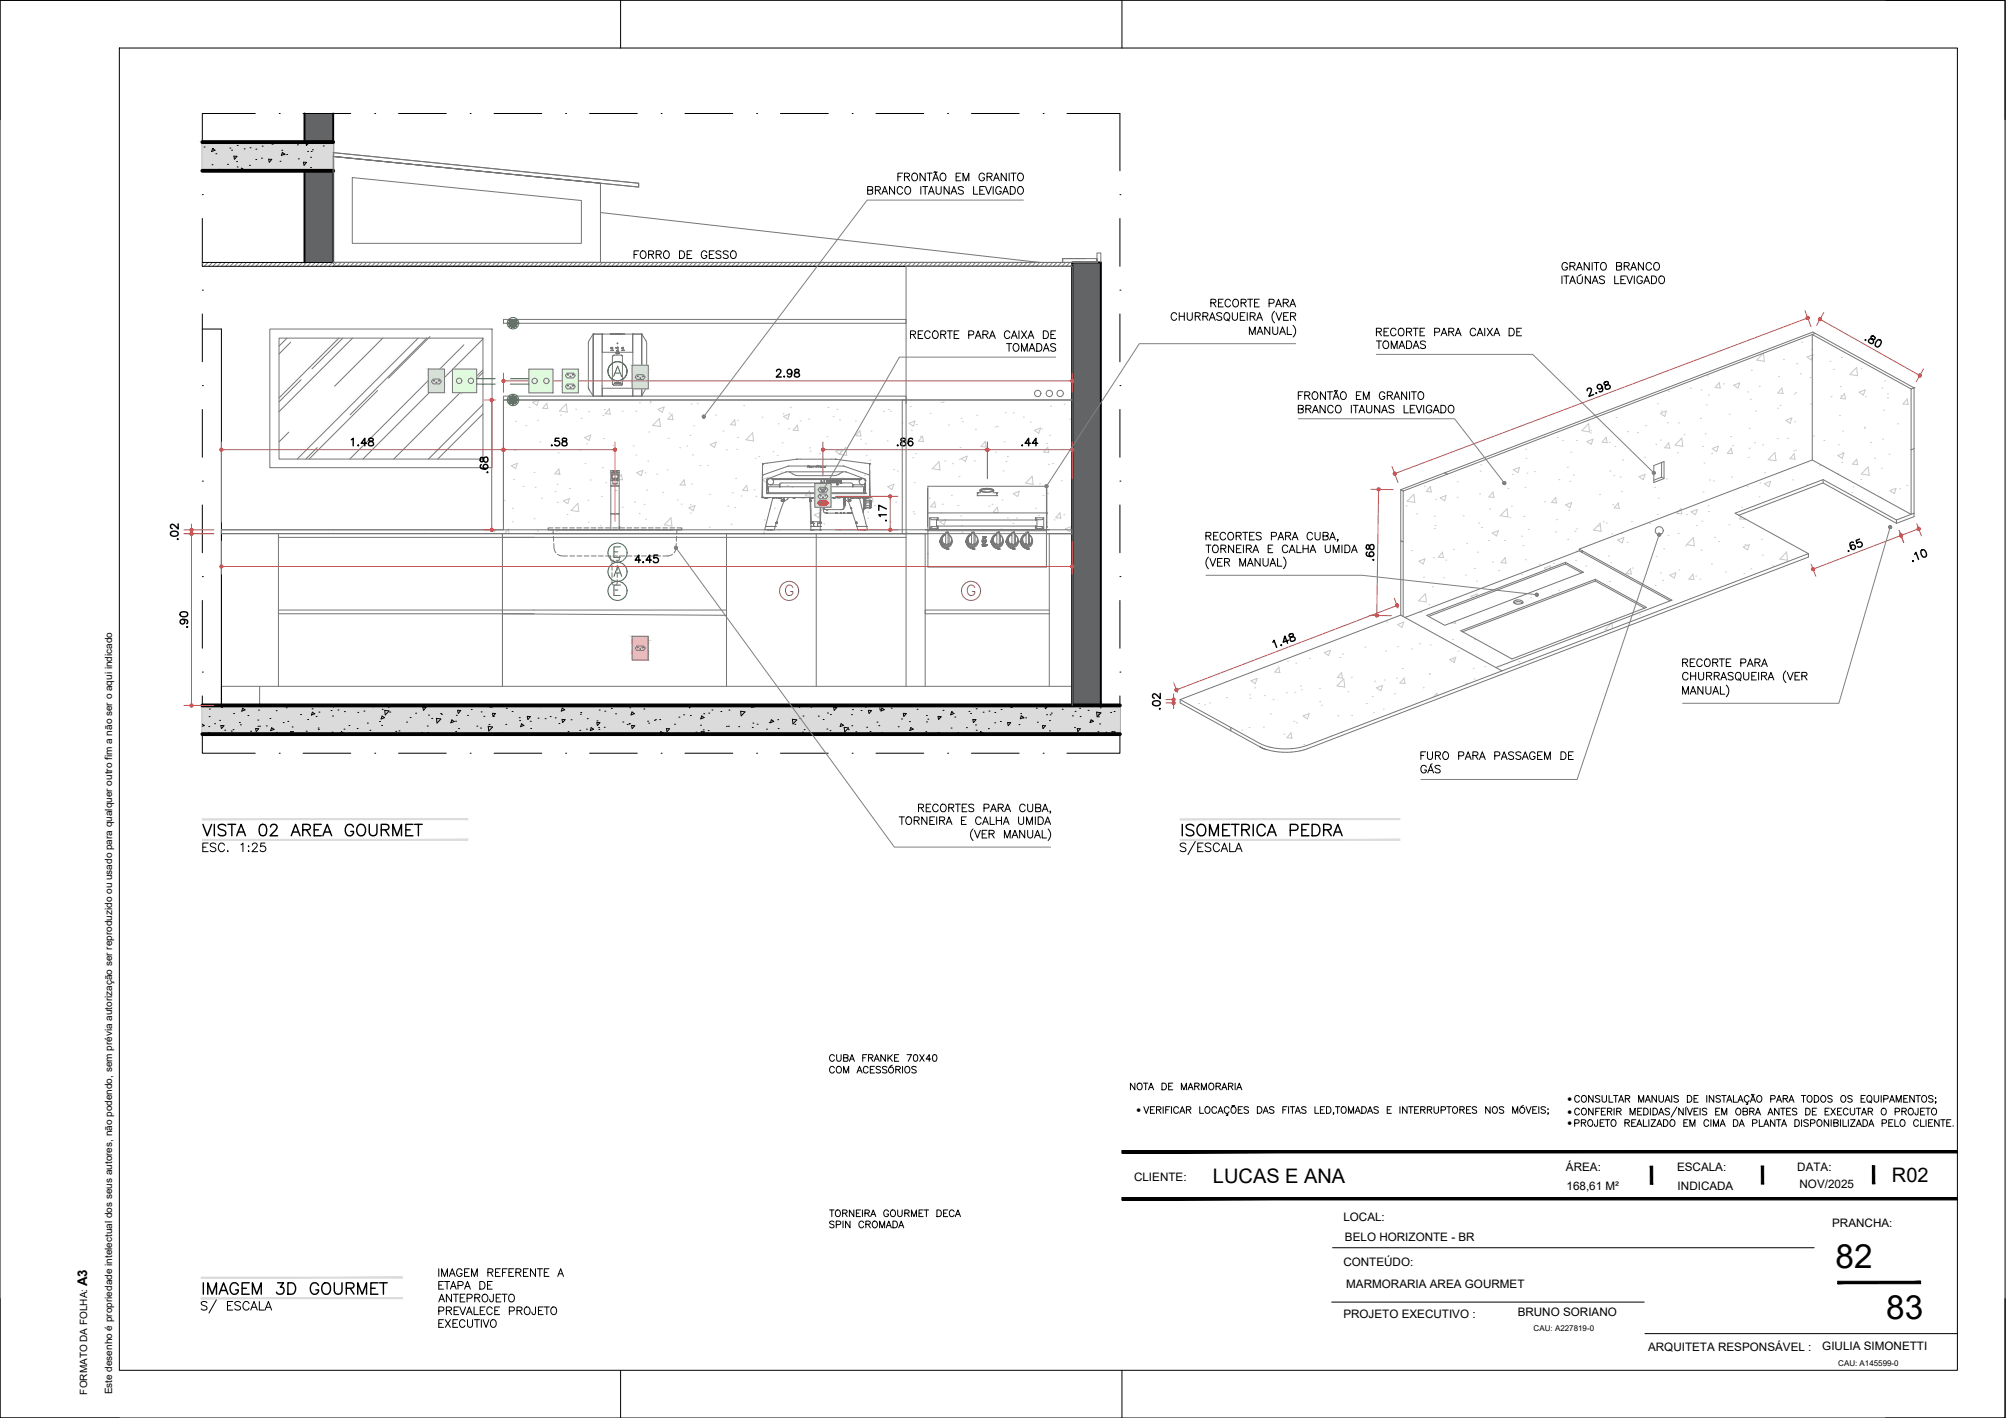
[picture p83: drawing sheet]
<svg xmlns="http://www.w3.org/2000/svg" width="420mm" height="297mm" viewBox="0 0 420 297" stroke-linecap="round" stroke-linejoin="round" font-family="sans-serif">
<defs><g id="words">
<g font-size="7">
<text x="384.5" y="265.6">82</text>
<text x="395.1" y="276.3">83</text>
</g>
<g font-size="5.7">
<text x="41.3" y="176.4">VISTA 02 AREA GOURMET</text>
<text x="246.2" y="176.4">ISOMETRICA PEDRA</text>
<text x="41.3" y="272.3">IMAGEM 3D GOURMET</text>
</g>
<g font-size="4.9">
<text x="186.6" y="110.4" transform="rotate(-90 186.6 110.4)">.17</text>
<text x="40.2" y="132.6" transform="rotate(-90 40.2 132.6)">.90</text>
</g>
<g font-size="4.4">
<text x="161.2" y="80.1">2.98</text>
<text x="72.3" y="94.5">1.48</text>
<text x="114.3" y="94.5">.58</text>
<text x="186.6" y="94.5">.86</text>
<text x="212.7" y="94.5">.44</text>
<text x="103" y="100.2" transform="rotate(-90 103 100.2)">.68</text>
<text x="288.6" y="118.5" transform="rotate(-90 288.6 118.5)">.68</text>
</g>
<g font-size="4.2">
<text x="254.1" y="247.9">LUCAS E ANA</text>
<text x="396.3" y="247.7">R02</text>
</g>
<text font-size="2.8" x="18.3" y="269.4" transform="rotate(-90 18.3 269.4)">A3</text>
<g font-size="2.4">
<text x="328" y="245.3">ÁREA:</text>
<text x="351.3" y="245.3">ESCALA:</text>
<text x="376.4" y="245.3">DATA:</text>
<text x="237.5" y="247.3">CLIENTE:</text>
<text x="328.1" y="249.4">168,61 M²</text>
<text x="351.4" y="249.4">INDICADA</text>
<text x="376.9" y="248.9">NOV/2025</text>
<text x="281.4" y="255.9">LOCAL:</text>
<text x="383.8" y="257.1">PRANCHA:</text>
<text x="281.7" y="260">BELO HORIZONTE - BR</text>
<text x="281.4" y="265.1">CONTEÚDO:</text>
<text x="282" y="269.8">MARMORARIA AREA GOURMET</text>
<text x="317.9" y="275.7">BRUNO SORIANO</text>
<text x="281.4" y="276.1">PROJETO EXECUTIVO :</text>
<text x="345.2" y="283">ARQUITETA RESPONSÁVEL :</text>
<text x="381.7" y="282.9">GIULIA SIMONETTI</text>
</g>
<g font-size="2.1">
<text x="238.1" y="233.2">·</text>
<text x="328.3" y="230.9">·</text>
<text x="328.3" y="233.6">·</text>
<text x="328.3" y="236">·</text>
<text x="18.3" y="292.1" transform="rotate(-90 18.3 292.1)">FORMATO DA FOLHA:</text>
<text x="23.5" y="292.1" transform="rotate(-90 23.5 292.1)">Este desenho é propriedade intelectual dos seus autores, não podendo, sem prévia autorização ser reproduzido ou usado para qualquer outro fim a não ser o aqui indicado</text>
</g>
<g font-size="1.7">
<text x="321.2" y="278.9">CAU: A227819-0</text>
<text x="385" y="286.1">CAU: A145599-0</text>
</g>
</g></defs>
<!-- layer: 03-TRA_cinzaC -->
<g fill="#fff" stroke="#fff" stroke-width=".21">
<path d="M378.7 96.7l.9-.3 .6 .3z"/>
<path d="M380.2 96.7h20.1v10.8z"/>
<path d="M395.1 107.7h5.2l-.5 .2z"/>
<path d="M329.9 115.7l.9-.3 .5 .3z"/>
<path d="M317.8 126h.3z"/>
<path d="M293.2 128.9h.3z"/>
<path d="M293.9 129.1h.9l-.5 .3z"/>
<path d="M310 138h8l-4.7 1.8z"/>
<path d="M318 138h3.1l-4.7 1.8z"/>
<path d="M268.2 156.8h2.3z"/>
<path d="M105.5 83.8l119.1 27.2v-27.2zM105.5 83.8l119.1 27.2h-119.1z"/>
<path d="M46.4 111l178.2 .8v-.8zM46.4 111l178.2 .8h-178.2z"/>
<path d="M379.6 70.1v11.4h20.7zM349.8 81.5l29.8-11.4v11.4z"/>
<path d="M379.6 81.5l20.7 12.7v-12.7zM379.6 81.5l20.7 12.7h-20.7z"/>
<path d="M379.6 94.2l20.7 2.2v-2.2zM379.6 94.2l20.7 2.2h-20.7z"/>
<path d="M349.8 81.5l29.8 14.9v-14.9zM310.9 96.4l38.9-14.9 29.8 14.9z"/>
<path d="M379.6 96.4l20.7 .3v-.3zM379.6 96.4l20.7 .3h-20.1z"/>
<path d="M310.9 96.4l67.8 .3 .9-.3zM310 96.7l.9-.3 67.8 .3z"/>
<path d="M348.5 96.7l29.7 .2 .5-.2zM348.5 96.7l29.7 .2h-29.7z"/>
<path d="M310 96.7l38 .2 .5-.2zM309.5 96.9l.5-.2 38 .2z"/>
<path d="M309.5 96.9l36.9 .6 1.6-.6zM307.9 97.5l1.6-.6 36.9 .6z"/>
<path d="M307.9 97.5l38.5 1.8v-1.8zM303.1 99.3l4.8-1.8 38.5 1.8z"/>
<path d="M348.5 96.9l20.9 3.4 8.8-3.4zM348.5 96.9l20.9 3.4h-20.9z"/>
<path d="M378.7 96.7l8.4 3.8-6.9-3.8zM368.9 100.5l9.8-3.8 8.4 3.8z"/>
<path d="M381.8 100.5l5.5 .1-.2-.1zM381.8 100.5l5.5 .1h-5.2z"/>
<path d="M368.9 100.5l12.6 .1 .3-.1zM368.5 100.6l.4-.1 12.6 .1z"/>
<path d="M348.5 100.3l20 .3 .9-.3zM347.6 100.6l.9-.3 20 .3z"/>
<path d="M303.1 99.3l43.3 1.3v-1.3zM299.8 100.6l3.3-1.3 43.3 1.3z"/>
<path d="M347.6 100.6l19.7 .5 1.2-.5zM346.4 101.1l1.2-.5 19.7 .5z"/>
<path d="M299.8 100.6l46.6 .5v-.5zM298.6 101.1l1.2-.5 46.6 .5z"/>
<path d="M298.6 101.1l64 1.8 4.7-1.8zM293.9 102.9l4.7-1.8 64 1.8z"/>
<path d="M380.2 96.7l19.7 10.8h.4zM399.9 107.5h.4v.2z"/>
<path d="M368.5 100.6l-5.1 6.9 18.1-6.9zM350.4 107.5l18.1-6.9-5.1 6.9z"/>
<path d="M382.1 100.6l18.2 7.1-13-7.1zM382.1 100.6l18.2 7.1h-5.2z"/>
<path d="M395.1 107.7l.3 .2h4.4zM395.4 107.9h4.4l-2.6 1z"/>
<path d="M350.4 107.5l13.8 .4-.8-.4zM349.3 107.9l1.1-.4 13.8 .4z"/>
<path d="M349.3 107.9l19.2 2.4-4.3-2.4zM343 110.3l6.3-2.4 19.2 2.4z"/>
<path d="M343 110.3h4.6zM343 110.3h4.4z"/>
<path d="M347.6 110.3h21zM347.6 110.3h21z"/>
<path d="M343 110.3h4.4zM342.9 110.4h4.3z"/>
<path d="M347.7 110.3l21 .1zM347.7 110.3l21 .1z"/>
<path d="M342.9 110.4h4.3zM342.8 110.4h4.3z"/>
<path d="M347.9 110.4l20.9 .1zM347.9 110.4l20.9 .1z"/>
<path d="M342.8 110.4l4.2 .1 .1-.1zM342.5 110.5l.3-.1 4.2 .1z"/>
<path d="M348 110.5l21 .1-.2-.1zM348 110.5l21 .1h-20.9z"/>
<path d="M342.5 110.5l4.4 .1 .1-.1zM342.2 110.6l.3-.1 4.4 .1z"/>
<path d="M348.1 110.6l21.1 .1-.2-.1zM348.1 110.6l21.1 .1h-21z"/>
<path d="M342.2 110.6l4.6 .2 .1-.2zM341.9 110.8l.3-.2 4.6 .2z"/>
<path d="M348.2 110.7l21.3 .2-.3-.2zM348.2 110.7l21.3 .2h-21.2z"/>
<path d="M341.9 110.8l4.8 .1 .1-.1zM341.5 110.9l.4-.1 4.8 .1z"/>
<path d="M348.3 110.9l21.4 .1-.2-.1zM348.3 110.9l21.4 .1h-21.4z"/>
<path d="M341.5 110.9l5.2 .2v-.2zM341.1 111.1l.4-.2 5.2 .2z"/>
<path d="M348.3 111l21.7 .2-.3-.2zM348.3 111l21.7 .2h-21.6z"/>
<path d="M341.1 111.1l5.6 .2v-.2zM340.7 111.3l.4-.2 5.6 .2z"/>
<path d="M348.4 111.2l21.9 .1-.3-.1zM348.4 111.2l21.9 .1h-22z"/>
<path d="M340.7 111.3l6 .1v-.1zM340.3 111.4l.4-.1 6 .1z"/>
<path d="M348.3 111.3l22.3 .2-.3-.2zM348.3 111.3l22.3 .2h-22.3z"/>
<path d="M340.3 111.4l6.5 .2-.1-.2zM339.9 111.6l.4-.2 6.5 .2z"/>
<path d="M348.3 111.5l22.6 .1-.3-.1zM348.3 111.5l22.6 .1h-22.7z"/>
<path d="M339.9 111.6l7 .1-.1-.1zM339.5 111.7l.4-.1 7 .1z"/>
<path d="M348.2 111.6l22.9 .1-.2-.1zM348.2 111.6l22.9 .1h-23z"/>
<path d="M339.5 111.7l7.5 .1-.1-.1zM339.2 111.8l.3-.1 7.5 .1z"/>
<path d="M348.1 111.7l23.2 .2-.2-.2zM348 111.9l.1-.2 23.2 .2z"/>
<path d="M339.2 111.8l7.9 .1zM339 111.9h8.1z"/>
<path d="M348 111.9h23.4zM347.9 111.9h23.5z"/>
<path d="M339 111.9l8.2 .1zM338.8 112h8.4z"/>
<path d="M347.9 111.9l23.6 .1zM347.7 112h23.8z"/>
<path d="M347.7 112h23.8zM347.6 112h23.9z"/>
<path d="M338.8 112h8.6zM338.7 112h8.7z"/>
<path d="M347.6 112h24zM347.6 112h24z"/>
<path d="M338.7 112h8.9zM338.7 112h8.9z"/>
<path d="M293.9 102.9l40.8 10.6 27.9-10.6zM293.9 102.9l40.8 10.6h-40.8z"/>
<path d="M338.7 112l38.4 3-5.5-3zM330.8 115l7.9-3 38.4 3z"/>
<path d="M293.9 113.5l36.9 1.5 3.9-1.5zM293.9 113.5l36.9 1.5h-36.9z"/>
<path d="M330.8 115l46.8 .3-.5-.3zM330.8 115l46.8 .3h-46.3z"/>
<path d="M293.9 115l36.9 .3v-.3zM293.9 115l36.9 .3h-36.9z"/>
<path d="M293.9 115.3l36.9 .1zM293.9 115.3l36.9 .1z"/>
<path d="M331.3 115.3l47.5 .7-1.2-.7zM331.3 115.3l47.5 .7h-46.3z"/>
<path d="M329.9 115.7l5.2 2.1-3.8-2.1zM324.5 117.8l5.4-2.1 5.2 2.1z"/>
<path d="M327.9 117.8l11 2.1-3.8-2.1zM327.9 117.8l11 2.1h-7.2z"/>
<path d="M324.5 117.8l-2 2.1 5.4-2.1zM319.1 119.9l5.4-2.1-2 2.1z"/>
<path d="M331.7 119.9l7.5 .1-.3-.1zM331.3 120l.4-.1 7.5 .1z"/>
<path d="M331.3 120l10.3 1.4-2.4-1.4zM327.8 121.4l3.5-1.4 10.3 1.4z"/>
<path d="M334.1 121.4l15.4 4.3-7.9-4.3zM334.1 121.4l15.4 4.3h-7.5z"/>
<path d="M322.8 125.7l11.3-4.3h-6.3zM316.5 125.7l11.3-4.3-5 4.3z"/>
<path d="M316.5 125.7h1.3zM316.5 125.7h1.6z"/>
<path d="M318.1 125.7h4.7zM318.1 125.7h4.7z"/>
<path d="M316.5 125.7h1.3zM316.4 125.7h1.2z"/>
<path d="M332.5 116l20.8 9.7 25.5-9.7zM332.5 116l20.8 9.7h-3.1z"/>
<path d="M318.3 125.7h4.5zM318.3 125.7l4.3 .1z"/>
<path d="M316.4 125.7h1.2zM316.2 125.8h1.2z"/>
<path d="M318.6 125.8h4zM318.6 125.8h3.8z"/>
<path d="M350.2 125.7l2.7 .2 .4-.2zM349.8 125.9l.4-.2 2.7 .2z"/>
<path d="M342 125.7l7.8 .2-.3-.2zM342 125.7l7.8 .2h-7.5z"/>
<path d="M316.2 125.8h1.2zM316 125.9h1.2z"/>
<path d="M349.8 125.9h3.1zM349.8 125.9h3.1z"/>
<path d="M342.3 125.9h7.5zM342.3 125.9h7.5z"/>
<path d="M318.7 125.8h3.7zM318.7 125.8l3.5 .1z"/>
<path d="M316 125.9l1.1 .1 .1-.1zM315.7 126l.3-.1 1.1 .1z"/>
<path d="M318.9 125.9l3 .1 .3-.1zM318.9 125.9l3 .1z"/>
<path d="M317.8 126l.5 .1zM317.7 126.1h.6z"/>
<path d="M317.7 126.1h.7zM317.6 126.1h.8z"/>
<path d="M315.7 126l1.3 .1 .1-.1zM315.4 126.1l.3-.1 1.3 .1z"/>
<path d="M317.6 126.1h1zM317.5 126.1h1.1z"/>
<path d="M317.5 126.1h1.1zM317.4 126.1h1.2z"/>
<path d="M318.9 126l2.7 .2 .3-.2zM318.9 126l2.7 .2h-2.6z"/>
<path d="M317.4 126.1l1.3 .1zM317.3 126.2h1.4z"/>
<path d="M315.4 126.1l1.7 .1-.1-.1zM315.1 126.2l.3-.1 1.7 .1z"/>
<path d="M317.3 126.2h1.5zM317.2 126.2h1.6z"/>
<path d="M319 126.2l2.3 .1 .3-.1zM319 126.2l2.3 .1h-2.4z"/>
<path d="M317.2 126.2l1.6 .1zM317.2 126.2l1.6 .1z"/>
<path d="M318.9 126.3h2.4zM318.9 126.3h2.3z"/>
<path d="M317.2 126.3h1.7zM317.1 126.3h1.8z"/>
<path d="M315.1 126.2l2 .1zM314.9 126.3h2.2z"/>
<path d="M317.1 126.3h4.1zM317.1 126.3h4.1z"/>
<path d="M314.9 126.3h2.2zM314.9 126.3h2.2z"/>
<path d="M342.3 125.9l3.9 1.3 3.6-1.3zM342.3 125.9l3.9 1.3h-1.4z"/>
<path d="M344.8 127.2l1 .2 .4-.2zM344.5 127.4l.3-.2 1 .2z"/>
<path d="M298.8 128.9l23.7-9h-3.4zM295.4 128.9l23.7-9-20.3 9z"/>
<path d="M295.4 128.9l3.8 .2-.4-.2zM294.9 129.1l.5-.2 3.8 .2z"/>
<path d="M293.9 115.4l1 13.7 35.9-13.7zM293.9 115.4l1 13.7h-1z"/>
<path d="M293.2 128.9l.7 .2zM292.7 129.1l.5-.2 .7 .2z"/>
<path d="M294.9 129.1h4.3zM294.8 129.1h4.4z"/>
<path d="M293.9 129.1h1zM293.9 129.1h.9z"/>
<path d="M292.7 129.1h1.2zM292.7 129.1h1.2z"/>
<path d="M314.9 126.3l-1.7 3.1 8-3.1zM306.9 129.4l8-3.1-1.7 3.1z"/>
<path d="M294.8 129.1l4.8 .3-.4-.3zM294.3 129.4l.5-.3 4.8 .3z"/>
<path d="M292.7 129.1l1.6 .3-.4-.3zM292.1 129.4l.6-.3 1.6 .3z"/>
<path d="M306.9 129.4l2.1 1.6 4.2-1.6zM302.6 131l4.3-1.6 2.1 1.6z"/>
<path d="M294.3 129.4l8.3 1.6-3-1.6zM294.3 129.4l8.3 1.6h-5.3z"/>
<path d="M297.3 131l8.7 1.1 3-1.1zM297.3 131l8.7 1.1h-6.7z"/>
<path d="M299.3 132.1l7 .2-.3-.2zM299.3 132.1l7 .2h-6.6z"/>
<path d="M321.1 138l31.8-12.1h-3.1zM318 138l31.8-12.1-28.7 12.1z"/>
<path d="M318 138l27.8-10.6h-1.3zM316.7 138l27.8-10.6-26.5 10.6z"/>
<path d="M299.7 132.3l17 5.7-10.4-5.7zM299.7 132.3l17 5.7h-6.7z"/>
<path d="M292.1 129.4l17.9 8.6-15.7-8.6zM269.4 138l22.7-8.6 17.9 8.6z"/>
<path d="M313.3 139.8h3.1l1.6-1.8zM313.3 139.8h3.1l-1.8 .7z"/>
<path d="M269.4 138l43.9 1.8-3.3-1.8zM264.7 139.8l4.7-1.8 43.9 1.8z"/>
<path d="M264.7 139.8l49.9 .7-1.3-.7zM262.9 140.5l1.8-.7 49.9 .7z"/>
<path d="M262.9 140.5l36 6 15.7-6zM247.2 146.5l15.7-6 36 6z"/>
<path d="M247.2 146.5l36.4 5.9 15.3-5.9zM247.2 146.5l36.4 5.9h-25.8z"/>
<path d="M257.8 152.4l23.3 1 2.5-1zM257.8 152.4l23.3 1h-21.6z"/>
<path d="M259.5 153.4l15.5 2.3 6.1-2.3zM259.5 153.4l15.5 2.3h-11.2z"/>
<path d="M263.8 155.7l10.4 .3 .8-.3zM263.8 155.7l10.4 .3h-9.7z"/>
<path d="M264.5 156l9.4 .1 .3-.1zM264.5 156l9.4 .1z"/>
<path d="M264.8 156.1l8.6 .2 .5-.2zM264.8 156.1l8.6 .2h-8.2z"/>
<path d="M265.2 156.3h8.2zM265.2 156.3l7.9 .1z"/>
<path d="M265.5 156.4l7.1 .1 .5-.1zM265.5 156.4l7.1 .1h-6.6z"/>
<path d="M266 156.5h6.6zM266 156.5l6.3 .1z"/>
<path d="M266.3 156.6l5.4 .1 .6-.1zM266.3 156.6l5.4 .1z"/>
<path d="M266.8 156.7h4.9zM266.8 156.7h4.6z"/>
<path d="M267.2 156.7h4.2zM267.2 156.7l3.6 .1z"/>
<path d="M267.7 156.8h3.1zM267.7 156.8h2.8z"/>
<path d="M268.2 156.8l1.6 .1zM268.6 156.9h1.2z"/>
</g>
<g fill="none" stroke="#c7c8ca" stroke-width=".21">
<path d="M357.6 78.7h.1M366.8 77.6h.1M367.9 75.4l1.6 .3M369.3 74l-1.4 1.4M369.4 74l.1 1.7M372.5 78.9h.1M373.5 75.3h.1M376.3 76.2h.1M377.1 78.3h.1M377.3 71.7h.1M378.5 74.8l1.3-.5-.4 1.1zM379.1 79.1h.1"/>
<path d="M379.5 73.2h.1M383.3 75.7h.1M384 77.4h.1M385.7 74.9h.1M387.4 78.5l1.7 .2-.2-1.7-1.4 1.5M389.8 77.3h.1M394.7 79.8h.1M107.1 97.5l1.3-.4-.4 1.1zM107.8 94.3h.1M108 88.3h.1M110.2 89.2h.1M110.8 85.3h.1"/>
<path d="M111.5 84.3l1.3-.5-.3 1.1-1-.6M111.8 99h.1M112.6 88h.1M114.5 84.5l.2 1.1-1-.1zM116.9 99.1h.1M117.1 98.2l.2 1.2M117.1 98.2l-.9 1.1 1.1 .1M117.4 87h.1M118.6 84.6l.2 1.7-1.6-.2zM120.6 85.7h.1M121.5 94.3h.1M121.7 87.6h.1"/>
<path d="M122.4 91.6l1.3-.4-.3 1.1zM122.5 97.1h.1M122.8 93h.1M123.3 86.2h.1M126.2 98h.1M126.3 87h.1M126.4 91.9h.1M126.6 85.8h.1M127.6 85.6l.2 1.2M127.7 85.6l-.9 1.1h1.1M128.4 93.4h.1M130.3 86.1h.1"/>
<path d="M132.6 93.4h.1M133.2 95.3h.1M133.2 86.1h.1M133.4 99l1.3-.5-.4 1.1zM133.9 84.4h.1M135.1 99h.1M135.7 96.6h.1M135.9 90.5h.1M136.1 84.4h.1M136.2 84.1h.1M137.6 99.3h.1M137.8 85.8l1.3-.6-.4 1.2z"/>
<path d="M138.3 89.4l-1.6-.3 1.4-1.5 .2 1.8M139.7 98.4h.1M140 91.8h.1M140.1 86.6h.1M140.7 86.8l.2 1.1M140.8 86.7l-.9 1.1 1.1 .1M142.4 93.8h.1M143.8 93.5h.1M144.5 91.2h.1M144.8 84.6h.1M145.1 95.3h.1M145.3 89.2h.1"/>
<path d="M146 84.5h.1M146.6 97.5h.1M148.2 97.5h.1M148.7 93.1l1.3-.5-.4 1.1zM149.3 84h.1M149.9 87h.1M151.4 90.3h.1M152.1 94.2h.1M153.9 87.9l.2 1.2M153.9 87.9l-.9 1 1.1 .2M154.3 94.1h.1M154.5 88h.1"/>
<path d="M154.5 91.6h.1M155.8 84.9h.1M156.2 92.1l1.6 .3M157.6 90.7l.2 1.7M157.6 90.7l-1.4 1.4M158.2 96h.1M158.9 95.7h.1M159.6 87.4h.1M160.9 100l-1.2 .5 .9 .6 .3-1.1M161.9 94.6h.1M162.8 95.4h.1M163 88.8h.1"/>
<path d="M163.6 98.9h.1M163.8 92.8h.1M164 86.7h.1M165.2 89.8h.1M165.4 86.7l-.4 1.1-.9-.6 1.3-.5M165.5 85.3h.1M167 89.1l.2 1.1-1.1-.1zM167.6 88.2h.1M169.4 87.8h.1M169.5 93.8h.1M169.7 94.5h.1M171.6 95h.1"/>
<path d="M173 97.6h.1M173.2 91.5h.1M173.4 85.4h.1M174.5 87.3h.1M175 94.6l1.3-.5-.4 1.1zM175.3 85.8h.1M175.7 95.2l1.7 .2-.2-1.7-1.5 1.5M175.8 88h.1M179.2 88.2h.1M180.1 90.2l.2 1.1M180.1 90.2l-.9 1.1h1.1M180.2 92h.1"/>
<path d="M181 99.6h.1M181.3 93h.1M181.4 95.4h.1M182.2 96.4h.1M182.4 90.3h.1M182.6 84.2h.1M185.1 86.2h.1M186.1 85.8h.1M186.5 86.1h.1M187.2 98.4h.1M187.9 98.7h.1M188.9 88.6h.1"/>
<path d="M190.4 88.7l1.3-.5-.4 1.1zM190.6 85.2h.1M191.9 88.9h.1M194.8 86.6h.1M196.7 96.7l.2 1.7-1.6-.2zM197.2 84.3h.1M197.5 84.2h.1M197.9 96.6h.1M198.7 89h.1M199.5 97.1h.1M200.9 99.8h.1M200.9 96.3h.1"/>
<path d="M201.1 93.7h.1M201.3 96l.9 .7 .4-1.1-1.3 .4M201.3 87.6h.1M201.5 88.3h.1M204.1 96.5h.1M204.3 89.9h.1M204.6 87h.1M206.3 92.5l.2 1.1M206.4 92.5l-.9 1 1.1 .1M208.4 89.4h.1M208.5 94.7h.1M208.9 89.3h.1"/>
<path d="M210.1 98.6h.1M210.3 92.5h.1M210.5 86.5h.1M210.7 96.7h.1M211 95.6h.1M212.2 86.5h.1M214.3 87.4h.1M215.8 88.4h.1M216.2 99.7l.2 1.8-1.6-.3zM219.6 97.3h.1M220 85.1h.1M220.5 97.1h.1"/>
<path d="M222.5 94.1h.1M222.9 84.7h.1M224.1 87.8h.1M310 98.7h.1M310.1 97.4h.1M316.8 99.4h.1M317 98.4l1.3-.5-.4 1.1zM319.5 94.1h.1M319.6 96h.1M319.8 99.1h.1M321.4 98.8h.1M323.4 91.6h.1"/>
<path d="M323.5 91.6h.1M326.2 91.6h.1M327.3 92.3h.1M328.3 97.9h.1M329 94.7h.1M329.6 99.5h.1M330.2 92.3h.1M332.4 92.5l1.3-.5-.4 1.1zM332.7 88.7l.2 1.8-1.6-.3zM333.1 90.7h.1M333.2 90.2h.1M336.4 91.6l.2 1.1"/>
<path d="M336.4 91.6l-.8 1 1 .1M337.1 92.7h.1M337.2 98.7h.1M338 99.6h.1M338.2 93.6h.1M338.5 87.5h.1M339.3 99.9h.1M339.8 96.4h.1M340.9 90.4h.1M343 90.6h.1M343.3 99.9l1.3-.5-.4 1.1zM344.4 95.8h.1"/>
<path d="M344.7 89.2h.1M346.8 93.1h.1M347.1 84.6h.1M347.7 92.2h.1M347.9 96.8h.1M348 86.1h.1M349 86.1l-1.3 .5M349 86.1l-.3 1.1-1-.6M349.2 88.5h.1M349.5 81.9h.1M349.8 93.9l-1.1-.1 .8-1.1 .2 1.2M351.3 94.9h.1"/>
<path d="M351.5 88.6h.1M352.3 91.8l.2 1.7-1.7-.3zM352.7 91h.1M354 81.3h.1M356.2 87.6h.1M356.3 81.7h.1M356.6 93.5h.1M356.9 97h.1M357.1 90.9h.1M357.4 84.8h.1M357.8 82.7h.1M358.5 95h.1"/>
<path d="M358.6 93.9l1.3-.4-.3 1.1-1-.6M360.1 80.1l.2 1.2M360.1 80.1l-.9 1.1 1.1 .1M361 80.4h.1M362.2 86.8h.1M362.5 91.4h.1M362.6 93.9l.2 1.1M362.6 99.9h.1M362.7 93.9l-.9 1 1.1 .1M362.9 93.3h.1M363.1 80.7l1.3-.5-.4 1.1zM366.1 82.1h.1"/>
<path d="M366.2 95.8h.1M366.4 93.9h.1M366.4 89.7h.1M366.6 83.6h.1M367.5 92.7h.1M367.7 86.1h.1M368.5 80.9h.1M369.2 93.2h.1M369.6 99h.1M371.8 94.8l.2 1.7-1.6-.2zM372.3 91.9h.1M372.3 85.5h.1"/>
<path d="M372.9 84.9h.1M373.2 81.3l.2 1.1M373.3 81.3l-.9 1 1.1 .1M374 88.1l1.3-.5-.4 1.1zM374.4 91.8h.1M375.7 94.5h.1M375.8 95l.2 1.2M375.8 95l-.9 1.1 1.1 .1M375.8 82.5h.1M375.9 88.4h.1M376.1 82.3h.1M376.1 94.3h.1"/>
<path d="M379.2 84.6h.1M379.8 91.3h.1M381.1 97.5h.1M382 92.3h.1M383.5 83.1h.1M384.8 99.2h.1M384.9 95.4l1.3-.5-.4 1.1zM385 93.2h.1M385.3 87.1h.1M385.5 81h.1M385.6 82.9h.1M385.7 96.9h.1"/>
<path d="M385.9 94.7h.1M386 90.3h.1M386.4 82.4l.2 1.2-1.1-.1zM388.9 96.2l.2 1.1-1.1-.1zM389.4 82.2l1.3-.5-.4 1.1zM390.5 89.5h.1M390.5 89.7h.1M390.8 83.1h.1M391.3 97.8l.2 1.8-1.6-.3zM391.8 92.7h.1M392.6 96h.1M394.1 98.1h.1"/>
<path d="M394.2 81.3h.1M394.3 92h.1M394.5 85.9h.1M395.3 82.5h.1M395.3 83.3h.1M395.6 95.2h.1M397.4 88.8h.1M399.4 83.6l.2 1.1M399.5 83.6l-.9 1 1.1 .1M69.7 111.7h.1M88.8 111.7h.1M102.9 111l.6 .4 .2-.4"/>
<path d="M105.6 104.8h.1M105.9 111.2h.1M106.5 110.8l.1 1M106.5 110.8l-.8 1M107.3 109.3h.1M107.3 106.5h.1M107.5 100.4h.1M109.5 101.9h.1M111.8 108.7h.1M112.1 102.1h.1M112.5 111.2h.1M113.4 104.4h.1"/>
<path d="M115.6 111.6h.1M116.2 103h.1M116.5 111.3h.1M116.6 101.5h.1M116.7 105.2h.1M118 104.9l1.3-.5-.4 1.1zM118.8 107.8h.1M119.3 102.3h.1M121 105.4l.2 1.8-1.6-.3zM123.1 104.8h.1M123.2 109.4h.1M123.6 100.5h.1"/>
<path d="M125.7 110.1h.1M126 104h.1M126.9 101.1h.1M129 102.7h.1M130.2 111.8h.1M130.3 106.2h.1M130.4 100.5l-1.1-.1 .9-1 .2 1.1M132.9 105.2h.1M133.9 107.6h.1M134.9 105.6h.1M135.2 108.8h.1M135.4 102.7h.1"/>
<path d="M138.8 103.2h.1M140.5 108.5l.3 1.7-1.7-.3zM141.8 104.7h.1M142.7 105.6h.1M143.3 100.5l.2 1.2M143.3 100.5l-.9 1.1h1.1M144.3 106.4l1.3-.5-.4 1.1zM144.5 105.7h.1M144.6 107.5h.1M144.8 101.4h.1M148.6 110.4h.1M148.6 103.6h.1"/>
<path d="M152.4 106h.1M153.1 109.8h.1M153.4 103.2h.1M153.9 106.3h.1M154.1 100.2h.1M155.2 103.9h.1M156.4 101.6l-.8 1.1 1 .1-.2-1.1M157.9 102.6h.1M158.3 104h.1M159.8 111.8l.3-.3v.3M160.1 108.9h.1M162.2 106.4h.1"/>
<path d="M163.1 111h.1M163.4 104.9h.1M164.9 101.7h.1M165.9 102.1h.1M168.1 104.4h.1M169.5 102.8l.2 1.2M169.5 102.8l-.8 1.1 1.1 .1M170.6 107.8l1.3-.5-.4 1.2-.9-.6M171.6 107.4h.1M171.9 106.8h.1M172.5 109.7h.1M172.7 103.6h.1"/>
<path d="M175.8 111.1h.1M176.2 106.8h.1M176.4 100.2h.1M176.5 100.2h.1M177.8 104.8h.1M182 102.5h.1M187.2 101.4l-1.3 .5 .9 .7 .4-1.1M189.9 111.6h.1M191.3 107.2h.1M191.5 101.1h.1M191.5 107.7h.1M194.4 111h.1"/>
<path d="M194.7 104.4h.1M195.7 105.1l.3 1.2M195.8 105.1l-.9 1.1h1.1M196.8 109.3l1.3-.5-.3 1.1zM197.1 107.5h.1M197.4 105.6h.1M199.3 103.7h.1M200.6 105.9h.1M201.2 108.1h.1M201.4 110.1h.1M201.5 111.5h.1M206.2 102.8h.1"/>
<path d="M207.1 106h.1M207.8 105.6h.1M208.9 106.2l.2 1.2-1.1-.1zM209.7 110.8h.1M209.9 104.7h.1M211 108.5h.1M212.2 109.7h.1M212.2 103.4l1.3-.5-.4 1.1zM212.9 108.5h.1M216.9 106.5h.1M217.5 107.9h.1M217.7 101.3h.1"/>
<path d="M218.4 103.8h.1M219.2 109.5h.1M219.4 103.4h.1M220.8 108.9h.1M222 107.4l.2 1.1M222 107.4l-.9 1 1.1 .1M222.3 100.7h.1M222.8 107.8h.1M223.1 110.8l1.3-.5-.4 1.1zM224.4 107h.1M294.5 106h.1M295.6 115.3h.1"/>
<path d="M296.1 103.5l.2 1.8-1.6-.3M296.1 103.5l-1.4 1.5M296.7 107.6h.1M297.2 117.5l1.3-.4-.4 1.1zM298.3 101.8h.1M299.6 101.9l.2 1.2M299.6 101.9l-.9 1.1h1.1M300.2 116.8h.1M300.4 108.1h.1M300.4 110.7h.1M300.6 110.1h.1M300.7 104.7h.1"/>
<path d="M301.6 104.3l1.3-.5-.3 1.1-1-.6M302.2 115.7l.2 1.1-1.1-.1zM302.8 117.3h.1M304.4 115.1h.1M305.2 104.1h.1M305.2 100.9h.1M306.5 108h.1M307.2 113.8h.1M308.8 119.1h.1M309.5 115.7h.1M309.7 109.6h.1M309.9 103.5h.1"/>
<path d="M310.3 110.5h.1M311.7 113.2h.1M312 106.6h.1M312.6 111.6l1.2-.4-.3 1.1zM312.6 117.7h.1M312.7 103.1l.2 1.1M312.7 103l-.9 1.1 1.1 .1M313.9 119.5h.1M315.1 113.2h.1M315.2 116.8l.2 1.2M315.3 116.8l-.9 1.1h1.1M315.7 106.6l.1 1.7-1.6-.3z"/>
<path d="M315.8 102.3h.1M316.2 108.4h.1M316.5 106h.1M318.7 112.3h.1M319 114.3h.1M319.2 108.2h.1M319.4 102.1h.1M319.5 117.2h.1M320.1 110.9h.1M322.4 118.2h.1M323.5 105.1h.1M324.6 119.1l.2-.6-1.3 .5 .4 .3"/>
<path d="M325.4 118h.1M325.8 111.4h.1M325.8 104.2l.2 1.2M325.9 104.2l-.9 1 1.1 .2M326 108.9h.1M326.5 100.5h.1M327.9 105.8l.9 .6 .4-1.2-1.3 .6M328.4 113h.1M328.4 118v.1M328.4 117.9l-.1 .1M328.6 106.9h.1M328.8 100.8h.1"/>
<path d="M329.9 111.3h.1M330 117.4h.1M330.1 115.4h.1M330.2 110.8h.1M332.1 118.6h.1M334.8 110.2h.1M335 103.6h.1M335.2 109.6l.2 1.7-1.7-.2zM335.8 109.3h.1M336.4 109.6h.1M336.9 116.5h.1M337.4 117.9h.1"/>
<path d="M337.6 111.8h.1M337.8 105.7h.1M338.8 113.1l1.3-.5-.4 1.1zM339 105.4l.2 1.1-1.1-.1zM339.6 103h.1M339.6 111.7h.1M340.8 113.6h.1M341.5 119.1l.2 1.2-1.1-.2 .9-1M341.7 109.3h.1M341.9 119h.1M345.5 109.7h.1M346.5 102.1h.1"/>
<path d="M346.9 116.5h.1M347.1 107.7h.1M347.3 104.4h.1M347.8 120h.1M348.5 115h.1M349.1 100.3h.1M349.4 112.1h.1M351 120l-1.2 .5 .9 .6 .3-1.1M351.5 111.8h.1M351.6 119.4h.1M352 106.5l.3 1.1M352.1 106.5l-.9 1.1h1.1"/>
<path d="M353 114.4h.1M353.3 114.1l1.6 .2M353.3 107.8h.1M354.2 107.2l1.3-.5-.4 1.1zM354.7 112.6l.2 1.7M354.7 112.6l-1.4 1.5M355.3 110.1h.1M356.3 115.3h.1M356.5 109.2h.1M356.7 103.1h.1M357.8 105.9h.1M357.8 107.2h.1"/>
<path d="M358.1 100.5h.1M358.5 118.2h.1M358.9 100.8h.1M359.1 112.6h.1M360 113.5h.1M361.4 119.8h.1M362.1 109.9h.1M364.7 108.2l-.4 .5 1.1 .1M364.8 106.2h.1M365 110.5h.1M365.1 114.6l1.3-.5-.4 1.1zM365.3 108.6l.1 .2"/>
<path d="M365.5 114.1h.1M365.9 101.9h.1M366.7 119.2h.1M368.4 104.1h.1M368.6 101.2h.1M368.9 113h.1M369.1 116.3h.1M369.6 101.3l1.3-.5-.4 1.1zM371.3 118.5h.1M372.8 117.1l1.6 .3M372.8 117.1l1.4-1.5 .2 1.8M375.4 100.5h.1"/>
<path d="M378.4 101.6h.1M387.8 103.2h.1M388.1 102h.1M389.7 100.4h.1M393.8 104.2h.1M394.1 104.4h.1M397.1 102.3l-1.2 .5 .9 .6 .3-1.1M397.9 102.4h.1M399.4 101.7h.1M267.8 139.7l.3 1.2M267.9 139.7l-.9 1.1 1.1 .1M269.7 138.5h.1"/>
<path d="M271.4 138.9h.1M274.3 137.9h.1M277.4 136.7l1.3-.5-.4 1.1zM280.7 137.7h.1M281.2 137h.1M285.9 135.6h.1M290.2 136.4h.1M290.4 130.3h.1M292.7 135.5h.1M292.7 130.8l1.3-.5-.4 1.1zM294.5 129.1h.1M295.6 136h.1"/>
<path d="M297.1 125.8l1.6 .3-.1-1.7-1.5 1.5M297.3 134.9h.1M297.5 128.3h.1M298.2 120.9h.1M299.3 126.7h.1M299.6 135.1h.1M300 122.9h.1M302.1 127.7h.1M302.3 121h.1M303.9 130.5l1 .1M304.2 133.9h.1M304.4 138.2h.1"/>
<path d="M304.8 130.1l.1 .5M304.9 137.7l-1.2 .5 .9 .6 .3-1.1M305.4 136.4h.1M306.9 120.4h.1M308.8 133.9h.1M309.2 124.9l.2-.5-1.3 .5 .4 .3M309.2 121.7h.1M311 139.6h.1M315.6 139.1h.1M318.1 138.6h.1M318.1 127.5v-.1l-.2 .2M318.5 126.5h.1"/>
<path d="M318.7 120.4h.1M320.6 125.2h.1M325.2 124.6h.1M326.5 123.6h.1M330.4 132.8l.7 .1M331 132.5l.1 .4M337.1 121.8h.1M337.7 131.7l-.1-1.3-1.4 1.5 .7 .1M343.4 128.8h.1M346.6 122.6h.1M348.2 121.6h.1M354.8 121.4l-.2-1.1-.9 1 1.1 .1"/>
<path d="M355.2 120.7h.1M356 121.3h.1M365.3 120.2h.1M251.1 147.4h.1M252.3 147.7h.1M253.3 147.2h.1M256.9 146.1h.1M260.1 152.9h.1M261.6 152.4h.1M261.7 145.5h.1M261.8 146.3h.1M262 142.6l1.3-.5-.4 1.1z"/>
<path d="M262.1 140.8l-.1 .1M262.8 144.1h.1M264.6 152.3h.1M264.9 145.7h.1M266.1 149.6h.1M266.6 146.5h.1M268.9 153.8h.1M269.4 145.1h.1M270.6 154.6l-1.1-.1 .9-1 .2 1.2M271 151.1h.1M271.2 145h.1M271.5 151.4h.1"/>
<path d="M272.4 143.7h.1M272.5 144.5h.1M272.9 150l1.3-.5-.4 1.1zM273.1 156h.1M276.4 144.2h.1M276.4 146.9h.1M276.8 147.7h.1M278.7 154.2h.1M280.2 149.9h.1M280.4 143.8h.1M281 140.9l-.9 1 1.1 .1-.2-1.1M281.5 142.2l.2 1.7-1.7-.2z"/>
<path d="M282.3 144.9h.1M283 141.9h.1M283.1 149.9h.1M286.2 147.4h.1M287.4 145.9h.1M287.7 149.3h.1M287.9 142.7h.1M288.3 144.1l1.3-.5-.4 1.1zM289.7 148.6h.1M289.9 142.5h.1M292.1 145.3h.1M292.5 142.1h.1"/>
<path d="M293.7 140h.1M294.1 142l.2 1.2M294.1 142l-.9 1.1 1.1 .1M298.1 144.1h.1M299.3 141.2h.1M299.4 141.2h.1M301 145.7v-.5l-.8 .9M307.2 143.3v-.1l-.2 .2M308.6 140h.1M308.8 142.2h.1"/>
</g>
<g fill="none" stroke="#767676" stroke-width=".21">
<path d="M105.5 83.8v27.2M159.7 98.6l-.1 5.6M159.7 97.2v2.1M159.8 97.2h.1M159.8 97.1l-.1 .1M159.8 97.1h.1M165.3 98.8l1 .6 1 .2h7.6l1.6-.8M166.9 96.2h.1M166.9 96.2h8.1M166.9 96.2l-7.1 .9M169.1 97.7h.1M169.1 97.7v.1"/>
<path d="M169.2 97.7h.1M169.2 97.7v.2M169.2 97.8h.1M169.2 97.7h.2M169.2 97.6v.1M169.4 97.6v.1M169.4 97.7h.1M169.5 97.7h.1M169.5 97.7v.2M169.5 97.7h.7M169.5 97.7v.1M169.6 97.7h.1"/>
<path d="M169.6 97.8h.1M169.6 97.7v.2M169.8 97.7h.1M169.9 97.7h.1M169.9 97.8h.1M169.9 97.8v.1M170 97.8h.1M170.2 97.7l.1 .1M170.2 97.7h.1M170.3 97.7h.1M170.3 97.8h.1M170.3 97.7l.4 .1"/>
<path d="M170.3 97.7v.2M170.6 97.7h.1M170.7 97.8h.1M171 97.7h.1M171 97.7v.1M171.1 97.7h.3M171.1 97.7l-.4 .1M171.1 97.7h.1M171.1 97.8v.1M171.1 97.7h.2M171.3 97.7h.1M171.4 97.7h.1"/>
<path d="M171.4 97.7v.2M171.4 97.7v.1M171.5 97.7v.2M171.7 97.7h.1M171.8 97.7h.1M171.8 97.8h.1M171.8 97.7v.1M171.8 97.7h-.4M171.9 97.8h.1M171.9 97.7h.1M171.9 97.8v.1M171.9 97.7v.1"/>
<path d="M171.9 97.8l.1 .1M172 97.8h.1M172 97.7l.6 .1M172 97.7v.1M172 97.7h.1M172.2 97.7h.1M172.2 97.8h.1M172.3 97.7h.1M172.3 97.8h.1M172.3 97.7v.1M172.4 97.8h.1M172.4 97.8h-.4"/>
<path d="M172.4 97.7h-.1M172.6 97.7h.1M172.6 97.8h.1M172.7 97.8h.1M172.7 97.8v.1M175 96.2h.1M175 96.2l7.1 .9M182.1 97.1v.1M182.1 97.1h.1M182.1 97.2h.1M182.1 97.2l.1 2.1M182.2 98.6l.1 5.6"/>
<path d="M189 83.8h.8v28h-.8zM159.6 104.2h.1M159.6 104.2h.2M159.7 104.1l.1-4.6 5.3-1.9h11.6l5.3 1.9 .1 4.6M159.7 104.2h.1M159.7 104.1v.1M159.8 104.2h.1M159.8 104.2h.2M160 104.2h.1M160 104.2h2.6M160.1 104.2v.1M160.1 104.3h.1"/>
<path d="M160.2 111h.1M160.2 104.3h.1M160.2 111h2M160.3 104.3h.1M160.3 110.3h.1M160.3 110.3l-.1 .7M160.3 110.3h1.1M160.4 110.3h.1M160.4 104.3h.1M160.5 104.3h-.1M160.5 104.3h.1M160.5 104.2v.1"/>
<path d="M160.5 104.2h.2M160.6 100.4l4.1-1.6h12.4l4.2 1.6M160.6 103.4h.1M160.6 100.4h.1M160.6 104.3h-.1M160.6 100.5h.1M160.6 100.4l.4 2.8M160.6 104.3h.1M160.6 100.4v.1M160.6 103.3h.1M160.6 100.5v2.9M160.7 104.2l-.1 .1"/>
<path d="M160.7 100.9l.3 2.3M160.8 103.2l-.1 .2M160.8 103.2h.1M160.8 111h.1M160.8 103.2h.2M160.8 104.2h.1M161 111h.1M161 103.2l-.3-2.3 .3 2.3M161 103.2h.1M161 103.2h20M161 104.2h.1M161.2 111h.1"/>
<path d="M161.4 110.3h.1M161.4 100.3a.66 .66 0 0 0-.7 .6 .66 .66 0 0 0 .7 .7M161.4 101.6h1.9M161.4 100.3h19.2M161.4 111h.1M161.4 100.3l.4 .1M161.4 110.3h.6M161.5 111h.1M161.6 111h.1M161.8 100.4h.1M161.8 100.4l.2 .3a.66 .66 0 0 1-.6 .9M161.8 100.4l.1 .1"/>
<path d="M161.9 100.5h.1M161.9 104.3h.1M161.9 104.3l-1.6 6M161.9 100.4h.1M161.9 104.3h.3M161.9 100.4l.2 .1M161.9 100.4v.1M162 104.3h.1M162 110.3h.1M162 110.3h.3M162.1 100.5h.1M162.1 100.4h.1"/>
<path d="M162.1 104.2h.1M162.2 100.4h.1M162.2 111h.1M162.2 104.3h.1M162.2 104.3h.8M162.3 100.4h.1M162.3 110.3h.1M162.4 110.3h.1M162.4 110.3l-.2 .7M162.5 100.4h.1M162.5 104.2h.1M162.5 109.6h.1"/>
<path d="M162.6 104.2h.1M162.6 109.5l-.1 .1M162.6 109.6h.1M162.6 109.5h.1M162.6 104.3h.1M162.6 104.2v.1M162.6 109.4h.1M162.6 109.4v.1M162.6 109.6l-.2 .7M162.6 109.4v.2M162.6 100.4h.1M162.6 109.3h.1"/>
<path d="M162.6 104.2l.6 .1M162.8 100.4h.1M162.9 100.4h.1M162.9 104.3h.1M163 104.3h.1M163 104.2h.1M163.1 104.3h.1M163.1 100.4h.1M163.2 104.2h.4M163.2 104.3h.1M163.2 104.2h.1M163.2 104.2l-.2 .1h.2"/>
<path d="M163.2 104.2v.1M163.2 100.4h.1M163.2 104.3h.2M163.3 102h.1M163.3 101.6h.1M163.3 100.4h.1M163.4 104.3h.1M163.5 104.3h.1M163.5 100.4h.1M163.5 104.3h-.1M163.6 104.3h.1M163.6 104.2h.1"/>
<path d="M163.6 104.2h5.2M163.6 104.2v.1M163.6 104.3l.1 .7h.4M163.7 104.3h.1M163.8 100.4h.1M163.9 104.8v.1M163.9 104.8l-.1-.1-.1 .2h.2M163.9 104.9h.1M163.9 104.8h.1M164 100.5h.1M164 104.8h.1M164 104.9h.1"/>
<path d="M164 104.7h.1M164 104.8v.1M164 104.7v.1M164 104.7l.1 .1M164.1 104.9h-.1M164.1 104.7v.1M164.1 104.8h.1M164.1 104.9h.1M164.1 104.8v.1M164.1 105h.1M164.2 105l-1.6 4.4M164.2 105h.1"/>
<path d="M164.2 100.5h.1M164.2 104.5v.1M164.2 104.4h-.1v.2h.1M164.2 104.6h.1M164.2 104.4v.1M164.5 100.5h.1M164.8 100.5h.1M165 100.5h.1M165 104.2v.4l-.8 .4M165 104.2h.1M165.2 100.5h.1M165.5 100.5h.1"/>
<path d="M165.7 100.4h.1M166.1 100.5h.1M166.1 104.2h.1M166.1 104.3h.1M166.2 104.3h.1M166.3 100.5h.1M166.3 104.3h.1M166.4 104.3h-.1M166.4 104.3h.1M166.5 104.3h.1M166.5 104.3h-.1M166.5 104.2h.1"/>
<path d="M166.5 100.5h.1M166.8 100.5h.1M166.8 100.4v.1M166.8 100.4h.1M167.1 100.5h.1M167.3 100.5h.1M167.3 104.2h12.8M167.6 100.5h.1M167.9 100.5h.1M168 100.5h.1M168.4 100.5h.1M168.6 100.4h.1"/>
<path d="M168.8 100.5h.1M169.1 100.5h.1M169.3 100.5h.1M169.6 100.5h.1M169.6 104.8h.1M169.6 104.8v.2M169.6 104.8v.1M169.6 104.9h.1M169.6 104.7h.1M169.6 104.7v.1M169.6 104.6v.1M169.6 105h.1"/>
<path d="M169.6 104.4v.2M169.6 104.5h.1M169.6 104.4h.1M169.6 104.2h.1M169.6 104.3v.7M169.7 104.3h.1M169.7 104.3l-.1 .7M169.7 104.2l-.1 .1M169.7 105h.1M169.7 104.3v.3M169.7 104.2h.1M169.7 104.9v-.2v.2"/>
<path d="M169.7 105l.1 4.4M169.7 104.9h.1M169.8 104.3h.1M169.8 104.2h.1M169.8 105h.1M169.8 109.4h.1M169.8 105l.1 4.3M169.8 100.5h.1M169.8 109.6h.1M169.8 109.5v.1M169.8 109.6h.6M169.8 109.6v.7"/>
<path d="M169.8 110.3v.7M169.8 110.3h.1M169.8 111h.1M169.8 109.4v.2M169.8 110.3h2M169.9 110.3h.1M169.9 111h.1M169.9 111h.4M169.9 109.3h.1M169.9 109.4h.1M169.9 109.3v.1M169.9 109.3h1.8"/>
<path d="M169.9 104.3h.1M170 104.3h.1M170.1 100.5h.1M170.1 104.3h.1M170.2 109.3h.1M170.2 104.3h-.1M170.2 104.3h.1M170.2 104.2h.1M170.4 100.4h.1M170.3 111h.1M170.3 111h1.5M170.3 110.3h.1"/>
<path d="M170.3 110.2h.1M170.4 109.6v.6M170.4 109.6h.1M170.4 110.2h.1M170.4 109.7h.1M170.4 109.7v.5M170.4 109.7v.1M170.4 110.2l.9 .1M170.6 100.5h.1M170.6 104.2h.1M170.6 104.3h.1M170.7 104.3h.1"/>
<path d="M170.7 104.2h.1M170.8 104.3h.1M170.8 104.2h.1M170.8 100.4h.1zM170.9 104.2h.1M170.9 104.3h.1M170.9 100.4h.1M171 104.3h.1M171.1 104.3h-.1M171.1 104.3h.1M171.1 100.4h.1M171.1 104.3h.4"/>
<path d="M171.1 104.2v.1M171.2 110.2l.1 .1M171.2 110.2h.1M171.2 109.7v.1M171.2 109.6v.6M171.3 110.3h.1M171.3 110.2h.1M171.3 100.4h.1M171.4 104.2h.1M171.4 104.3h.1M171.4 104.2v.1M171.5 104.3h.1"/>
<path d="M171.6 100.4h.1zM171.6 104.3h.1M171.7 104.3h-.1M171.7 104.3h.1M171.7 109.3h.1M171.7 109.4h.1M171.7 109.4h.2M171.7 109.3v.1M171.8 111h.1M171.8 110.3h.1M171.8 110.3v.7M171.8 109.6h.1"/>
<path d="M171.8 109.4v.2M171.8 100.4h.1zM171.8 109.4h.1M171.8 104.3h.1M171.8 109.6h-.6M171.8 109.6v.7M171.8 109.5v.1M171.9 104.3h.1M171.9 104.3h-.1M171.9 105h.1M171.9 105l-.2 4.3M171.9 102h.1"/>
<path d="M171.9 104.2v.1M171.9 104.2h.1M172 101l-.1 .2M172 104.9h.1M172 101h.1M172 104.2h.1M172 104.2v.1M172 104.3h.1M172 104.3v.6M172 105l-.1 4.4M172 100.5l.1 .5M172 100.5v.5"/>
<path d="M172 100.5h.1M172 104.7v.2M172 105h.1M172 104.2v.8M172 101.1h.1M172 104.7v.3M172 104.4l.1 .1M172 104.5v.1M172 104.5h.1M172 104.6h.1M172 104.7h.1M172 104.4h.1"/>
<path d="M172 104.6v.1M172 104.3v.3M172.1 104.9h-.1M172.1 104.7h.1M172.1 104.3h.1M172.1 104.8h.1M172.1 105h-.1M172.1 101.1h.1M172.1 104.8v.1M172.1 104.9h.1M172.2 100.4h.1M172.1 104.6l-.1 .1"/>
<path d="M172.1 101h.1M172.1 104.5v.1M172.1 104.9v.1M172.1 104.2v.1M172.1 104.6h.1M172.1 101l.1 .2M172.2 104.3h.1M172.2 102h.1M172.2 101.2h-8.6l-.3 .2v.6M172.2 101.2h.5M172.3 104.3h.1M172.3 100.4h.1z"/>
<path d="M172.4 104.3h.1M172.4 104.3h-.1M172.4 102h-11.5l.1 1.2M172.4 102h.1M172.4 102h6.2M172.5 106.5h.1M172.5 106.4v.1M172.5 104.7h.1M172.5 106.9l.1 .4 .5 .2M172.5 105.7h.1M172.5 105.5h.1M172.5 105.3h.1"/>
<path d="M172.5 104.8h.1M172.5 104.9h.1M172.5 105.1h.1M172.5 104.6h.1M172.5 104.4h.1M172.5 104.3h-.1M172.5 104.3h.1M172.5 106.1h.1M172.5 105h.1M172.5 105.6h.1M172.5 104.5h.1M172.5 105.9v.1"/>
<path d="M172.5 106.7v.2M172.5 105.9h.1M172.5 106.3h.1M172.5 106.7h.1M172.5 105.2h.1M172.5 106h.1M172.5 106.2h.1M172.5 105.8h.1M172.5 106.1v.1M172.5 105.4h.1M172.5 106.2v.1M172.5 104.8v.1"/>
<path d="M172.5 106.4h.1M172.5 105.8v.1M172.5 104.3v.3M172.5 104.7v.3M172.5 105.1v.1M172.5 105.3v.1M172.5 105.5v.3M172.5 106v.1M172.5 106.5v.3M172.5 106.1v.2M172.5 106.3v.1M172.5 106.4l.4 .3"/>
<path d="M172.5 104.2v.1M172.6 100.4h.1M172.6 100.5h.1M172.6 100.4v.1M172.6 100.4v.8M172.7 100.5h.1M172.7 100.4h.1M172.7 100.5v.7M172.7 104.2h.1M172.7 104.2h.3M172.7 100.4v.1M172.7 101.2h.4"/>
<path d="M172.8 100.4h.2zM172.9 102h.1M172.9 106.7h.1M173 106.7h.1M173 106.7l.1 .1M173.1 106.8h.1M173.1 100.4h.1zM173.1 100.6h.1M173.1 101.2h.1M173.1 101h.1M173.1 107.5h.2M173.1 101v.1"/>
<path d="M173.1 100.6v.4M173.1 101.2h2.9M173.1 100.6v.6M173.1 100.5h.1M173.1 100.9h.1M173.1 100.7h.1M173.1 100.6h.2M173.1 101h.2M173.1 100.6l.1 .1M173.2 100.6h.1M173.2 100.9h.1M173.2 106.8h.1"/>
<path d="M173.2 104.2h.4M173.2 100.7h.1M173.2 100.9v.1M173.2 100.9h-.1M173.2 101h.1M173.3 100.6h.1M173.3 100.9h.1M173.3 100.6v.1M173.3 107.5h3.4M173.3 100.6l-.1 .1M173.3 106.8h.1M173.4 100.4v.1"/>
<path d="M173.4 100.5h.1M173.4 100.4h.1M173.5 100.6h.1M173.5 100.9l.1 .1M173.5 101h.1M173.5 100.9h.1M173.5 100.7h.1M173.5 100.6h.2M173.5 100.6v.1M173.5 100.9v.1M173.6 101h.1M173.6 100.9h.1"/>
<path d="M173.6 100.6h-.1M173.6 100.6h.1M173.6 100.9h-.1M173.6 100.7h.1M173.6 100.4h.1zM173.6 100.9v.1M173.6 100.6l.1 .1M173.7 100.6h.1M173.7 100.9h.1M173.7 100.6v.1M173.7 101h.1M173.7 104.2h.4"/>
<path d="M173.7 100.7h-.1M173.7 101.4h.1M173.8 101.5h.1M173.8 101.4h.1M173.8 101.4v.1M173.8 101.3h.1M173.9 100.4h.1zM173.9 105.4h.1M173.9 104.9h.1M173.9 101.4l-.1 .1M173.9 105.1h.1M173.9 101.4h.1"/>
<path d="M173.9 100.9h.1M173.9 100.6h.1M173.9 100.7h.1M173.9 101h.1M173.9 100.6h.2M173.9 100.6v.1M173.9 100.9v.1M173.9 100.5h.1M173.9 100.9l.1 .1M174 101h.1M174 100.9h.1M174 100.6h.1"/>
<path d="M174 100.7h.1M174 100.6h-.1M174.1 100.6h.1M174.1 100.9h.1M174.1 100.6l-.1 .1M174.1 100.4h.1zM174.1 104.2v.1M174.2 104.2h.3M174.3 100.9h.1M174.3 100.6h.1M174.3 101h.1M174.3 100.7h.1"/>
<path d="M174.3 100.6l.1 .1M174.3 100.9v.1M174.4 100.7h.1M174.4 100.9h.1M174.4 101h.1M174.4 100.6h.1M174.4 100.4h.1zM174.4 100.4h.1M174.4 100.6v.1M174.4 100.9v.1M174.4 104.3h.1M174.4 104.2v.1"/>
<path d="M174.4 100.6h-.1M174.5 104.3h.1M174.5 104.2h.1M174.6 104.3h.1M174.6 100.4h.1zM174.6 100.4h.1M174.7 104.3h.1M174.7 100.6h.1M174.7 100.9h.1M174.7 101h.1M174.7 100.7h.1M174.7 100.5h.8"/>
<path d="M174.7 100.5h.1M174.7 100.5l-1.6 .1M174.7 100.9v.1M174.8 100.9h.1M174.8 104.3h.1M174.8 100.7h.1M174.8 101h.1M174.8 100.6h.1M174.8 100.7h-.1M174.8 100.6v.1M174.8 100.9v.1M174.8 101h-.1"/>
<path d="M174.9 104.2l-.1 .1M174.9 100.4h.1M175.1 107.5h.1M175.1 100.9h.1M175.1 100.6h.1M175.1 100.6l.1 .1M175.1 101h.1M175.1 100.4h.1zM175.1 100.7h.1M175.2 107.5h.1M175.2 100.6h.1M175.2 100.9h.1"/>
<path d="M175.2 100.7h.1M175.2 100.9l-.1 .1M175.2 100.6v.1M175.2 101h.1M175.2 100.9v.1M175.3 101.3l-.1 .2 .1 .1M175.3 101.5h.1M175.3 101.4h-.1l.1 .1M175.3 101.4h.1M175.3 101.3h.1M175.3 101.6h.1M175.3 101.2v.1"/>
<path d="M175.3 101.2l.1 .1M175.4 101.5h.1M175.4 101.4v.1M175.4 100.4h.1zM175.4 101.5h-.1M175.4 101.4h.1M175.4 101.3l.1 .1-.1 .2M175.4 104.3h.1M175.4 104.2v.1M175.5 101.4h.1M175.5 100.6h.1M175.5 100.9h.1"/>
<path d="M175.5 100.9v.1M175.5 100.7h.1M175.5 101h.1M175.5 100.6v.1M175.5 100.5h.1M175.5 100.5h.5M175.6 100.6h.1M175.6 100.7h.1M175.6 101h.1M175.6 100.9h.1M175.6 100.9v.1M175.6 100.6l-.1 .1"/>
<path d="M175.6 100.4h.1zM175.7 104.3h.1M175.7 100.4h.1M175.8 104.3h.1M175.8 104.2v.1M175.8 104.2h.2M175.9 100.9h.1M175.9 100.6h.1M175.9 100.7h.1M175.9 101h.1M175.9 100.4h.1zM175.9 101v-.1l.1 .1"/>
<path d="M176 101h.1M176 100.6h.1M176 100.9h.1M176 100.5h.1M176 100.7h.1M176 107.5h.1M176 100.5v.1M176 100.5v.5M176 101.2h.1M176 101.2h2.2l.3 .1 .1 .3M176 101v.1M176 100.6v.1"/>
<path d="M176 101.1h.1M176.1 107.5h.1M176.1 100.4h.2zM176.2 100.4h-.1M176.3 106.7h.1M176.4 100.4h.1M176.4 106.7h.1M176.4 106.7l-3.2 .1M176.7 107.5h.1M176.7 100.4h.1M176.7 107.5h.9M176.8 106.1h.1"/>
<path d="M176.8 105.1h.1M176.8 105.3h.1M176.8 105.6h.1M176.8 104.9h.1M176.8 104.7h.1M176.8 104.8h.1M176.8 105.7h.1M176.8 105.5h.1M176.8 104.6h.1M176.8 105.2h.1M176.8 105.8h.1M176.8 104.4h.1"/>
<path d="M176.8 104.8v.1M176.8 105.7v.1M176.8 104.5h.1M176.8 104.4v.1M176.8 105.4h.1M176.8 105h.1M176.8 104.5v.1M176.8 104.7v.2M176.8 106.2l-.4 .5M176.8 105.1v.3M176.8 105.5v.2M176.8 105.8v.7"/>
<path d="M176.8 104.3h.1M176.8 104.3v.1M176.8 104.2v.3M176.8 104.5l.9 .5M176.9 100.4h.1zM176.9 100.4h.1M177.2 100.4h.1zM177.3 104.2h.1M177.4 100.4h.1zM177.5 107.5h.1M177.6 107.5h.1M177.6 104.5v.1"/>
<path d="M177.6 104.4l.2 .1-.1 .2-.1-.1M177.6 104.6h.1M177.6 104.4v.1M177.7 107.5h.1M177.7 100.4h.1zM177.7 105l.5 1.3M177.7 107.5h.5M177.7 104.8h.1M177.7 104.8l.1 .1M177.8 104.9h.1M177.8 104.7l-.1 .1M177.8 104.8h-.1"/>
<path d="M177.8 104.8h.1M177.8 104.8v.1M177.8 104.7h.1M177.8 104.7v.1M177.9 104.8h.1M178 100.5h.1M178 104.8v.1M178 104.9h.1M178 104.8h.1M178 104.8h.2l-.1 .2-.1-.1M178.2 106.4h.1M178.2 106.4v.1"/>
<path d="M178.2 106.5h.1M178.2 100.4v.1M178.2 106.3l1 3.1M178.2 100.4h.1M178.2 106.3v.1M178.2 104.2h.1M178.2 104.3h.1M178.2 104.3v.7h-.5M178.2 107.5h.1M178.2 100.5h.1M178.2 104.2v.1M178.3 104.3h.1"/>
<path d="M178.3 107.5h.3M178.3 107.5h.1M178.4 100.4h.1M178.4 104.3h.1M178.5 104.3h.1M178.6 102h2.4l-.2 1.2M178.6 101.6h.1M178.6 100.4h.1M178.6 102h.1M178.6 101.9h.1M178.6 104.3h-.1M178.6 104.3h.1"/>
<path d="M178.6 101.6h2M178.6 101.6v.4M178.6 104.3h.2M178.7 104.3h.1M178.7 104.2h.1M178.8 104.3h.1M178.9 100.4h.1M178.8 104.2v.1M178.9 104.3h.1M178.9 104.3h.7M179 100.4h.1M179.1 104.3h.1"/>
<path d="M179.1 100.4l.1 .1M179.2 100.4h.1M179.2 104.3h.1M179.2 109.4h.1M179.2 109.3h.1M179.2 109.4l.1 .1M179.2 109.4l.1 .2M179.3 109.6h.1M179.3 109.6l.2 .7M179.3 104.2h.1M179.3 104.3h.1M179.4 100.4h.1"/>
<path d="M179.3 109.5v.1M179.3 109.5h.1M179.5 100.5h.1M179.5 110.3h2h-.6M179.5 110.3h.1M179.5 110.3l.2 .7h1.4M179.5 100.4v.1M179.5 100.4h.1M179.6 100.5h.1M179.6 100.4v.1M179.6 104.3h.1M179.6 100.4h.1"/>
<path d="M179.6 104.3h.3M179.7 104.2h.1M179.7 104.3h.1M179.7 104.2h.1zM179.7 100.4h.1M179.8 110.3h.1M179.8 100.4h.1M179.9 110.3h-.1M179.9 104.2h.1M179.9 100.4h-.1M179.9 104.3h.1M179.9 100.5h.1"/>
<path d="M179.9 100.5h.2M179.9 100.4v.1M180 104.3h.1M180 100.5h.1M180 104.3l.8 3M180.1 104.3h.1M180.1 100.5h.1M180.1 104.2h.4M180.1 104.2v.1M180.1 104.2h.3M180.1 100.5a.68 .68 0 0 0 .5 1.1M180.1 100.4h.1"/>
<path d="M180.1 100.4l-.1 .1M180.1 100.4v.1M180.2 100.4h.1M180.3 111h.1M180.4 110.3h.1M180.4 104.2h.1M180.4 104.2h.8M180.5 110.3h.1M180.6 104.3h.1M180.6 104.2h.1M180.6 104.2v.1M180.6 111h.1"/>
<path d="M180.6 100.3l-.4 .1M180.6 104.2h.2M180.6 100.3l.5 .1 .1 .3M180.7 104.3h.1M180.8 104.3h.1M180.8 107.3l.5 2.1M180.8 104.2h.1M180.8 104.3h-.1M180.9 103.2h.1M180.9 106.4h.1M180.9 105.9v.1M180.9 104.6h.1"/>
<path d="M180.9 104.3h.1M180.9 111h.1M180.9 104.3v2.6l-.1 .4M180.9 106.6h.1M180.9 106.5h.1M181 104.8h.1M181 105.7h.1M181 104.6v.1M181 104.6h.1M181 104.8l.1 .2M181 104.3h-.1M181 104.2h.1"/>
<path d="M181 104.7h.1M181 111h.1M181 106.5h.1M181 103.2l.1 .2M181 103.2h.1M181 105.1h.1M181 105.4h.1M181.1 106.5l-.2 .1M181.1 103.2h.1M181.1 105.6l-.1 .1M181.1 101.3l-.5 .3M181.1 101.3l-.2 1.9 .2-1.9"/>
<path d="M181.1 101.3l-.2 1.9M181.2 100.7h.1M181.2 100.7l-.1 .6M181.3 103.4h-20.7M181.3 103.3v.1M181.3 103.3h.1M181.3 100.4l-.1 .3M181.3 100.4v2.9M181.3 101.2v2.2"/>
<circle cx="173.8" cy="101.4" r=".17"/>
<circle cx="347.5" cy="111.2" r=".84"/>
</g>
<!-- layer: 04-BLO_mobiliario -->
<g fill="none" stroke="#767676" stroke-width=".21">
<path d="M69.8 32v.8l64 6.4v-.8l-64-6.4 64 6.4v.8l-64-6.4v22.2h56v-16.6l-56-5.6 56 5.6v16.6h-56h152.8M73.8 37.2l48 4.8v9h-48zM69.8 55.8h148M125.8 44.5l92 10.5M227.4 54.2h-4.8v.8h4.8M229.8 55h-7.2v-.8h7.2v.8v-2h.8v2M56.5 68.9h46.6v29.1h-46.6zM58.4 70.8h42.8v25.4h-42.8zM60.1 70.8l-1.7 1.7M60.9 71.7l-2.5 2.5M63.1 79.5l-4.7 4.7M71 70.8l-12.6 12.6"/>
<path d="M71.8 70.8l-6.5 6.5M73.9 70.8l-15.5 15.4M80.2 70.8l-10.1 10.1M87.6 70.8l-25.3 25.4M89.4 70.8l-16.1 16.1M90.1 70.5l-8.7 8.7M97.2 72.2l-23.9 24M101.2 71l-25.2 25.2M101.2 78l-3.8 3.8M101.2 77.5l-18.7 18.7M105.5 66.9h84.3v.8h-84.3zM124.2 70l-1 1.8v9.4l1 1.7"/>
<path d="M124.2 70h3.6M124.2 70v13h10.2M124.2 70v13M124.3 70h1.8M124.3 70h.1M124.3 70v13M126.1 70v11.4M126.1 70h.1M126.1 73.8h.1M126.2 70h.1M126.2 70v3.8h3.2M127.8 70h.1"/>
<path d="M127.9 72.9h.1M127.9 73h.1M127.9 70h.1M127.9 72.9v.1M128 70h.1M128 73.3v.1zM128 73.4h.1M128 73.3l.1 .1zM128.1 73.4h.1M128.1 70h.1M128.1 72.8h.2v.3h-.2zM128.1 72.8h.2l-.1 .2z"/>
<path d="M128.1 72.8h.2M128.2 73.3l.1 .1zM128.2 73.4h.1M128.2 72.9h.1M128.2 70h.1M128.2 70h.2M128.3 73.3l.1 .1zM128.3 70h.1M128.4 70h.1M128.4 73.3l.1 .1zM128.5 70h.1M128.6 70h.2"/>
<path d="M128.6 70h.1M128.7 74.4h-.1M128.8 70h.1M128.8 70h.2M128.9 70h.2M128.9 70h.1M129 70h.1M129 72.8h.1M129 72.9h.1M129 72.8v.1M129.1 74.1h.1M129.1 70h.1"/>
<path d="M129.1 74.1h.4M129.1 73.8h.1M129.1 73.8h.4M129.1 73.8v.3M129.2 73.8h.1M129.2 73.3l.1 .1zM129.2 73.8h-.1M129.2 73.4h.1M129.2 73.8h.2M129.2 70h.5M129.3 72.9h.1M129.3 73h.1"/>
<path d="M129.3 73.3v.1zM129.3 72.8v.1M129.3 72.8h.1M129.3 73.8h.1M129.3 72.8v.2M129.3 72.7h.1M129.3 72.7l.1 .2-.1 .1M129.3 72.7v.1M129.4 73.3v.1zM129.4 73.8h.1M129.4 70h.1M129.4 70h-.2"/>
<path d="M129.5 73.8h.1M129.5 70h.1M129.5 73.3v.1zM129.5 73.4h.1M129.5 73.3h.1M129.5 74.1h.1M129.5 73.8v.3M129.6 70h.1M129.6 70h.3M129.7 70h.1M129.7 70h.2M129.8 70h.1"/>
<path d="M129.9 70h.1M129.9 70h.2M130 70h.1M130.1 70h.1M130.2 70h.1M130.2 74.4h-1.6l-.3 .2v5.8M130.2 74.4h.1M130.2 72.9h.1M130.2 74.4l.1 .1M130.2 72.9v.1M130.2 73h.1M130.2 70h.2"/>
<path d="M130.2 73.4h.1M130.2 72.8h.1M130.3 74.5h.1M130.3 73.3l.1 .1zM130.3 74.5v.1M130.3 73.4h.1M130.3 74.6l.1 5.9-.2 .2h-1.7M130.3 74.6h.1M130.4 73.3l.1 .1zM130.4 73.4h.1M130.4 72.8h.2v.3h-.2zM130.4 72.8h.2l-.1 .2"/>
<path d="M130.4 72.8l.1 .2M130.4 72.8h.2M130.4 70h.1M130.4 70h2.1M130.4 70h.4M130.5 73.3v.1zM130.6 73.4h.1M130.6 70h.1M130.7 73.4h.1M130.7 73.3l.1 .1zM130.8 70h.1M132.5 73.8h-3.1"/>
<path d="M132.5 70v3.8M132.5 70h1.9M132.5 70h.1M132.5 73.8h.1M132.5 70v13M134.4 70h.1M134.4 70v13M134.4 70l.9 1.3M135.2 71.3l.2 .5v9.3l-1 1.8M379.6 70.1v26.3l-48.8 18.6M379.6 70.1l-76.5 29.2M379.6 70.1l20.7 11.4"/>
<path d="M380.2 69.8l-.5-.2-86.3 33M380.2 69.8l-.6 .3M380.2 69.8l20.7 11.4M60.5 90.5l-2.1 2.1M66.4 93.8l-2.3 2.4M79.1 81.8l-14.4 14.4M101.2 84.8l-11.5 11.4M101.2 86.7l-9.5 9.5M105.5 83h84.3v.8h-84.3zM105.5 83.8v27.2M124.3 80.8v.2M126.1 81.4v1.6"/>
<path d="M126.1 82.9h.1M126.1 80.8v.1M126.1 81.4h.1M126.2 81.4v1.6M128 98.6h.1M128.1 99v.1M128.1 99.5h.1M128.2 99.5h1.3v.7h-1.3zM128.2 99.5h.1M128.2 99.5l-.1 .7M128.2 99.4h1.2l.1 .9h-1.3zM128.3 80.4h.1"/>
<path d="M128.3 80.4l.3 .3M128.4 98.9h.8zM128.4 98.9v-.3h.8v.3M128.4 98.9l.2 .2h-.7v1.5h1.4v.7h-.9v-.7M128.6 99.1l.1-.2 .3 .1v.1l-.3 .1 .3-.1M128.7 80.3l.1 .1zM128.7 80.3h.1M128.8 80.3l.1 .1zM128.8 80.4h.1M128.9 80.4h.1M128.9 80.3v.1M128.9 80.3h.1"/>
<path d="M129 80.4h.1M128.9 80.2h.1M128.9 80.2v.2M129.1 80.3h.1M129 80.3v.1M129 80.3h.1M129.1 80.4h.1M129.1 80.3v.1M129.1 80.4h-.1M129.1 80.2l.1 .2zM129.2 98.9v.1h-.2l.7 .1v1.5h-.4M129.2 80.3v.1z"/>
<path d="M129.2 98.6h.5M129.2 98.6h-1.3v.4h.5v-.1M129.2 98.9v.1M129.3 80.3h.1M129.3 80.4h.1M129.3 80.3v.1M129.4 80.3l.1 .1zM129.5 80.3h.1M129.4 99.5h.1M129.5 99.5h.1M129.5 80.2l.1 .2zM129.5 80.2h.1"/>
<path d="M129.5 99v.1M129.6 80.2h.1M129.6 80.3h.1M129.6 80.4h.1M129.7 80.3h.1M129.7 98.6h.1M129.7 80.4h.1M129.7 98.6v.4h-.5M129.7 80.2l-.1 .2M129.7 80.2h.1M129.7 80.2v.2M129.7 80.2h-.1"/>
<path d="M129.8 80.2h.2v.2h-.2zM129.8 80.2l.2 .1M129.8 80.3l.1 .1M129.8 80.2v.1M129.9 80.4h.1M129.9 80.2l.1 .1-.1 .1M129.9 80.2v.2M130 80.3h.1M130 80.3l-.1 .1M130.1 80.7h.1M130.3 80.5h.1M132.5 81.3l-6.3 .1"/>
<path d="M132.5 82.9h.1M132.5 80.5v.1M189.8 83.8h34.8v-28h-34.8v28.8M302.6 99l.5 .3M303.1 99.3l-9.2 3.6v26.2M346.4 97.5l2.1-.8v3.6l-2.1 .8zM348 96.9v3.1M348 100l-1.6 .6M348 100l.5 .3M379.6 96.4l20.7 11.3M400.3 81.5v26.2M400.9 94l-.6 .2"/>
<path d="M400.9 81.2h.1M400.9 81.2v27l-3.7 1.4M400.9 81.2l-.6 .3M46.4 111.8v32h8M46.4 111h59.1v-27.2h119.1v28h-178.2zM58.3 111.8v32M58.3 112.6h53.5M111.8 111.8h82.6h-148v-.8h178.2v36.8M115.8 110.6h-1v.4h28M115.8 111l.1 .9M115.9 112.4l.1 1M116 113.9a2.54 2.54 0 0 0 .4 1.9"/>
<path d="M116.3 110.6h1M116.8 116.1l1 .4M117.8 110.6h1M117.9 116.5h1M119.3 110.6h1M119.4 116.5h1M120.8 110.6h1M120.9 116.5h1M122.3 110.6h1M122.4 116.5h1M123.8 110.6h1M123.9 116.5h1"/>
<path d="M125.3 110.6h1M125.3 116.5h1.1M126.8 110.6h1M126.9 116.5h1M127.9 116.5v.9h.7M127.9 101.8h1.8v5.8h-1.8zM128 101.8h.1M128 107.6v.1M128.1 100.6h.1M128.2 117.4v.5M128.2 118.5v1M128.2 120v1"/>
<path d="M128.3 110.6h1M128.4 100.6h-.5v1.2h1.8v-1.2h-.4M128.4 116.5h.9M128.4 101.3h.9M128.4 100.4h.9M128.6 100.2h.4M128.6 100.2v.1M128.6 100.3l-.1 .1M129 100.2v.1M129.1 100.3v.1M129.3 100.4v.2M129.3 100.4h-.9v.2"/>
<path d="M129.3 117.4v.5M129.3 118.5v1M129.3 120v1M129.5 100.2h.1M129.5 100.6h.1M129.6 107.6v.1M129.6 101.8h.1M129.7 110.4h.1M129.7 110.4v.6v-3.3h-1.8v3.3M129.7 116.5v.9h-.6M129.8 110.6h1M129.9 116.5h1"/>
<path d="M131.3 110.6h1M131.4 116.5h1M132.8 110.6h1M132.9 116.5h1M134.3 110.6h1M134.4 116.5h1M135.8 110.6h1M135.8 116.5h1.1M137.3 110.6h1M137.4 116.5h1M138.8 110.6h1M140.3 110.6h1"/>
<path d="M140.8 116.1v.1a2.77 2.77 0 0 1-1.9 .3M141.6 113.9a2.54 2.54 0 0 1-.4 1.9M141.7 112.4l-.1 1M141.8 110.6h1v.4h-1l-.1 .9M171 111.8v32M189.8 112.6h-84.6v-.8v32M193.8 111.8v32M194.3 102.3v8M194.4 110.9h-.6l.6 .1M194.4 110.9h25.4l-.6 .1M194.4 116h.1M194.4 111.2h24.8"/>
<path d="M194.4 107.4h24.8M194.7 108.5l.4 .4h1.1l.3-.4M194.7 108.5h1.8M194.7 108.5v2.2M194.7 110.7h1.8M195 110.4h.1M195 110.4l-.3 .3M195.1 110.3h.1M195.3 110.3h-.1M196.2 108.9v1.4l-1.2 .1M196.2 110.3l.3 .4M196.2 110.2h.3"/>
<path d="M196.2 108.9h.3M196.3 108.9l.1-.2v.2M196.3 110.2l.1 .4M196.4 110.2l.1 .5M196.5 108.5v.4M196.5 110.2h20.4M196.5 108.9h20.4M196.8 113.5h.1M196.8 113.4h.1M196.8 113.4v-.1v.2M196.8 113.4l.1 .1M196.9 113.3v.2z"/>
<path d="M196.9 113.6h.1M196.9 113.2h.1M196.9 113.6h.1a1.55 1.55 0 0 0 .8 1.2M196.9 113.6v.1M196.9 113.5h.1M196.9 113.7l.1 .2M196.9 113.7l.2 .3M197 113.4h.1M197 113.5h.1M197 113.4h-.1M197 113.4v.1M197 113.3v.2z"/>
<path d="M197 113.2h.1M197.1 113.4v.1M197.1 113.1l-.1 .1M197.1 114l.1 .3M197.2 114.3l.1 .1-.1-.1M197.2 112.6l-.1 .5zM197.3 114.4l.4 .3zM197.4 113.1v.2M197.4 113.1v.3M197.4 113.3v.1M197.4 113.3l.4 .7M197.6 112.2l-.4 .4 .2-.2"/>
<path d="M197.7 114.7l.1 .1M197.8 112.1l-.4 .7v.5M197.8 112.1a1.36 1.36 0 0 0-.6 1.6 1.36 1.36 0 0 0 1.4 .9 1.27 1.27 0 0 0 .8-1.3 1.12 1.12 0 0 1-1.1 1.2 1.12 1.12 0 0 1-1.1-1.3M197.8 112.1h.1M197.8 114.8l.3 .1M197.8 114l.8 .1M197.9 112.1h-.1M197.9 112.1l-.4 .2M197.9 112v.1M198 114h-.1M198 114.9h.1M198 111.8h.1"/>
<path d="M198 111.9v.1M198 111.8a1.7 1.7 0 0 0-1.1 1.4M198 111.8l-.1 .2M198 113.9h.1M198.1 113.9v.2h.5M198.1 111.7l-.1 .1M198.1 111.5v2.4M198.1 113.9l-.3 .1M198.1 114.9h.1M198.2 114.9h.1M198.3 111.5h.1M198.3 115h.1"/>
<path d="M198.3 114.8l.1 .2zM198.4 115h.1M198.4 114.9h.1M198.4 111.5h.1M198.4 115v-.1v.1M198.5 115h.1M198.5 114.8h.1M198.5 114.8v.2M198.5 114.9v.1M198.5 111.5h.1M198.5 114.9h.1M198.5 115v-.1v.1"/>
<path d="M198.6 111.5v2.4l.2 .1 .2-.2 .3-.7M198.6 111.7l.1 .3M198.6 115h.1M198.6 113.9h.1M198.6 114.8v.1M198.6 114.9v.1M198.7 112h.1M198.7 112l.1 .1M198.8 112.1v1.9l-.2 .1M198.8 112.1l.4 .4 .1 .6M198.9 112.1v.1a1.24 1.24 0 0 1 .5 1.1M199.3 113.3a.97 .97 0 0 1-.9 1 .97 .97 0 0 1-1-.9"/>
<path d="M199.3 113.1v.2M199.3 113.1v.3M199.3 113.3h.1M202.2 113.3l.1 .2zM202.2 113.5h.2M202.2 113.5h.1M202.3 113.4h.1M202.3 113.4v.1M202.3 113.3v.1M202.3 113.3v.2M202.3 113.6h.1M202.3 113.2h.2"/>
<path d="M202.3 113.6h.2l.3 .8 .5 .4M202.3 113.6l.3 .6M202.4 113.3v.2M202.4 113.5h.1M202.4 113.4v.1M202.4 113.4h.1M202.5 113.3v.2zM202.5 113.4v.1M202.5 113.2h.1M202.5 113.1v.1M202.5 112.9v.2M202.6 112.8l.1-.2-.2 .5"/>
<path d="M202.7 114.3l.1 .1-.1-.1M202.7 114.3l-.1-.1 .1 .1M202.8 114.4l.3 .3zM202.8 113.3a.96 .96 0 0 0 .9 1 .96 .96 0 0 0 1-.9M202.8 113.1v.2M202.8 113.1v.3M202.8 113.3h.1M202.8 113.3l.5 .7M203.1 114.7l.2 .1M203.1 114.8h.2M203.2 112.1l-.5 .5 .4-.4M203.2 112.1a1.37 1.37 0 0 0-.5 1.6 1.37 1.37 0 0 0 1.3 .9l.3-.1a1.32 1.32 0 0 0 .6-1.2 1.12 1.12 0 0 1-1.2 1.2 1.12 1.12 0 0 1-1.1-1.3"/>
<path d="M203.2 112.1h.1M203.3 114.8l.3 .1M203.3 114l.7 .1M203.3 112.1l-.5 .7v.5M203.3 114h.1M203.3 112.1h-.1M203.3 112v.1M203.4 114h-.1M203.4 114.9h.2M203.4 113.9h.1M203.4 111.9h.1M203.5 111.8h.1"/>
<path d="M203.5 111.9l-.2 .1M203.5 113.9h.1M203.5 111.8a1.7 1.7 0 0 0-1.2 1.4M203.5 113.9l-.2 .1M203.5 111.8v2.1M203.5 113.9v.2h.5M203.5 111.5v.3M203.6 114.9h.1M203.7 111.5h.1M203.8 115h.1M203.8 114.8v.2zM203.8 111.5h.1"/>
<path d="M203.8 114.9h.1M203.9 114.9h.1M203.9 115h.1M203.9 115v-.1v.1M203.9 114.8h.1v.2M203.9 111.5h.1M203.9 114.8v.2M203.9 114.9v.1M204 114.9h.1M204 115h.1M204 115v-.1v.1M204 111.5l.1 2.4 .1 .1 .2-.2 .3-.7"/>
<path d="M204 111.7v.1M204 111.8l.2 .2M204 113.9h.1M204.2 112h.1M204.2 112v.1M204.2 112.1v1.9l-.2 .1M204.2 112.1l.4 .4 .1 .6M204.3 112.1v.1a1.24 1.24 0 0 1 .6 1.1M204.7 103.2h.1M204.7 103.8h.1M204.7 103.8h4M204.7 103.2v.6"/>
<path d="M204.7 103.2h.7M204.7 113.1v.3M205.3 102.8l.2 .2M205.4 102.8a3.1 3.1 0 0 1 2.6 0M205.4 102.8h.1M205.4 102.8l.1 .1M205.4 102.6v.2M205.4 102.9h.1M205.4 102.6h.1M205.5 102.5l-.2 .2v.4M205.5 102.5l-.1 .1M205.5 102.9l1.2 .2 1.2-.2"/>
<path d="M205.5 103h.2M205.5 102.5h.1M205.7 114.2h.1M205.7 113.3a.41 .41 0 0 0 .3 .5 .41 .41 0 0 0 .5-.3M205.7 102.4l-.2 .1M205.7 103l.8 .1 1.2-.1M205.7 114.1h.1M205.7 114.1v.1M205.8 114.1h.1M205.8 114.2h.1M205.8 114l-.1 .2M205.8 114.1v.3"/>
<path d="M205.8 114v.2M205.8 113.2l.2 .4h.2M205.8 114.2v-.1v.1M205.8 114.4h.1M205.8 113.2h.1M205.8 113.3l.1 .1M205.8 113.1v.2M205.8 114.2l.1 .2M205.9 114.4h.1M205.9 113.4a.28 .28 0 0 0 .2 .1 .28 .28 0 0 0 .3-.1M205.9 113.2l-.1 .1M205.9 113a.36 .36 0 0 0 0 .6 .36 .36 0 0 0 .6-.3"/>
<path d="M205.9 113.1v.1M205.9 113.1h-.1M205.9 113.1h.1M205.9 113.2v.2M205.9 114.2h.1M205.9 114.1h.1M205.9 114.1v.1M205.9 113v.1M205.9 113h.1M205.9 112.5h.1M205.9 114.3h.1M205.9 114.2v.2"/>
<path d="M205.9 114.3l.1 .1M206 114.4h.1M206 114.3h.1M206 112.4v.1M206 112.4h.1M206 112.5h.1M206 112.4l-.1 .1M206 114.3v.1M206 112.8a.48 .48 0 0 0-.3 .8 .48 .48 0 0 0 .8-.1M206 114.2h.1M206 114.1h.1M206 112.4v.3"/>
<path d="M206 114.1v.1M206 112.8h.1M206 112.7h.1M206 112.6v.1M206 112.6h.1M206 114.2v-.1v.1M206.1 112.7h.1M206.1 112.6h.1M206.1 114.3h.1M206.1 112.4h.1M206.1 112.5h.1M206.1 114.2h.1"/>
<path d="M206.1 112.4v.1M206.1 114.3v.1M206.1 114v.2M206.1 114.4h.1M206.1 114.2v.2M206.1 102.3l-.4 .2M206.1 102.4l.4-.1a1.7 1.7 0 0 1 1.6 .4M206.1 102.4h-.2M206.1 114.3l.1 .1M206.1 112.6v.1M206.1 112.4v.3M206.1 114.1h.1"/>
<path d="M206.2 114.3h.1M206.2 114.4h.1M206.2 112.7h.1M206.2 112.5h.1M206.2 112.4h.1M206.2 114.2h.1M206.2 114.4v-.1v.1M206.2 112.6v.1M206.2 114.1v.1M206.2 112.6h.1M206.2 112.4v.1M206.2 112.4v.3"/>
<path d="M206.2 114.1h.1M206.2 114v.1M206.2 114v.2M206.2 112.5v.1M206.2 114.3v.1M206.3 114.4h.1M206.3 112.7h.1M206.3 112.6h.1M206.3 114.1h.1M206.3 114.1v.1zM206.3 114.2h.1M206.3 112.5h.1"/>
<path d="M206.3 112.8h.1M206.3 114.2l-.1 .2M206.3 112.6v.1M206.3 112.4l-.1 .1M206.3 112.8h-.2l-.2 .2M206.3 112.8l.1 .3M206.3 112.4v.1M206.3 112.4h.1M206.3 112.8l.2 .3v.4M206.3 114.2h-.1M206.3 114.1l-.1 .1M206.3 114.1v.1"/>
<path d="M206.3 114.2l.1 .2M206.3 114.2v.2M206.4 112.4h.1M206.4 112.5h-.1M206.4 112.5h.1M206.4 113l.1 .3M206.4 114.1h.1M206.4 114.2h.1M206.4 112.4l-.1 .1M206.4 114.2v-.1v.1M206.4 112.4v.1M206.4 114.2v.1"/>
<path d="M206.4 113.1v.2M206.4 113.1a.25 .25 0 0 1-.2 .2 .25 .25 0 0 1-.3-.2M206.4 113.2v.1M206.4 113.1v.1M206.4 114.4h.1M206.4 113.3h.1M206.4 114.1l.1 .1M206.4 114.3h.1M206.4 114.1v.1M206.4 114.3v.1M206.5 114.2h.1M206.5 113.2v.1"/>
<path d="M206.5 113.3l-.2 .3M206.5 114.2h-.1M206.5 114.1h.1M206.5 114.1v.1M206.5 113.2v.3M206.6 114.2h.1M206.6 114.2l-.1-.2v.2M206.6 114.1h.1M206.9 102.3h-.8M206.9 102.3l.4 .1a.49 .49 0 0 1 .7 .4M207.5 113.5h.1M207.6 113.4h.1"/>
<path d="M207.6 113.4l-.1-.1 .1 .2M207.6 113.4v.1M207.6 113.5h.1M207.6 113.3v.2zM207.6 113.6h.1M207.6 113.2h.2M207.6 113.6h.2l.4 .9M207.6 113.6v.1M207.6 113.4l.1 .1M207.6 113.7l.1 .2M207.6 113.7l.2 .3M207.7 113.4h.1"/>
<path d="M207.7 113.5h.1M207.7 113.4v.1M207.7 113.3l.1 .2zM207.8 113.4l-.1 .1M207.8 113.2h.1M207.8 113.4v.1M207.8 113.1v.1M207.8 114l.2 .3M207.8 114l.1 .2M207.9 112.6l-.1 .5zM208 114.3v.1v-.1M208 103.2h.7"/>
<path d="M208 102.8h.1M208 102.9l-.1 .1M208.1 113.1v.2M208.1 113.1v.3M208.1 113.3v.1M208.1 113.3l.5 .7M208.1 102.7v.4M208.1 102.7l-.2 .2M208.2 114.5l-.2-.1 .4 .4M208.2 114.5l.1 .1M208.3 114.6l.1 .1M208.3 114.6l.3 .2"/>
<path d="M208.3 112.2l-.4 .4 .2-.2M208.4 114.7l.2 .1M208.5 112.1l-.3 .2M208.5 112.1l-.4 .7v.5M208.5 112.1a1.37 1.37 0 0 0-.5 1.6 1.37 1.37 0 0 0 1.3 .9 1.27 1.27 0 0 0 .8-1.3 1.12 1.12 0 0 1-1.1 1.2 1.12 1.12 0 0 1-1.1-1.3M208.5 112.1h.1M208.6 114l.7 .1M208.6 112.1h.1M208.6 114.8l.2 .1M208.6 112.1h-.1M208.6 114h.1M208.6 112v.1"/>
<path d="M208.6 112l-.1 .1M208.6 114l.2-.1v.2h.5M208.7 114h-.1M208.7 114.9h.1M208.7 111.9l-.1 .1M208.7 113.9h.1M208.7 103.8h.1M208.7 103.2h.1M208.7 111.9v.1M208.7 111.8l-.7 .5-.4 .9M208.7 111.8h.1M208.8 103.8h.1"/>
<path d="M208.8 103.2h.1M208.8 111.8l-.1 .1M208.8 103.2v.6M208.8 111.5v.3M208.8 111.7v.1M208.8 111.8l-.1 2.1M208.8 103.8h-.1M208.8 114.9h.1M208.9 114.9h.1M209 111.5h.1M209 115h.1M209 114.8l.1 .2z"/>
<path d="M209.1 114.9h.1M209.1 115h.1M209.1 111.5h.1M209.1 114.9v.1M209.2 115h.1M209.2 114.8h.1M209.2 114.8v.2M209.2 114.9v.1M209.2 111.5h.1M209.2 114.9h.1M209.2 115v-.1l.1 .1M209.3 115h.1"/>
<path d="M209.3 111.8v.1M209.3 111.5v2.4M209.3 113.9h.1M209.3 111.7v.1M209.3 114.8v.1M209.3 114.9v.1M209.3 111.9h.1M209.4 111.9l.1 .2M209.5 112.1v1.9l-.2 .1M209.5 112.1l.4 .4 .1 .6M209.6 112.1v.1a1.24 1.24 0 0 1 .5 1.1M210 113.1l-.3 .7-.2 .2-.1-.1"/>
<path d="M210 113.3a.97 .97 0 0 1-.9 1 .97 .97 0 0 1-1-.9M210 113.1v.2M210 113.1v.3M210 113.3h.1M210.7 113.5h.1M210.7 113.4h.1M210.7 113.4v-.1v.2M210.7 113.4l.1 .1M210.8 113.3v.2zM210.8 113.6h.1M210.8 113.2h.1M210.8 113.6h.1a1.65 1.65 0 0 0 1.1 1.3"/>
<path d="M210.8 113.6v.1M210.8 113.5h.1M210.8 113.7l.1 .2M210.8 113.7l.1 .3M210.8 113.4h.1M210.8 113.4v.1M210.9 113.5h.1M210.9 113.4h-.1M210.9 113.4l-.1 .1M210.9 113.4h.1M210.9 113.3v.2zM210.9 113.4v.1"/>
<path d="M210.9 113.2h.1M210.9 113.1v.1M210.9 114l.2 .3M210.9 114l.1 .2M211 112.9l-.1 .2M211 112.8l.1-.2-.2 .5M211.1 114.3l.1 .1-.1-.1M211.2 114.4l.4 .3zM211.2 113.4a.97 .97 0 0 0 1 .9 .97 .97 0 0 0 1-.9M211.2 113.1v.2M211.2 113.1v.3M211.2 113.3v.1"/>
<path d="M211.2 113.3l.5 .7M211.6 114.7l.4 .2M211.6 114.8h.1M211.6 112.1l-.5 .5 .2-.2M211.6 112.1l-.2 .2M211.7 112.1l-.5 .7v.5M211.7 112.1a1.37 1.37 0 0 0-.6 1.6 1.37 1.37 0 0 0 1.3 .9 1.27 1.27 0 0 0 .9-1.3 1.12 1.12 0 0 1-1.2 1.2 1.12 1.12 0 0 1-1-1.3M211.7 112.1h.1M211.7 114l.7 .1M211.7 112.1h-.1M211.8 112l-.1 .1M211.8 114h-.1"/>
<path d="M211.8 114.9h.2M211.9 113.9h.1M211.9 111.8h.1M211.9 111.9l-.1 .1M211.9 111.8l-.7 .5-.4 .9M211.9 111.8l-.1 .2M211.9 113.9v.2h.5M211.9 111.7v.1M211.9 111.5v2.4M211.9 113.9l-.1 .1M212 114.9h.1M212.1 114.9h.1"/>
<path d="M212.1 111.5h.1M212.2 111.5h.1M212.2 115h.1M212.2 114.8v.2zM212.2 114.9h.1M212.3 115h.1M212.3 111.5h.1M212.3 114.9h.1M212.3 114.9v.1M212.3 114.8h.2M212.3 114.8v.2M212.4 114.9h.1"/>
<path d="M212.4 115v-.1v.1M212.4 115h.1M212.4 111.8l.1 .1M212.4 111.5l.1 2.4M212.4 111.7v.1M212.5 114.8v.1M212.5 113.9h.1M212.5 114.9l-.1 .1M212.5 111.9h.1M212.5 111.9l.1 .1M212.6 112h.1M212.6 112l.1 .1"/>
<path d="M212.7 112.1v1.9l-.3 .1M212.7 112.1l.3 .4 .2 .6M212.7 112.1l.1 .1a1.24 1.24 0 0 1 .5 1.1M213.2 113.1l-.3 .7-.2 .2-.2-.1M213.2 113.1v.2M213.2 113.2v.2M213.2 113.1v.3M213.6 113.3l.1 .2zM213.6 113.5h.2M213.6 113.5h.1M213.7 113.4h.1M213.7 113.4v.1"/>
<path d="M213.7 113.3v.1M213.7 113.3v.2M213.7 113.6h.1M213.7 113.2h.2M213.7 113.6h.2l.2 .6 .3 .4M213.7 113.6l.4 .7M213.8 113.5h.1M213.8 113.3v.2M213.8 113.4v.1M213.8 113.4h.1M213.9 113.2h.1M213.9 113.4h.1"/>
<path d="M213.9 113.4l-.1-.1 .1 .2M213.9 113.4l-.1 .1M213.9 113.5h.1M213.9 114l.1 .2M214 112.9l-.1 .3M214 112.8l.1-.2-.2 .6M214.1 114.3l.1 .1-.1-.1M214.2 113.4a.97 .97 0 0 0 .9 .9 .97 .97 0 0 0 1-.9M214.2 113.1v.3M214.2 112.4l-.1 .2zM214.4 112.3l-.2 .1M214.4 114.6l-.2-.2 .3 .4"/>
<path d="M214.4 114.6l.1 .1M214.4 114.6l.4 .2M214.5 112.2l-.1 .1M214.5 114.7l.4 .2M214.6 112.1l-.2 .2M214.6 112.1a1.19 1.19 0 0 0 .1 1.9M214.6 112.1a1.37 1.37 0 0 0-.5 1.6 1.37 1.37 0 0 0 1.3 .9 1.26 1.26 0 0 0 .9-1.3 1.12 1.12 0 0 1-1.2 1.2 1.12 1.12 0 0 1-1-1.3M214.6 112.1h.1M214.7 114l.7 .1M214.7 112.1h.1M214.7 112.1h-.1M214.7 114h.1"/>
<path d="M214.7 112v.1M214.8 114h-.1M214.8 113.9h.1M214.8 114.8l.2 .1M214.8 114.9h.1M214.8 111.9h.1M214.9 111.8h.1M214.9 111.8l-.2 .2M214.9 111.8l-.2 .1a1.72 1.72 0 0 0-1 1.3M214.9 113.9h.1M214.9 111.8v2.1M214.9 113.9v.2h.5"/>
<path d="M214.9 111.5v.3M214.9 113.9l-.1 .1M214.9 111.7v.1M214.9 114.9h.1M215 114.9h.1M215 114.9h-.1M215.1 114.9h-.1M215.1 111.5h.1M215.1 115h.1M215.2 111.5h.1M215.2 115l-.1-.2 .1 .2M215.2 115h.1"/>
<path d="M215.2 114.9h.1M215.2 114.9l.1 .1M215.3 115h.1M215.3 114.9h.1M215.3 114.9l-.1 .1M215.3 114.8h.1M215.3 111.5h.1M215.3 114.8v.1M215.3 114.9v.1M215.3 115l.1-.1v.1M215.4 115h.1M215.4 114.9h.1"/>
<path d="M215.4 111.5l.1 2.4M215.4 111.7v.1M215.4 111.8l.1 .1M215.4 113.9h.1M215.4 114.8v.1M215.4 114.9v.1M215.5 113.9h.1M215.5 111.9h.1M215.5 111.9l.1 .2M215.6 112.1v1.9l-.2 .1M215.6 112.1l.4 .4 .1 .6M215.7 112.1l.4 .5 .2 .7"/>
<path d="M216.1 113.1l-.3 .7-.2 .2-.1-.1M216.1 113.1v.3M216.9 108.5h1.7v2.2M216.9 108.5v.4M216.9 110.7h1.7M216.9 108.5l.3 .4M216.9 110.2h.2M216.9 108.9l.2 .1M216.9 110.2v.5M216.9 108.7l.1 .2M217 110.2l-.1 .3M217.2 110.3h1.1"/>
<path d="M217.2 108.9v1.4M217.2 110.3l-.3 .4M218.1 110.3h.1M218.2 110.3h.1M218.3 110.3l.3 .4M218.3 110.3h.1M218.3 108.8l-1.1 .1M218.3 108.8h.1M218.6 108.5l-.3 .3M219.2 101.9v16.9h-24.8v-7.9M219.2 110.4h.1M219.2 107.5v.1"/>
<path d="M219.2 107.4h.1M219.2 107.5h.1M219.2 107.6h.1M219.2 111.8h5.4M219.3 101.9h-24.9v9M219.3 102.4v8M219.8 111.8v32M293.9 113.5l-.5-.3v15.6M293.9 102.9l-.5-.3v10.6M327.9 117.8v.3M327.9 118.1l3.4 1.9M327.9 118.1l-28.7 11"/>
<path d="M330.8 115.4l-36.5 14M331.3 115.7v-.4l18.9 10.4-36.9 14.1-19.4-10.7M331.3 115.3l-.5-.3v.4l.5 .3M331.3 115.7l18.5 10.2M378.8 116l-104.9 40.1a13.5 13.5 0 0 1-10.1-.4l-6-3.3M378.8 116v.7l-104.9 40.1a13.7 13.7 0 0 1-10.1-.4l.8 .4 .8 .2M381.8 101.2l-17.6 6.7M381.8 100.5v.7M381.8 101.2l15.4 8.4M397.2 108.9l-15.4-8.4-18.4 7 15.4 8.5M397.2 108.9v.7M400.3 107.7l-3.1 1.2"/>
<path d="M400.9 107.5l-.6 .2M58.3 127.8h93.9M58.3 128.6h53.5M105.2 127.8v.8l47 .3M128.2 121.5v.7l.3 .3M129.3 121.5l-.1 .7-.2 .3M219.8 127.8h-26v.8h26M293.4 128.8l.5 .3M293.4 128.8l-46.2 17.7M298.8 128.9l29.1-11.1 3.8 2.1-29.1 11.1zM306 132.1l28.1-10.7 10.7 5.8-28.1 10.8zM313.3 139.8l1.3 .7"/>
<path d="M317.1 126a1.31 1.31 0 0 1 1.9 .2 1.26 1.26 0 0 1-2-.1zM317.1 126.3a1.6 1.6 0 0 1 1.8 0M318.9 126.3h.1M334.1 121.7l-27.8 10.6M334.1 121.7l10.4 5.7M334.1 121.4v.3M54.4 143.8h170.2v4h-170.2zM152.2 143.8v-32h37.6v32M247.2 146.5l10.6 5.9M247.2 146.5v.7l10.6 5.9M257.8 152.4v.7M257.8 153.1l6 3.3"/>
<circle cx="129.3" cy="71.9" r=".09"/>
<circle cx="217.3" cy="82.4" r=".67"/>
<circle cx="219.8" cy="82.4" r=".67"/>
<circle cx="222" cy="82.4" r=".67"/>
</g>
<g fill="#636466" stroke="#636466" stroke-width=".21">
<path d="M224.6 55l6 92.8v-92.8zM224.6 55l6 92.8h-6z"/>
<path d="M63.8 23.8l6 6v-6zM63.8 23.8l6 6h-6z"/>
<path d="M63.8 35.8l6 19.2v-19.2zM63.8 35.8l6 19.2h-6z"/>
</g>
<!-- layer: 02-PRJ_parede -->
<path d="M63.8 23.8v31.2M69.8 23.8v31.2M224.6 55.8v92v-92.8h6v92.8" fill="none" stroke="#000" stroke-width=".4"/>
<!-- layer: 02-PRJ_tracejado -->
<g fill="none" stroke="#000" stroke-width=".21">
<path d="M53.5 23.8h-11.1v12M58.5 23.8h.1M63.5 23.8h10M78.5 23.8h.1M83.5 23.8h10M98.5 23.8h.1M103.5 23.8h10M118.5 23.8h.1M123.5 23.8h10M138.5 23.8h.1M143.5 23.8h10M158.5 23.8h.1"/>
<path d="M163.5 23.8h10M178.5 23.8h.1M183.5 23.8h10M198.5 23.8h.1M203.5 23.8h10M218.5 23.8h.1M223.5 23.8h11.1v12M42.4 40.8h.1M42.4 45.8v10M234.6 40.8h.1M234.6 45.8v10M42.4 60.8h.1"/>
<path d="M42.4 65.8v10M234.6 60.8h.1M234.6 65.8v10M42.4 80.8h.1M42.4 85.8v10M234.6 80.8h.1M234.6 85.8v10M42.4 100.8h.1M42.4 105.8v10M234.6 100.8h.1M234.6 105.8v10M42.4 120.8h.1"/>
<path d="M42.4 125.8v10M234.6 120.8h.1M234.6 125.8v10M42.4 145.8v12h11.1M42.4 140.8h.1M58.5 157.8h.1M63.5 157.8h10M78.5 157.8h.1M83.5 157.8h10M98.5 157.8h.1M103.5 157.8h10M118.5 157.8h.1"/>
<path d="M123.5 157.8h10M138.5 157.8h.1M143.5 157.8h10M158.5 157.8h.1M163.5 157.8h10M178.5 157.8h.1M183.5 157.8h10M198.5 157.8h.1M203.5 157.8h10M218.5 157.8h.1M234.6 140.8h.1M234.6 145.8v12h-11.1"/>
</g>
<!-- layer: 03-TRA_paredes -->
<g fill="#dbdbdb" stroke="#dbdbdb" stroke-width=".21">
<path d="M42.4 147.8l192.2 6v-6zM42.4 147.8l192.2 6h-192.2z"/>
<path d="M42.4 29.8l27.4 6v-6zM42.4 29.8l27.4 6h-27.4z"/>
</g>
<g fill="none" stroke="#000" stroke-width=".21">
<path d="M42.7 30.8h.1M44.4 34.5h.1M44.5 31.1h.1M44.5 31.1l.5 .4-.7 .2M44.5 31.1l-.2 .6M45.2 32.2h.1M45.8 35.5h.1M47.6 34.4h.1M48.2 31h.1M48.5 31.5h.1M49 32.7l.1 .6 .5-.5-.6-.1M49.6 33.9h.1"/>
<path d="M49.7 30.5h.1M49.7 35h.1M50.4 35.8l.2-.6 .5 .3-.6 .3M51.1 31.2h.1M51.4 29.9h.1M52.2 34.6h.1M52.4 31h.1M53.6 33.4h.1M53.6 31.2h.1M54.8 33.1h.1M54.9 30.6h.1M56.3 33.3l.1 .7"/>
<path d="M56.3 33.3l.6 .1-.5 .6M56.9 30.1h.1M57.1 30.2h.1M58.7 33.8h.1M59 31.5h.1M59.1 31.9l.5 .4-.7 .3zM59.5 32.4h.1M59.9 35.8h.1M60 32.4h.1M61.3 29.8h.1M62.3 30.3h.1M62.5 33.3h.1"/>
<path d="M63.7 34.6l-.1-.6h.6l-.5 .6M64.1 29.8l.1 .7 .7-.7M64.4 31.7h.1M65 35.1h.1M65 32.9h.1M65.2 31.7h.1M65.4 31.4h.1M67.7 30.6h.1M42.4 151.7l.4 .3-.4 .1M43.7 153.5h.1M43.7 152.2h.1M43.8 150.1h.1"/>
<path d="M43.9 148.5h.1M44.9 151.6h.1M46 150.9h.1M46.2 152l.2 .6 .5-.6h-.6M46.4 148.2h.1M47.1 153h.1M48.4 153.1h.1M48.8 152.9h.1M48.9 149.5h.1M49.1 147.8h.1M50.1 151.3h.1M50.4 151.8h.1"/>
<path d="M50.8 148.4l.5 .3-.7 .3zM51.9 149.9h.1M52.5 153.2h.1M53.5 152.6l.2 .7M53.6 152.6l.6 .1-.5 .5M54 150.8h.1M54 152.1h.1M54.1 148.7h.1M54.4 152.1h.1M54.5 148h.1M55.8 152.1h.1M56.5 150.5h.1"/>
<path d="M56.9 152.4l.5 .4-.7 .3zM57.8 148.9h.1M57.9 153.4h.1M59.3 151.4h.1M59.4 148h.1M59.9 148.3h.1M60.3 153.7h.1M60.3 151.1h.1M60.8 153.3l.1 .5M60.9 153.2l.6 .1-.4 .5M61.2 152.3h.1M62.9 149.7h.1"/>
<path d="M63.4 153.7h.1M63.8 147.9h.1M64.1 153.2h.1M64.4 150.7h.1M65.4 148.5h.1M65.9 149.5l-.7 .3M65.9 149.5l-.5-.3-.2 .6M66.2 150.1h.1M66.6 152.5h.1M66.7 152.8h.1M66.8 149.2h.1M69.3 148.8h.1"/>
<path d="M69.5 153.4h.1M69.7 150h.1M69.8 147.8v.3l.3-.3M70.8 148.7h.1M71.3 153.8l.2-.5 .5 .3-.5 .2M72.1 152.7h.1M72.1 149.1h.1M73.1 152h.1M74.8 152.6h.1M74.9 149.2h.1M75.8 148h.1M76.2 149h.1"/>
<path d="M76.9 151.5h.1M77.5 153h.1M78.1 148h.1M79.5 151.1h.1M79.9 152h.1M80 150l.5 .3-.7 .3zM80.1 148.6h.1M80.6 148.8l.9 .1-.8 .9-.1-1M81.3 147.8l.1 .4M81.6 149.2h.1M81.7 147.8l-.3 .4M82.9 153.2h.1"/>
<path d="M83.6 153.1h.1M85.2 151.3h.1M85.3 147.9h.1M85.9 150.3h.1M87.1 149.4h.1M88.3 153.4h.1M88.6 148.2l.1 .6M88.6 148.2h.6l-.5 .6M89.5 152.1h.1M89.6 153.5h.1M89.7 149.8h.1M90.4 150.5h.1"/>
<path d="M92.3 149.5h.1M92.3 150.6l-.9-.1 .1 1 .8-.9M92.5 149.6h.1M93.7 153.7h.1M95.1 151.1l-.7 .3 .2-.6 .5 .4M95.4 151.1h.1M95.4 153.2h.1M95.6 149.8h.1M95.8 148.8l.2 .6M95.9 148.8h.6l-.5 .6M96 152.6h.1M97.9 149.9h.1"/>
<path d="M98.7 148.6h.1M99.9 152.1h.1M100.6 152.5h.1M100.8 149.1h.1M101.3 150.1h.1M102.3 152.2l.9 .1-.8 .8zM102.4 151.8h.1M102.6 148.1h.1M103.1 147.8l-.1 .4M103.1 149.4l.2 .7M103.2 149.4l.6 .1-.5 .6M103.3 150.1h.1"/>
<path d="M103.5 147.8l.2 .1-.7 .2M105.2 153.6h.1M105.9 151.8h.1M106 148.4h.1M107.3 149h.1M108.8 150.3h.1M108.8 150.9h.1M109.2 151.6l.5 .4-.7 .2zM110.4 150.1l.2 .6M110.5 150.1h.6l-.5 .6M111.1 151.1h.1M111.1 152.6h.1"/>
<path d="M112.7 150.4h.1M113.2 148h.1M114.2 150.5h.1M115.2 150.1h.1M116.2 153.8h.1M116.3 150.4h.1M117.1 151.6h.1M117.7 150.7l.1 .6M117.8 150.7l.6 .1-.5 .5M117.8 148.3l.5 .4-.7 .3zM119 153.3h.1M119.6 150.8h.1"/>
<path d="M121.4 153h.1M121.6 149.6h.1M121.6 149.3h.1M122.8 152.7h.1M123 150.5h.1M123.8 152.4l.5 .4-.7 .2zM125 151.3l.1 .7M125 151h.1M125.1 151.3l.5 .1-.4 .6M125.4 152.4h.1M125.4 152.8h.1M125.5 148.7h.1"/>
<path d="M126.6 152.3h.1M126.7 149h.1M128 148.4h.1M128.9 149.5h.1M130.5 151.2h.1M131.4 151.8h.1M131.8 151.6h.1M131.9 148.3h.1M132.3 152l.1 .6M132.3 152h.6l-.5 .6M132.4 149.1l.5 .4-.7 .3zM134.9 148.5h.1"/>
<path d="M135.6 151.1h.1M135.9 151.5h.1M137.1 150.9h.1M137.3 150.8h.1M138.2 150.7h.1M138.3 153.8l.1-.5 .5 .3-.5 .2M139.7 153.3l-.1-.7 .6 .1-.5 .6M141.3 151.7h.1M142.1 153.6h.1M142.2 150.2h.1M143.2 149.7h.1M144.3 147.8l.1 .5 .5-.5"/>
<path d="M144.6 149.9h.1M145.8 153.4h.1M146.7 151.9h.1M147 153.8l-.1-.5h.6l-.4 .5M147.3 152.9h.1M147.4 149.5h.1M147.5 150.3l-.5-.3-.2 .6 .7-.3M148.3 153h.1M148.4 149.4h.1M149.1 148.7h.1M151 149h.1M152.1 152.2h.1"/>
<path d="M152.6 152.1h.1M152.7 148.7h.1M154.6 153.8h.1M154.7 152.2h.1M155.1 149l.9 .1-.7 .9-.2-1M157.4 148.2h.1M157.6 152.4h.1M157.7 151.5h.1M157.8 148.1h.1M158.6 151.7h.1M160.5 152.7h.1M161.1 151.4h.1"/>
<path d="M161.6 150.8l.5 .3-.7 .3zM162.9 150.8h.1M163 152.6h.1M166 150.7l.9 .1-.8 .8zM166.5 151.7h.1M167.4 147.8v.4M167.5 150.5h.1M167.8 147.8l-.3 .4M168.1 153.4h.1M168.2 150h.1M168.4 152.9h.1M170 147.8l-.1 .3 .7-.3"/>
<path d="M170.5 147.8l.1 .1M171.3 153.7h.1M171.4 150h.1M172.4 150.7h.1M173.2 152.7h.1M173.3 149.4h.1M173.8 153.1h.1M173.9 149.7h.1M174.8 148.8l.5-.6h-.7l.1 .6M175.8 147.9h.1M176 152.2l.7-.3-.5-.3-.2 .6M176.8 152.3l.9 .2-.8 .8-.1-.9"/>
<path d="M177.7 152.9h.1M178.3 149.7h.1M178.4 152h.1M178.5 148.6h.1M179.3 153.3h.1M180.3 148.8h.1M181.3 148.1h.1M181.5 152.3h.1M181.9 148.8l.1 .6M181.9 148.8l.6 .1-.4 .5M182.2 153.3h.1M183.7 151.3h.1"/>
<path d="M183.8 147.9h.1M184.1 152h.1M184.2 148.3h.1M184.3 148.7h.1M184.7 153.5h.1M184.7 148.3l.5 .4-.7 .2zM186.7 148.3h.1M186.7 148h.1M188.1 152.2h.1M188.8 150.6h.1M189.2 149.4l.1 .7M189.2 149.4l.6 .1-.5 .6"/>
<path d="M190.1 153.8h.1M190.5 151.2h.1M190.8 152.4l.5 .3-.7 .3zM192.1 148.6h.1M193.9 153.3h.1M194 149.9h.1M194.1 151.2h.1M194.3 150.7h.1M196.5 150.1l.1 .6M196.5 153.4h.1M196.5 150.1h.6l-.5 .6M196.9 150.3h.1"/>
<path d="M197.5 148.8h.1M199.2 152.5h.1M199.3 149.1h.1M199.3 149.1l-.2 .6 .7-.2M199.3 149.1l.5 .4M200 150.2h.1M200.6 153.5h.1M202.4 152.4h.1M202.9 149h.1M203.3 149.5h.1M203.8 150.7l.1 .6 .5-.5-.6-.1M204.3 151.9h.1"/>
<path d="M204.4 148.5h.1M204.5 153h.1M205.9 153.6l-.6 .2M205.9 153.6l-.5-.4-.2 .6M205.9 149.2h.1M206.2 147.9h.1M207 152.6h.1M207.1 149h.1M208.3 151.4h.1M208.4 149.3h.1M209.5 151.1h.1M209.7 148.6h.1"/>
<path d="M211 151.3l.2 .7 .5-.6-.6-.1M211.6 148.1h.1M211.8 148.2h.1M213.4 151.8h.1M213.7 150.6l.2-.6 .5 .3-.7 .3M213.8 149.5h.1M214.3 150.4h.1M214.7 153.8h.1M214.8 150.4h.1M216.1 147.8h.1M217.1 148.3h.1M217.3 151.3h.1"/>
<path d="M218.3 152h.7l-.5 .6zM218.9 147.8v.7M219.2 149.7h.1M219.6 147.8l-.6 .7M219.8 153.1h.1M219.8 150.9h.1M219.9 149.7h.1M220.2 149.4h.1M222.5 148.6h.1M224.6 150h.1M225 152.4h.1M225.2 149h.1"/>
<path d="M225.6 152.6l.1 .7M225.7 152.6l.6 .1-.5 .6M226.1 148.4h.1M226.2 150.1h.1M227.4 153.6h.1M227.9 148.8h.1M228.5 150.8l.5 .3-.7 .3zM229.7 149.2l.9 .1-.8 .9zM230 153.3h.1M230.1 150.2h.1M230.1 149.6h.1M230.3 151.6h.1"/>
<path d="M230.4 148.3h.1M231.6 153.4h.1M232.6 149.3h.1M232.9 153.3l.1 .5M232.9 153.3h.7l-.4 .5M233.3 149h.1"/>
</g>
<!-- layer: 02-PRJ_estrutura -->
<path d="M42.4 35.8h27.4M42.4 29.8h27.4M42.4 153.8h192.2M42.4 147.8h192.2" fill="none" stroke="#000" stroke-width=".8"/>
<!-- layer: ARQ-FORRO -->
<g fill="none" stroke="#808080" stroke-width=".21">
<path d="M42.7 55l-.3 .3M43.6 55l-.8 .8M44.5 55l-.8 .8M45.4 55l-.8 .8M46.3 55l-.8 .8M47.2 55l-.8 .8M48.1 55l-.8 .8M49 55l-.8 .8M49.9 55l-.8 .8M50.8 55l-.8 .8M51.7 55l-.8 .8M52.6 55l-.8 .8"/>
<path d="M53.5 55l-.8 .8M54.4 55l-.8 .8M55.3 55l-.8 .8M56.2 55l-.8 .8M57.1 55l-.8 .8M58 55l-.9 .8M58.9 55l-.8 .8M59.8 55l-.9 .8M60.6 55l-.7 .8M61.6 55l-.9 .8M62.4 55l-.8 .8M63.4 55l-.9 .8"/>
<path d="M64.2 55l-.8 .8M65.1 55l-.8 .8M66 55l-.8 .8M66.9 55l-.8 .8M67.8 55l-.8 .8M68.7 55l-.8 .8M69.6 55l-.8 .8M70.5 55l-.8 .8M71.4 55l-.8 .8M72.3 55l-.8 .8M73.2 55l-.8 .8M74.1 55l-.8 .8"/>
<path d="M75 55l-.8 .8M75.9 55l-.8 .8M76.8 55l-.8 .8M77.7 55l-.8 .8M78.6 55l-.8 .8M79.5 55l-.8 .8M80.4 55l-.8 .8M81.3 55l-.8 .8M82.2 55l-.8 .8M83.1 55l-.8 .8M84 55l-.8 .8M84.9 55l-.8 .8"/>
<path d="M85.8 55l-.8 .8M86.7 55l-.8 .8M87.6 55l-.8 .8M88.5 55l-.8 .8M89.4 55l-.8 .8M90.3 55l-.8 .8M91.2 55l-.8 .8M92.1 55l-.8 .8M93 55l-.8 .8M93.9 55l-.8 .8M94.8 55l-.8 .8M95.7 55l-.8 .8"/>
<path d="M96.6 55l-.8 .8M97.5 55l-.8 .8M98.4 55l-.8 .8M99.3 55l-.8 .8M100.2 55l-.8 .8M101.1 55l-.8 .8M102 55l-.8 .8M102.8 55l-.7 .8M103.8 55l-.8 .8M104.6 55l-.8 .8M105.6 55l-.8 .8M106.4 55l-.8 .8"/>
<path d="M107.4 55l-.8 .8M108.2 55l-.8 .8M109.1 55l-.7 .8M110 55l-.8 .8M110.9 55l-.8 .8M111.8 55l-.8 .8M112.7 55l-.8 .8M113.6 55l-.8 .8M114.5 55l-.8 .8M115.4 55l-.8 .8M116.3 55l-.8 .8M117.2 55l-.8 .8"/>
<path d="M118.1 55l-.8 .8M119 55l-.8 .8M119.9 55l-.8 .8M120.8 55l-.8 .8M121.7 55l-.8 .8M122.6 55l-.8 .8M123.5 55l-.8 .8M124.4 55l-.8 .8M125.3 55l-.8 .8M126.2 55l-.8 .8M127.1 55l-.8 .8M128 55l-.8 .8"/>
<path d="M128.9 55l-.8 .8M129.8 55l-.8 .8M130.7 55l-.8 .8M131.6 55l-.8 .8M132.5 55l-.8 .8M133.4 55l-.8 .8M134.3 55l-.8 .8M135.2 55l-.8 .8M136.1 55l-.8 .8M137 55l-.8 .8M137.9 55l-.8 .8M138.8 55l-.8 .8"/>
<path d="M139.7 55l-.8 .8M140.6 55l-.8 .8M141.5 55l-.8 .8M142.4 55l-.8 .8M143.3 55l-.8 .8M144.2 55l-.8 .8M145.1 55l-.8 .8M146 55l-.8 .8M146.9 55l-.8 .8M147.8 55l-.8 .8M148.7 55l-.9 .8M149.6 55l-.8 .8"/>
<path d="M150.5 55l-.9 .8M151.3 55l-.7 .8M152.3 55l-.9 .8M153.1 55l-.8 .8M154.1 55l-.9 .8M154.9 55l-.8 .8M155.9 55l-.9 .8M156.7 55l-.8 .8M157.6 55l-.8 .8M158.5 55l-.8 .8M159.4 55l-.8 .8M160.3 55l-.8 .8"/>
<path d="M161.2 55l-.8 .8M162.1 55l-.8 .8M163 55l-.8 .8M163.9 55l-.8 .8M164.8 55l-.8 .8M165.7 55l-.8 .8M166.6 55l-.8 .8M167.5 55l-.8 .8M168.4 55l-.8 .8M169.3 55l-.8 .8M170.2 55l-.8 .8M171.1 55l-.8 .8"/>
<path d="M172 55l-.8 .8M172.9 55l-.8 .8M173.8 55l-.8 .8M174.7 55l-.8 .8M175.6 55l-.8 .8M176.5 55l-.8 .8M177.4 55l-.8 .8M178.3 55l-.8 .8M179.2 55l-.8 .8M180.1 55l-.8 .8M181 55l-.8 .8M181.9 55l-.8 .8"/>
<path d="M182.8 55l-.8 .8M183.7 55l-.8 .8M184.6 55l-.8 .8M185.5 55l-.8 .8M186.4 55l-.8 .8M187.3 55l-.8 .8M188.2 55l-.8 .8M189.1 55l-.8 .8M190 55l-.8 .8M190.9 55l-.8 .8M191.8 55l-.8 .8M192.7 55l-.8 .8"/>
<path d="M193.5 55l-.7 .8M194.5 55l-.8 .8M195.3 55l-.7 .8M196.3 55l-.8 .8M197.1 55l-.8 .8M198.1 55l-.8 .8M198.9 55l-.8 .8M199.8 55l-.7 .8M200.7 55l-.8 .8M201.6 55l-.7 .8M202.5 55l-.8 .8M203.4 55l-.8 .8"/>
<path d="M204.3 55l-.8 .8M205.2 55l-.8 .8M206.1 55l-.8 .8M207 55l-.8 .8M207.9 55l-.8 .8M208.8 55l-.8 .8M209.7 55l-.8 .8M210.6 55l-.8 .8M211.5 55l-.8 .8M212.4 55l-.8 .8M213.3 55l-.8 .8M214.2 55l-.8 .8"/>
<path d="M215.1 55l-.8 .8M216 55l-.8 .8M216.9 55l-.8 .8M217.8 55l-.8 .8M218.7 55l-.8 .8M219.6 55l-.8 .8M220.5 55l-.8 .8M221.4 55l-.8 .8M222.3 55l-.8 .8M223.2 55l-.8 .8M224.1 55l-.8 .8M224.6 55.4l-.4 .4"/>
</g>
<path d="M42.4 55h182.2M42.4 55.8h182.2" fill="none" stroke="#000" stroke-width=".21"/>
<!-- layer: ARQ-TEXTO -->
<g fill="none" stroke="#000" stroke-width=".21">
<path d="M132.8 53.3h.6M133.8 52.5h-1v1.7M134.2 52.8a.6 .6 0 0 1 .7-.2 .6 .6 0 0 1 .4 .6v.3a.61 .61 0 0 1-.6 .7 .61 .61 0 0 1-.6-.7zM135.8 53.3l1-.1 .1-.2-.1-.3-1-.2v1.7M136.4 53.3l.5 .9M137.4 53.3l1-.1 .1-.4-.4-.3h-.7v1.7M138 53.3l.5 .9M139.1 52.8a.58 .58 0 0 1 .7-.2 .58 .58 0 0 1 .4 .6v.3a.61 .61 0 0 1-.6 .7 .61 .61 0 0 1-.6-.7zM142.3 52.5h.6a.86 .86 0 0 1 .5 .8 .86 .86 0 0 1-.5 .9h-.6zM143.9 53.3h.6M144.9 52.5h-1v1.7h1M148 52.9a.59 .59 0 0 0-.6-.4 .59 .59 0 0 0-.5 .7v.3a.57 .57 0 0 0 .6 .7 .57 .57 0 0 0 .5-.7h-.3"/>
<path d="M148.6 53.3h.6M149.6 52.5h-1v1.7h1M151 52.8a.59 .59 0 0 0-.6-.3 .59 .59 0 0 0-.5 .4l.2 .3 .8 .3 .1 .4a.69 .69 0 0 1-1.1 0M152.5 52.8a.59 .59 0 0 0-.5-.3 .59 .59 0 0 0-.5 .4l.1 .3 .8 .3 .1 .4a.69 .69 0 0 1-1 0M153.1 52.8l.2-.2a.8 .8 0 0 1 1 .6 .8 .8 0 0 1-.5 1 .82 .82 0 0 1-.8-.5 .82 .82 0 0 1 .1-.9zM327.2 57.8v1.6M327.5 57.8h1.1M328.1 57.8v1.6M328.3 55.4a.59 .59 0 0 0-.7-.4 .59 .59 0 0 0-.4 .6v.4a.57 .57 0 0 0 .5 .6 .57 .57 0 0 0 .6-.6h-.4M328.8 59.4l.6-1.6 .6 1.6M328.8 55.8l1-.1 .1-.4-.1-.2-1-.1v1.6M329 58.9h.8"/>
<path d="M329.4 55.8l.5 .8M330.2 56.6l.6-1.6 .6 1.6M330.3 58v1a.54 .54 0 0 0 .6 .4 .54 .54 0 0 0 .5-.4v-1M330.4 56.1h.8M331.2 57.5l-.6 .3M332.9 55v1.6l-1.1-1.6v1.6M333.1 57.8v1.6l-1.1-1.6v1.6M333.5 59.4l.6-1.6 .6 1.6M333.5 55v1.6M333.7 58.9h.8M333.9 55h1M334.4 55v1.6"/>
<path d="M335.5 55.1a.8 .8 0 0 1 1 .5 .8 .8 0 0 1-.5 1 .83 .83 0 0 1-.8-.6 .83 .83 0 0 1 .3-.9zM336.1 58a.59 .59 0 0 0-.6-.2 .59 .59 0 0 0-.5 .4l.2 .2 .7 .3 .2 .5a.69 .69 0 0 1-1.1 0M338.2 57.8v1.6h.9M338.6 55.8l.9-.1 .1-.3v-.3l-1-.1v1.6l1-.2v-.5l-.3-.1M339.5 58.6h.6M340.2 55.8l.9-.1 .1-.4-.1-.2-.9-.1v1.6M340.5 57.8h-1v1.6h1M340.7 57.8l.6 1.6 .6-1.6M340.7 55.8l.5 .8M341.5 56.6l.7-1.6 .6 1.6M341.8 56.1h.7M342.3 57.8v1.6"/>
<path d="M344 58.2a.59 .59 0 0 0-.7-.4 .59 .59 0 0 0-.4 .6v.4a.57 .57 0 0 0 .5 .6 .57 .57 0 0 0 .6-.6h-.4M344.2 55v1.6l-1-1.6v1.6M344.3 59.4l.6-1.6 .6 1.6M344.5 58.9h.8M345.9 55.4a.59 .59 0 0 0-.7-.4 .59 .59 0 0 0-.4 .6v.4a.59 .59 0 0 0 .4 .6 .59 .59 0 0 0 .7-.4M345.9 57.8h.5a.86 .86 0 0 1 .6 .8 .86 .86 0 0 1-.6 .8h-.5zM346.5 55.2a.6 .6 0 0 1 .7-.2 .6 .6 0 0 1 .4 .6v.4a.61 .61 0 0 1-.6 .6 .61 .61 0 0 1-.6-.6zM347.6 58l.1-.1a.8 .8 0 0 1 1 .5 .8 .8 0 0 1-.5 1 .82 .82 0 0 1-.8-.5 .82 .82 0 0 1 .2-.9zM43.6 176.6h-1.1v1.8h1.1M45.2 176.9a.65 .65 0 0 0-.6-.3 .65 .65 0 0 0-.6 .4l.2 .3 .8 .3 .2 .5a.78 .78 0 0 1-1.2 0M47 177a.66 .66 0 0 0-.7-.4 .66 .66 0 0 0-.6 .7v.4a.67 .67 0 0 0 .6 .7 .67 .67 0 0 0 .7-.4M47.6 178.3h.2z"/>
<path d="M50.5 177l.4-.4v1.8M52 178.3h.2zM52.9 177l.3-.4 .6 .2a.55 .55 0 0 1-.2 .8l-.8 .8h1.2M55.5 176.6h-.8l-.1 .8a.64 .64 0 0 1 .9 0 .64 .64 0 0 1-.1 .9 .64 .64 0 0 1-.9-.2M248.4 176.9a.67 .67 0 0 0-.7-.3 .67 .67 0 0 0-.5 .4l.2 .3 .8 .3 .2 .5a.8 .8 0 0 1-1.2 0M250.4 176.3l-1.6 2.7M252 176.6h-1.1v1.8h1.1M253.6 176.9a.67 .67 0 0 0-.6-.3 .67 .67 0 0 0-.6 .4l.2 .3 .8 .3 .2 .5a.8 .8 0 0 1-1.2 0M255.4 177a.66 .66 0 0 0-.7-.4 .66 .66 0 0 0-.6 .7v.4a.67 .67 0 0 0 .6 .7 .67 .67 0 0 0 .7-.4M255.8 178.4l.7-1.8 .6 1.8M257.6 176.6v1.8h1M258.8 178.4l.6-1.8 .7 1.8"/>
<path d="M237.7 226.9v1.4l-.9-1.4v1.4M238.3 227.1l.1-.1a.66 .66 0 0 1 .8 .6 .66 .66 0 0 1-.8 .6l-.2-.4zM239.5 226.9h.9M239.6 231.8l.5 1.4 .5-1.4M240 226.9v1.4M240.6 228.3l.5-1.4 .5 1.4M240.8 227.8h.6M241 232.5h.5M241.8 231.8h-.8v1.4h.8M242.2 232.5l.8-.1 .1-.4-.9-.2v1.4M242.7 232.5l.5 .7M243.4 226.9h.4a.75 .75 0 0 1 .5 .7 .75 .75 0 0 1-.5 .7h-.4z"/>
<path d="M243.6 231.8v1.4M244.2 232.5h.5M244.8 227.5h.5M245 231.8h-.8v1.4M245.4 231.8v1.4M245.6 226.9h-.8v1.4h.8M246.8 232.1a.51 .51 0 0 0-.6-.3 .51 .51 0 0 0-.4 .6v.3a.51 .51 0 0 0 .4 .5 .51 .51 0 0 0 .6-.3M247.1 233.2l.5-1.4 .6 1.4M247.3 232.8h.7M247.4 228.3v-1.4l.6 1.4 .5-1.4v1.4M248.5 232.5l.8-.1 .1-.4-.9-.2v1.4M248.8 228.3l.6-1.4 .5 1.4"/>
<path d="M249 232.5l.4 .7M249 227.8h.7M250.2 227.5h.8l.1-.5-.9-.1v1.4M250.7 227.5l.5 .8M251.3 231.8v1.4h.8M251.6 228.3v-1.4l.6 1.4 .5-1.4v1.4M252.5 232l.1-.1a.66 .66 0 0 1 .9 .6 .66 .66 0 0 1-.9 .7l-.2-.5zM253.3 227.1l.1-.1a.66 .66 0 0 1 .9 .6 .66 .66 0 0 1-.9 .6l-.2-.4zM254.7 227.5h.8l.1-.5-.9-.1v1.4M254.8 232.1a.51 .51 0 0 0-.6-.3 .51 .51 0 0 0-.4 .6v.3a.51 .51 0 0 0 .4 .5 .51 .51 0 0 0 .6-.3M255.1 233.2l.5-1.4 .6 1.4M255.2 227.5l.4 .8"/>
<path d="M255.3 232.8h.7M255.9 228.3l.5-1.4 .6 1.4M256.1 227.8h.7M257 233.2l.2 .4h-.4M257.3 227.5h.8l.1-.5-.9-.1v1.4M257.4 232.1a.51 .51 0 0 0-.6-.3 .51 .51 0 0 0-.4 .6v.3a.51 .51 0 0 0 .4 .5 .51 .51 0 0 0 .6-.3M257.8 227.5l.4 .8M258 232l.1-.1a.65 .65 0 0 1 .8 .6 .65 .65 0 0 1-.8 .7l-.3-.5zM258.6 231.5l-.1 .2-.3-.1-.2 .2M258.7 226.9v1.4M259 228.3l.6-1.4 .5 1.4M259.2 227.8h.7"/>
<path d="M259.4 232.5h.5M260.2 231.8h-.8v1.4h.8M261.5 232l-.3-.2-.6 .2 .1 .4 .7 .3 .1 .3-.1 .2h-.5l-.3-.2M263.4 231.8h.4a.73 .73 0 0 1 .5 .7 .73 .73 0 0 1-.5 .7h-.4zM264.6 233.2l.5-1.4 .5 1.4M264.8 232.8h.6M266.8 232l-.3-.2-.6 .2 .1 .4 .8 .3v.3l-.1 .2h-.5l-.3-.2M268.7 232.5h.5M269.6 231.8h-.9v1.4M269.9 231.8v1.4M270.2 231.8h1M270.7 231.8v1.4"/>
<path d="M271.3 233.2l.5-1.4 .6 1.4M271.5 232.8h.7M273.6 232l-.4-.2-.6 .2 .2 .4 .7 .3 .1 .3-.2 .2h-.4l-.4-.2M275.4 231.8v1.4h.8M276.6 232.5h.5M277.4 231.8h-.8v1.4h.8M277.8 231.8h.5a.75 .75 0 0 1 .5 .7 .75 .75 0 0 1-.5 .7h-.5zM279.4 233.2h-.2h.2l-.2 .3M279.7 231.8h.9M280.2 231.8v1.4M281 232l.2-.1a.66 .66 0 0 1 .8 .6 .66 .66 0 0 1-.8 .7l-.3-.5zM282.4 233.2v-1.4l.6 1.4 .5-1.4v1.4"/>
<path d="M283.8 233.2l.6-1.4 .5 1.4M284 232.8h.7M285.2 231.8h.5a.75 .75 0 0 1 .5 .7 .75 .75 0 0 1-.5 .7h-.5zM286.4 233.2l.6-1.4 .5 1.4M286.6 232.8h.7M288.7 232l-.3-.2-.6 .2 .1 .4 .7 .3 .1 .3-.1 .2h-.5l-.3-.2M290.6 232.5h.5M291.4 231.8h-.8v1.4h.8M293.2 231.8v1.4M294.7 231.8v1.4l-.9-1.4v1.4M295 231.8h1M295.5 231.8v1.4"/>
<path d="M296.3 232.5h.5M297.2 231.8h-.9v1.4h.9M297.6 232.5l.8-.1v-.4l-.8-.2v1.4M298 232.5l.5 .7M299 232.5l.8-.1v-.4l-.8-.2v1.4M299.4 232.5l.5 .7M300.4 231.8v1l.4 .4 .4-.2 .1-1.2M301.8 232.5h.8l.2-.2-.1-.3-.9-.2v1.4M303 231.8h1M303.5 231.8v1.4M304.4 232l.1-.1a.65 .65 0 0 1 .8 .6 .65 .65 0 0 1-.8 .7l-.3-.5zM305.8 232.5l.8-.1 .1-.3-.3-.3h-.6v1.4"/>
<path d="M306.2 232.5l.5 .7M307.2 232.5h.5M308 231.8h-.8v1.4h.8M309.3 232l-.3-.2-.6 .2v.3l.8 .4 .1 .3-.1 .2h-.5l-.3-.2M312.1 231.8v1.4l-.9-1.4v1.4M312.7 232l.1-.1a.66 .66 0 0 1 .8 .6 .66 .66 0 0 1-.8 .7l-.2-.5zM315 232l-.4-.2-.6 .2 .2 .4 .7 .3 .1 .3-.2 .2h-.4l-.4-.2M316.8 233.2v-1.4l.6 1.4 .5-1.4v1.4M319.1 231.5l-.5 .3M319.6 231.8l.6 1.4 .5-1.4M321 232.5h.6M321.9 231.8h-.9v1.4h.9"/>
<path d="M322.3 231.8v1.4M323.7 232l-.3-.2-.6 .2 .1 .4 .8 .4v.2l-.3 .2-.6-.2M324.2 232.4h.1zM324.3 233.2h-.1h.1l-.1 .3M329.8 235.3l.8-.1 .1-.5-.9-.1v1.4M330.8 229.8a.57 .57 0 0 0-.8-.3 .57 .57 0 0 0-.2 .8 .51 .51 0 0 0 .4 .6 .51 .51 0 0 0 .6-.3M330.8 232.5a.57 .57 0 0 0-.8-.3 .57 .57 0 0 0-.2 .8 .51 .51 0 0 0 .4 .6 .51 .51 0 0 0 .6-.4M331.2 235.2l.8-.1 .1-.4-.9-.1v1.4M331.3 229.7a.64 .64 0 0 1 .9 .1 .64 .64 0 0 1-.1 .9 .64 .64 0 0 1-.9-.1 .64 .64 0 0 1 .1-.9zM331.3 232.4a.64 .64 0 0 1 .9 0 .64 .64 0 0 1-.1 .9 .64 .64 0 0 1-.9 0 .64 .64 0 0 1 .1-.9zM331.7 235.2l.4 .8M332.7 234.7l.1-.1a.65 .65 0 0 1 .8 .7 .65 .65 0 0 1-.8 .6l-.3-.5z"/>
<path d="M333.7 229.5v1.4l-1-1.4v1.4M333.7 232.1v1.5l-1-1.5v1.5M334.2 232.8h.6M334.6 234.6l-.1 1.2-.4 .1-.2-.4M335.1 229.7a.51 .51 0 0 0-.5-.3 .51 .51 0 0 0-.4 .4l.1 .2 .6 .3 .2 .4a.59 .59 0 0 1-.9 0M335.1 232.1h-.9v1.5M335.2 235.2h.5M335.4 232.8h.6M335.6 229.5v1l.4 .4 .4-.2 .1-1.2M336 234.6h-.8v1.4h.8M336.2 234.6h.9M336.3 232.1h-.9v1.5h.9"/>
<path d="M336.7 232.8h.8v-.5l-.8-.2v1.5M336.7 234.6v1.4M337 229.5v1.4h.8M337.1 232.8l.5 .8M337.5 234.7l.2-.1a.66 .66 0 0 1 .8 .7 .66 .66 0 0 1-.8 .6l-.3-.5zM337.9 229.5h1M338.1 232.1v1.5M338.4 229.5v1.4M338.6 232.8h.8l.2-.4-.4-.3h-.6v1.5M339 230.9l.6-1.4 .5 1.4M339.1 232.8l.5 .8M339.2 230.4h.7"/>
<path d="M340.3 235.2l.8-.1 .2-.3-.3-.2h-.7v1.4M340.4 230.2l.8-.1 .2-.2-.1-.3-.9-.1v1.4M340.8 235.2l.5 .8M340.9 230.2l.5 .7M341.4 233.6v-1.5l.5 1.5 .6-1.5v1.5M341.8 235.2h.5M342.6 234.6h-.8v1.4h.8M342.8 236l.5-1.4 .6 1.4M343 232.8h.6M343 235.5h.7M343.2 230.9v-1.4l.5 1.4 .6-1.4v1.4M343.9 232.1h-.9v1.5h.9"/>
<path d="M344.2 234.6v1.4h.8M344.3 232.1h.4a.76 .76 0 0 1 .5 .8 .76 .76 0 0 1-.5 .7h-.4zM344.6 230.9l.5-1.4 .6 1.4M344.8 230.4h.7M345.4 234.6v1.4M345.7 232.1v1.5M345.8 234.6h1l-1 1.4h1M346.2 232.1h.5a.76 .76 0 0 1 .5 .8 .76 .76 0 0 1-.5 .7h-.5zM346.9 229.5v1.4l-.9-1.4v1.4M347 236l.6-1.4 .5 1.4M347.2 235.5h.7M347.4 233.6l.5-1.5 .6 1.5"/>
<path d="M347.5 229.5v1l.4 .4 .3-.1 .2-.3v-1M347.6 233.1h.7M348.4 234.6h.5a.75 .75 0 0 1 .5 .7 .75 .75 0 0 1-.5 .7h-.5zM348.7 230.9l.6-1.4 .5 1.4M349 230.4h.6M349.7 232.4a.52 .52 0 0 0-.5-.3 .52 .52 0 0 0-.5 .4l.2 .2 .6 .2 .2 .4a.59 .59 0 0 1-1 0M349.9 234.7l.1-.1a.66 .66 0 0 1 .8 .7 .66 .66 0 0 1-.8 .6l-.2-.5zM350.1 229.5v1.4M351.2 231.9l-1.2 2.1M351.6 229.7a.53 .53 0 0 0-.6-.2 .53 .53 0 0 0-.4 .3l.2 .2 .6 .3 .2 .4a.61 .61 0 0 1-1 0M352.6 232.1v1.5l-1-1.5v1.5M352.7 235.2h.5"/>
<path d="M353.1 232.1v1.5M353.2 231.9l-.1 .1M353.4 229.5h.5a.76 .76 0 0 1 .5 .7 .76 .76 0 0 1-.5 .7h-.5zM353.4 232.1l.5 1.5 .6-1.5M353.5 234.6h-.8v1.4h.8M353.9 236v-1.4l.6 1.4 .5-1.4v1.4M354.8 230.2h.5M354.8 232.8h.5M355.7 229.5h-.9v1.4h.9M355.7 232.1h-.9v1.5h.9M356.1 232.1v1.5M357.5 232.4a.46 .46 0 0 0-.6-.3 .46 .46 0 0 0-.3 .5l.8 .3 .1 .4a.59 .59 0 0 1-.9 0"/>
<path d="M357.5 229.5v1.4M357.9 234.9a.51 .51 0 0 0-.6-.4 .51 .51 0 0 0-.4 .6v.3a.51 .51 0 0 0 .4 .6 .51 .51 0 0 0 .6-.4M358.4 234.6v1.4M358.9 236v-1.4l.5 1.4 .5-1.4v1.4M358.9 229.5v1.4l-.9-1.4v1.4M359.3 232.8h.6M360.2 232.1h-.9v1.5h.9M360.3 236l.5-1.4 .6 1.4M360.3 229.7a.52 .52 0 0 0-.5-.2 .52 .52 0 0 0-.4 .3l.1 .2 .7 .3 .1 .4a.59 .59 0 0 1-.9 0M360.5 235.5h.6M360.6 233.6v-1.5l.5 1.5 .6-1.5v1.5M360.6 229.5h.9"/>
<path d="M361.1 229.5v1.4M361.7 230.9l.5-1.4 .6 1.4M361.9 230.4h.6M363.1 229.5v1.4h.8M363.1 234.6h.4a.75 .75 0 0 1 .5 .7 .75 .75 0 0 1-.5 .7h-.4zM363.7 232.4a.64 .64 0 0 1 .9 0 .64 .64 0 0 1-.1 .9 .64 .64 0 0 1-.9 0 .64 .64 0 0 1 .1-.9zM364 230.9l.6-1.4 .5 1.4M364.2 230.4h.7M364.3 236l.5-1.4 .5 1.4M364.5 235.5h.6M365.1 232.8h.8l.1-.5-.9-.2v1.5l.9-.2v-.5l-.3-.1M365.9 230.9l.2 .4h-.4"/>
<path d="M366.4 229.8a.52 .52 0 0 0-.6-.3 .52 .52 0 0 0-.5 .5 .57 .57 0 0 0 .3 .8 .57 .57 0 0 0 .8-.2M366.5 232.8h.8v-.5l-.8-.2v1.5M366.6 230.9l.6-1.4 .5 1.4M366.8 230.4h.7M366.9 232.8l.5 .8M367.1 235.3l.8-.1v-.5l-.8-.1v1.4M367.4 229.2l-.2 .2-.2-.2-.2 .2M367.7 233.6l.5-1.5 .5 1.5M367.9 233.1h.7M368.1 229.7a.65 .65 0 0 1 .9 .2 .65 .65 0 0 1-.3 .9 .66 .66 0 0 1-.7-.3 .66 .66 0 0 1 .1-.8zM368.5 234.6v1.4h.8M369.4 236l.6-1.4 .5 1.4"/>
<path d="M369.6 235.5h.7M370.3 233.6l.5-1.5 .5 1.5M370.5 233.1h.6M370.9 230.2h.8l.1-.6-.9-.1v1.4M371.8 234.6v1.4l-1-1.4v1.4M372.1 230.9l.5-1.4 .5 1.4M372.1 234.6h.9M372.3 230.4h.7M372.6 234.6v1.4M372.6 232.1v1.5l-.9-1.5v1.5M373 232.1h.9M373.1 236l.6-1.4 .5 1.4"/>
<path d="M373.3 235.5h.7M373.4 232.1v1.5M373.5 230.2l.8-.1 .1-.5-.9-.1v1.4M374 230.2l.4 .7M374.2 232.8h.6M374.7 230.9l.5-1.4 .6 1.4M374.9 230.4h.6M375.1 232.1h-.9v1.5h.9M375.9 234.6h.5a.75 .75 0 0 1 .5 .7 .75 .75 0 0 1-.5 .7h-.5zM376.3 232.4a.46 .46 0 0 0-.5-.3 .46 .46 0 0 0-.3 .5l.7 .3 .1 .4a.59 .59 0 0 1-.9 0M377.3 229.5h.9M377.3 234.6v1.4"/>
<path d="M377.7 229.5v1.4M378.2 232.1h.5a.76 .76 0 0 1 .5 .8 .76 .76 0 0 1-.5 .7h-.5zM378.6 229.7a.64 .64 0 0 1 .9 .1 .64 .64 0 0 1-.1 .9 .64 .64 0 0 1-.9-.1 .64 .64 0 0 1 .1-.9zM378.8 234.7l-.4-.1-.6 .1 .2 .4 .8 .4v.3l-.4 .2-.6-.2M379.2 235.3l.8-.1 .2-.2-.1-.3-.9-.1v1.4M379.6 232.8h.6M380 229.5h.5a.76 .76 0 0 1 .5 .7 .76 .76 0 0 1-.5 .7h-.5zM380.5 232.1h-.9v1.5h.9M380.7 234.7l.1-.1a.66 .66 0 0 1 .8 .7 .66 .66 0 0 1-.8 .6l-.2-.5zM381.5 229.7a.65 .65 0 0 1 .9 .2 .65 .65 0 0 1-.3 .9 .66 .66 0 0 1-.7-.3 .66 .66 0 0 1 .1-.8zM382.3 232.8h.5M383 234.6v1.4l-.9-1.4v1.4"/>
<path d="M383.1 232.1h-.8v1.5h.8M383.5 232.1l.9 1.5M383.5 234.6v1.4M383.8 229.7a.51 .51 0 0 0-.6-.3 .51 .51 0 0 0-.4 .4l.1 .2 .8 .3 .1 .4a.59 .59 0 0 1-1 0M384.1 235.2l.8-.1 .1-.3-.3-.2h-.6v1.4l.8-.2 .1-.3-.3-.3M384.4 232.1l-.9 1.5M384.9 232.8h.5M385.5 234.6v1.4M385.7 229.7a.64 .64 0 0 1 .9 .1 .64 .64 0 0 1-.1 .9 .64 .64 0 0 1-.9-.1 .64 .64 0 0 1 .1-.9zM385.7 232.1h-.8v1.5h.8M386 234.6v1.4h.8M387.1 232.5a.57 .57 0 0 0-.8-.3 .57 .57 0 0 0-.2 .8 .51 .51 0 0 0 .4 .6 .51 .51 0 0 0 .6-.4"/>
<path d="M387.1 234.6v1.4M387.5 232.1v1.1l.4 .4 .5-.3 .1-1.2M387.6 234.6h1l-1 1.4h1M387.9 229.7a.46 .46 0 0 0-.5-.2 .46 .46 0 0 0-.3 .5l.7 .3 .1 .4a.59 .59 0 0 1-.9 0M388.8 236l.5-1.4 .6 1.4M388.8 232.1h.9M389 235.5h.7M389.3 232.1v1.5M389.8 230.2h.6M389.9 233.6l.5-1.5 .5 1.5M390.1 233.1h.6M390.2 234.6h.5a.75 .75 0 0 1 .5 .7 .75 .75 0 0 1-.5 .7h-.5z"/>
<path d="M390.7 229.5h-.9v1.4h.9M391.1 229.7a.64 .64 0 0 1 .9 .1 .64 .64 0 0 1-.1 .9 .64 .64 0 0 1-.9-.1 .64 .64 0 0 1 .1-.9zM391.3 232.8h.8l.1-.3v-.2l-.9-.2v1.5M391.4 236l.5-1.4 .6 1.4M391.6 230.6l.4 .4M391.6 235.5h.7M391.8 232.8l.4 .8M392.5 229.5v1l.4 .4 .4-.1 .2-.3v-1M394 229.5v1.4M394.1 232.4a.64 .64 0 0 1 .9 0 .64 .64 0 0 1-.1 .9 .64 .64 0 0 1-.9 0 .64 .64 0 0 1 .1-.9zM394.2 235.3l.8-.1 .1-.5-.9-.1v1.4M394.5 230.2h.9v-.6l-.9-.1v1.4"/>
<path d="M395.6 235.2h.6M395.8 230.9l.5-1.4 .5 1.4M395.9 230.4h.7M396.5 234.6h-.9v1.4h.9M396.9 234.6v1.4h.8M396.9 232.9l.8-.1 .1-.5-.9-.2v1.5M397.2 230.9v-1.4l.5 1.4 .5-1.4v1.4M398.1 234.7l.1-.1a.66 .66 0 0 1 .8 .7 .66 .66 0 0 1-.8 .6l-.2-.5zM398.4 232.8h.7l.2-.4-.4-.3h-.5v1.5M398.7 230.2h.6M398.8 232.8l.5 .8M399.6 229.5h-.9v1.4h.9"/>
<path d="M399.8 232.4a.64 .64 0 0 1 .9 0 .64 .64 0 0 1-.1 .9 .64 .64 0 0 1-.9 0 .64 .64 0 0 1 .1-.9zM400.9 229.5v1.4l-.9-1.4v1.4M401.3 229.5h.9M401.7 232.1v1.3l-.4 .2-.2-.5M401.7 229.5v1.4M401.8 234.9a.51 .51 0 0 0-.6-.3 .51 .51 0 0 0-.4 .5v.3a.51 .51 0 0 0 .4 .6 .51 .51 0 0 0 .6-.4M402.3 234.6v1.4h.8M402.3 232.8h.5M402.6 229.7a.64 .64 0 0 1 .9 .1 .64 .64 0 0 1-.1 .9 .64 .64 0 0 1-.9-.1 .64 .64 0 0 1 .1-.9zM403.1 232.1h-.8v1.5h.8M403.4 232.1h.9M403.4 234.6v1.4"/>
<path d="M403.8 232.1v1.5M403.9 235.2h.6M404.7 232.4a.64 .64 0 0 1 .9 0 .64 .64 0 0 1-.1 .9 .64 .64 0 0 1-.9 0 .64 .64 0 0 1 .1-.9zM404.8 234.6h-.9v1.4h.9M404.9 229.7a.46 .46 0 0 0-.6-.2 .46 .46 0 0 0-.3 .5l.7 .3 .2 .4a.59 .59 0 0 1-1 0M405.3 230h.2zM405.5 230.8h-.2h.2l-.2 .3M406.1 234.6v1.4l-.9-1.4v1.4M406.5 234.6h.9M407 234.6v1.4M407.8 235.2h.5M408.6 234.6h-.8v1.4h.8"/>
<path d="M43.3 272.9a.67 .67 0 0 0-.6-.3 .67 .67 0 0 0-.6 .5l.2 .2 .9 .4 .1 .5a.8 .8 0 0 1-1.2 0M45.3 272.3l-1.5 2.7M48.7 272.6h-1.1v1.8h1.1M50.4 272.9a.67 .67 0 0 0-.7-.3 .67 .67 0 0 0-.5 .5l.2 .2 .8 .4 .2 .5a.8 .8 0 0 1-1.2 0M52.2 273.1a.66 .66 0 0 0-.8-.5 .66 .66 0 0 0-.5 .7 .74 .74 0 0 0 .2 1 .74 .74 0 0 0 1-.1l.1-.2M52.5 274.4l.7-1.8 .7 1.8M54.3 272.6v1.8h1.1M55.5 274.4l.7-1.8 .7 1.8M91.9 272.7l.6-1.6 .6 1.6M91.9 274.6l.9-.1 .2-.2-.1-.4-1-.1v1.6M91.9 265.8v1.6M91.9 269.2h.6"/>
<path d="M91.9 277.2h.6M92.1 272.2h.8M92.5 267.4v-1.6l.6 1.6 .6-1.6v1.6M92.9 268.4h-1v1.7h1M92.9 276.4h-1v1.7h1M93.1 268.4h1.1M93.3 276.4l1 1.7M93.5 274.5h.9l.2-.4-.4-.3h-.7v1.6M93.6 268.4v1.7M94 274.5l.6 .9M94.1 267.4l.6-1.6 .6 1.6M94.3 270.1l.7-1.7 .5 1.7"/>
<path d="M94.3 266.8h.8M94.3 276.4l-1 1.7M94.6 271.1v1.6l-1.1-1.6v1.6M94.6 269.5h.7M94.9 277.2h.6M95 271.1h1M95.1 274.5h.6M95.5 271.1v1.6M95.9 276.4h-1v1.7h1M95.9 269.3l1-.1 .1-.2-.1-.4-1-.2v1.7M96.1 273.8h-1v1.6h1M96.3 273.8l.6 1.6 .6-1.6"/>
<path d="M96.4 271.9h.6M96.8 266.2a.59 .59 0 0 0-.7-.4 .59 .59 0 0 0-.5 .6v.4a.57 .57 0 0 0 .6 .6 .57 .57 0 0 0 .6-.6h-.4M97.3 270.1l.6-1.7 .6 1.7M97.3 266.5h.6M97.4 271.1h-1v1.6h1M97.4 276.8a.59 .59 0 0 0-.7-.4 .59 .59 0 0 0-.5 .7v.3a.59 .59 0 0 0 .5 .7 .59 .59 0 0 0 .7-.4M97.5 269.5h.8M97.7 275.4l.6-1.6 .6 1.6M97.8 272l1-.1 .1-.3-.1-.3-1-.2v1.6M97.9 276.4v1.2a.53 .53 0 0 0 .5 .5 .53 .53 0 0 0 .6-.5v-1.2M97.9 274.8h.8M98.3 265.8h-1v1.6h1"/>
<path d="M98.8 267.4v-1.6l.6 1.6 .6-1.6v1.6M99.3 273.8v1.6h.9M99.4 276.4h1M99.4 271.9l1-.1 .1-.2-.1-.3-1-.2v1.6M99.9 276.4v1.7M100 271.9l.5 .8M100.5 268.4h.5a.86 .86 0 0 1 .6 .8 .86 .86 0 0 1-.6 .9h-.5zM100.6 274.5h.6M100.8 276.4v1.7M101.1 271.3a.6 .6 0 0 1 .7-.2 .6 .6 0 0 1 .4 .6v.4a.61 .61 0 0 1-.6 .6 .61 .61 0 0 1-.6-.6zM101.2 276.4l.6 1.7 .6-1.7M101.6 273.8h-1v1.6h1"/>
<path d="M102.1 269.2h.6M102.2 266.5h.9l.2-.4-.4-.3h-.7v1.6M102.7 266.5l.6 .9M103 276.5a.8 .8 0 0 1 1 .6 .8 .8 0 0 1-.5 1 .83 .83 0 0 1-.8-.6 .83 .83 0 0 1 .3-1zM103.1 268.4h-1v1.7h1M103.1 274.2a.59 .59 0 0 0-.7-.4 .59 .59 0 0 0-.4 .6v.4a.59 .59 0 0 0 .4 .6 .59 .59 0 0 0 .7-.4M103.3 271.1v1.4l-.4 .2-.3-.2v-.3M103.6 274.5h.6M103.8 266.5h.6M103.9 271.9h.6M104.6 273.8h-1v1.6h1M104.8 265.8h-1v1.6h1"/>
<path d="M104.9 271.1h-1v1.6h1M105.2 271.1h1M105.2 266.5h.6M105.7 271.1v1.6M106.2 265.8h-1v1.6M106.6 266.5h.6M106.7 271.3l.1-.1a.8 .8 0 0 1 1 .5 .8 .8 0 0 1-.5 1 .82 .82 0 0 1-.8-.5 .82 .82 0 0 1 .2-.9zM106.7 274.6h.7a.42 .42 0 0 0 .4-.4 .42 .42 0 0 0-.4-.4h-.7v1.6M107.6 265.8h-1v1.6h1M108.1 266.5h.9l.1-.3v-.3l-1-.1v1.6M108.3 274.5h.9l.1-.4-.3-.3h-.7v1.6M108.6 266.5l.5 .9"/>
<path d="M108.8 274.5l.5 .9M109.6 266.5h.7M110 274l.1-.1a.8 .8 0 0 1 1 .5 .8 .8 0 0 1-.5 1 .82 .82 0 0 1-.8-.5 .82 .82 0 0 1 .2-.9zM110.6 265.8h-1v1.6h1M112.2 265.8v1.6l-1.1-1.6v1.6M112.2 273.8l-.1 1.4-.2 .2-.4-.1-.1-.5M112.5 265.8h1.1M112.8 274.5h.6M113.1 265.8v1.6M113.8 273.8h-1v1.6h1M114 266.5h.6M114 273.8h1.1"/>
<path d="M114.5 273.8v1.6M115 265.8h-1v1.6h1M115.5 274a.58 .58 0 0 1 .7-.2 .58 .58 0 0 1 .4 .6v.4a.61 .61 0 0 1-.6 .6 .61 .61 0 0 1-.6-.6zM116.8 267.4l.6-1.6 .6 1.6M117.1 266.8h.7"/>
<circle cx="318.8" cy="232.5" r=".61"/>
</g>
<!-- layer: 06-TXT_cotagem -->
<g fill="none" stroke="#93278f" stroke-width=".21">
<circle cx="165.3" cy="123.8" r="2"/>
<circle cx="203.4" cy="123.8" r="2"/>
</g>
<!-- layer: ARQ-TEXTO -->
<path d="M166.1 123.1a.79 .79 0 0 0-.9-.5 .79 .79 0 0 0-.7 .8 .9 .9 0 0 0 .3 1.2 .9 .9 0 0 0 1.2-.2l.1-.5h-.5M204.2 123.1a.81 .81 0 0 0-.9-.5 .81 .81 0 0 0-.7 .8 .91 .91 0 0 0 .3 1.2 .91 .91 0 0 0 1.2-.2l.1-.5h-.6" fill="none" stroke="#93278f" stroke-width=".21"/>
<!-- layer: 06-TXT_cotagem -->
<g fill="none" stroke="#139b48" stroke-width=".21">
<circle cx="129.3" cy="77.8" r="2"/>
<circle cx="129.3" cy="115.8" r="2"/>
<circle cx="129.3" cy="119.8" r="2"/>
<circle cx="129.3" cy="123.8" r="2"/>
</g>
<!-- layer: ARQ-TEXTO -->
<path d="M128.5 78.9l.9-2.2 .8 2.2M128.8 78.2h1.1M128.6 115.6h.8M129.9 114.6h-1.3v2.1h1.3M128.6 120.7l.8-2.1 .8 2.1M128.6 123.6h.8M128.9 120h1M129.9 122.6h-1.3v2.1h1.3" fill="none" stroke="#139b48" stroke-width=".21"/>
<g fill="#dcdcdc" stroke="#dcdcdc" stroke-width=".21">
<path d="M42.4 171.5v.2l55.6-.2zM42.4 171.7l55.6-.2v.2z"/>
<path d="M42.4 175.8v.2l55.6-.2zM42.4 176l55.6-.2v.2z"/>
<path d="M247.2 171.5v.2l46-.2zM247.2 171.7l46-.2v.2z"/>
<path d="M247.2 175.8v.2l46-.2zM247.2 176l46-.2v.2z"/>
<path d="M42.1 267.5v.2l42.2-.2zM42.1 267.7l42.2-.2v.2z"/>
<path d="M42.1 271.9v.2l42.2-.2zM42.1 272.1l42.2-.2v.2z"/>
</g>
<!-- layer: 01-EXI_construir -->
<g fill="none" stroke="#139b48" stroke-width=".21">
<circle cx="107.5" cy="67.7" r="1.2"/>
<circle cx="107.5" cy="67.7" r=".79"/>
<circle cx="129.3" cy="77.8" r="2"/>
<circle cx="107.5" cy="83.8" r="1.2"/>
<circle cx="107.5" cy="83.8" r=".79"/>
</g>
<!-- layer: ARQ-TOMADAS -->
<g fill="#d7ebd2" stroke="#d7ebd2" stroke-width=".21">
<path d="M170.7 101.3l3.4 .8v-.8zM170.7 101.3l3.4 .8h-3.4z"/>
<path d="M173 102.1l1.1 .5v-.5zM173 102.1l1.1 .5h-.7z"/>
<path d="M171.7 102.1l1.7 .5-.4-.5zM171.7 102.1l1.7 .5h-2.1z"/>
<path d="M170.7 102.1l.6 .5 .4-.5zM170.7 102.1l.6 .5h-.6z"/>
<path d="M170.7 102.6l3.4 1.8v-1.8zM170.7 102.6l3.4 1.8h-3.4z"/>
<path d="M173 104.4l1.1 .5v-.5zM173 104.4l1.1 .5h-.7z"/>
<path d="M171.7 104.4l1.7 .5-.4-.5zM171.7 104.4l1.7 .5h-2.1z"/>
<path d="M170.7 104.4l.6 .5 .4-.5zM170.7 104.4l.6 .5h-.6z"/>
<path d="M170.7 104.9l3.4 1.4v-1.4zM170.7 104.9l3.4 1.4h-3.4z"/>
<path d="M132.4 76.5l3.4 .8v-.8zM132.4 76.5l3.4 .8h-3.4z"/>
<path d="M134.7 77.3l1.1 .5v-.5zM134.7 77.3l1.1 .5h-.7z"/>
<path d="M133.4 77.3l1.7 .5-.4-.5zM133.4 77.3l1.7 .5h-2.1z"/>
<path d="M132.4 77.3l.6 .5 .4-.5zM132.4 77.3l.6 .5h-.6z"/>
<path d="M132.4 77.8l3.4 1.8v-1.8zM132.4 77.8l3.4 1.8h-3.4z"/>
<path d="M134.7 79.6l1.1 .5v-.5zM134.7 79.6l1.1 .5h-.7z"/>
<path d="M133.4 79.6l1.7 .5-.4-.5zM133.4 79.6l1.7 .5h-2.1z"/>
<path d="M132.4 79.6l.6 .5 .4-.5zM132.4 79.6l.6 .5h-.6z"/>
<path d="M132.4 80.1l3.4 1.4v-1.4zM132.4 80.1l3.4 1.4h-3.4z"/>
<path d="M89.7 77.3l3.4 .8v-.8zM89.7 77.3l3.4 .8h-3.4z"/>
<path d="M92.1 78.1l1 .5v-.5zM92.1 78.1l1 .5h-.6z"/>
<path d="M90.7 78.1l1.8 .5-.4-.5zM90.7 78.1l1.8 .5h-2.2z"/>
<path d="M89.7 78.1l.6 .5 .4-.5zM89.7 78.1l.6 .5h-.6z"/>
<path d="M89.7 78.6l3.4 1.8v-1.8zM89.7 78.6l3.4 1.8h-3.4z"/>
<path d="M92.1 80.4l1 .5v-.5zM92.1 80.4l1 .5h-.6z"/>
<path d="M90.7 80.4l1.8 .5-.4-.5zM90.7 80.4l1.8 .5h-2.2z"/>
<path d="M89.7 80.4l.6 .5 .4-.5zM89.7 80.4l.6 .5h-.6z"/>
<path d="M89.7 80.9l3.4 1.4v-1.4zM89.7 80.9l3.4 1.4h-3.4z"/>
</g>
<g fill="none" stroke="#767676" stroke-width=".21">
<path d="M89.7 77.3h3.4v5h-3.4zM90.7 79.4h1.4l.4 .5-.4 .5h-1.4l-.4-.5zM94.8 77.3h5v5h-5zM110.8 77.3h5v5h-5zM117.8 77.3h3.3v5h-3.3zM118.8 78.2h1.3l.4 .5-.4 .5h-1.3l-.4-.5zM132.4 76.5h3.4v5h-3.4zM133.4 78.5h1.3l.4 .5-.4 .5h-1.3l-.4-.5zM118.8 80.5h1.3l.4 .5-.4 .5h-1.3l-.4-.5zM170.7 101.3h3.4v5h-3.4zM171.7 103.5h1.3l.4 .5-.4 .5h-1.3l-.4-.5zM171.7 104.8h1.3l.4 .5-.4 .5h-1.3l-.4-.5z"/>
<path d="M171.7 102.1h1.3l.4 .5-.4 .5h-1.3l-.4-.5zM132.4 133.3h3.4v5h-3.4zM133.4 135.3h1.3l.4 .5-.4 .5h-1.3l-.4-.5z"/>
<circle cx="90.9" cy="79.8" r=".1"/>
<circle cx="91.9" cy="79.8" r=".1"/>
<circle cx="96.2" cy="79.8" r=".56"/>
<circle cx="98.6" cy="79.8" r=".56"/>
<circle cx="112" cy="79.8" r=".56"/>
<circle cx="114.4" cy="79.8" r=".56"/>
<circle cx="118.9" cy="78.5" r=".1"/>
<circle cx="119.5" cy="78.9" r=".1"/>
<circle cx="120" cy="78.5" r=".1"/>
<circle cx="133.6" cy="78.8" r=".1"/>
<circle cx="134.1" cy="79.2" r=".1"/>
<circle cx="134.6" cy="78.8" r=".1"/>
<circle cx="91.4" cy="80.1" r=".1"/>
<circle cx="118.9" cy="80.8" r=".1"/>
<circle cx="119.5" cy="81.1" r=".1"/>
<circle cx="120" cy="80.8" r=".1"/>
<circle cx="171.9" cy="102.4" r=".1"/>
<circle cx="171.9" cy="103.8" r=".1"/>
<circle cx="171.9" cy="105.2" r=".1"/>
<circle cx="172.4" cy="104.2" r=".1"/>
<circle cx="172.4" cy="105.5" r=".1"/>
<circle cx="172.4" cy="102.8" r=".1"/>
<circle cx="172.9" cy="103.8" r=".1"/>
<circle cx="172.9" cy="102.4" r=".1"/>
<circle cx="172.9" cy="105.2" r=".1"/>
<circle cx="133.6" cy="135.6" r=".1"/>
<circle cx="134.1" cy="136" r=".1"/>
<circle cx="134.6" cy="135.6" r=".1"/>
</g>
<!-- layer: 04-BLO_mobiliario -->
<g fill="#ed1f24" stroke="#ed1f24" stroke-width=".21">
<path d="M171.7 104.8l1.5 .3-.2-.3zM171.7 104.8l1.5 .3h-1.7z"/>
<path d="M172.9 105.1h.3zM172.9 105.1h.3z"/>
<path d="M171.9 105.1h1zM171.9 105.1h.9z"/>
<path d="M171.5 105.1h.3zM171.5 105.1h.4z"/>
<path d="M172.9 105.1h.3zM172.9 105.1h.3z"/>
<path d="M171.9 105.1h.9zM171.9 105.1h.9z"/>
<path d="M171.5 105.1h.3zM171.5 105.1h.3z"/>
<path d="M172.9 105.1h.3zM172.9 105.1h.3z"/>
<path d="M171.9 105.1h.9zM171.9 105.1h.9z"/>
<path d="M171.5 105.1h.3zM171.5 105.1h.3z"/>
<path d="M172.9 105.1h.3zM172.9 105.1h.3z"/>
<path d="M171.9 105.1h.9zM171.9 105.1h.9z"/>
<path d="M171.5 105.1h.3zM171.5 105.1h.3z"/>
<path d="M173 105.1h.2zM173 105.1h.2z"/>
<path d="M171.9 105.1h.9zM171.9 105.1h.9z"/>
<path d="M171.5 105.1h.3zM171.5 105.1h.3z"/>
<path d="M173 105.1h.3zM173 105.1h.3z"/>
<path d="M171.9 105.1h.9zM171.9 105.1h.9z"/>
<path d="M171.4 105.1h.4zM171.4 105.1h.4z"/>
<path d="M173 105.1l.3 .1zM173 105.1l.3 .1z"/>
<path d="M172 105.1l.8 .1zM172 105.1l.8 .1z"/>
<path d="M171.4 105.1h.4zM171.4 105.1l.3 .1z"/>
<path d="M173 105.2h.3zM173 105.2h.3z"/>
<path d="M172 105.2h.8zM172 105.2h.8z"/>
<path d="M171.4 105.2h.3zM171.4 105.2h.3z"/>
<path d="M173 105.2h.3zM173 105.2h.3z"/>
<path d="M172 105.2h.8zM172 105.2h.8z"/>
<path d="M171.4 105.2h.3zM171.4 105.2h.3z"/>
<path d="M173 105.2h.3zM173 105.2h.3z"/>
<path d="M172 105.2h.8zM172 105.2h.8z"/>
<path d="M171.4 105.2h.4zM171.4 105.2h.4z"/>
<path d="M173 105.2h.3zM173 105.2h.3z"/>
<path d="M172 105.2h.8zM172 105.2h.8z"/>
<path d="M171.4 105.2h.4zM171.4 105.2h.4z"/>
<path d="M173 105.2l.4 .1zM173 105.2l.4 .1z"/>
<path d="M171.9 105.2l.9 .1zM171.9 105.2l.9 .1z"/>
<path d="M171.4 105.2l.4 .1zM171.4 105.2l.4 .1z"/>
<path d="M173 105.3h.4zM172.9 105.3h.5z"/>
<path d="M171.9 105.3h.9zM171.9 105.3h.9z"/>
<path d="M171.4 105.3h.4zM171.3 105.3h.5z"/>
<path d="M172.9 105.3h.5zM172.9 105.3h.5z"/>
<path d="M171.9 105.3h.9zM171.9 105.3h.9z"/>
<path d="M171.3 105.3h.5zM171.3 105.3h.5z"/>
<path d="M172.9 105.3h.5zM172.9 105.3h.5z"/>
<path d="M171.9 105.3h.9zM171.9 105.3h.9z"/>
<path d="M171.3 105.3h.5zM171.3 105.3h.5z"/>
<path d="M172.9 105.3h.5zM172.9 105.3h.5z"/>
<path d="M171.9 105.3h1zM171.9 105.3h1z"/>
<path d="M171.3 105.3h.6zM171.3 105.3h.6z"/>
<path d="M171.3 105.3h2.1zM171.3 105.3h2.1z"/>
<path d="M171.3 105.3l2 .1 .1-.1zM171.3 105.3l2 .1z"/>
<path d="M172.4 105.4h.9zM172.4 105.4h.9z"/>
<path d="M171.4 105.4h.9zM171.4 105.4h.9z"/>
<path d="M172.4 105.4h.9zM172.4 105.4h.9z"/>
<path d="M171.4 105.4h.9zM171.4 105.4h.9z"/>
<path d="M172.4 105.4h.9zM172.4 105.4l.9 .1z"/>
<path d="M171.4 105.4h.9zM171.4 105.4l.9 .1z"/>
<path d="M172.4 105.5h.9zM172.4 105.5h.9z"/>
<path d="M171.4 105.5h.9zM171.4 105.5h.9z"/>
<path d="M172.4 105.5h.9zM172.4 105.5h.9z"/>
<path d="M171.4 105.5h.9zM171.4 105.5h.9z"/>
<path d="M172.4 105.5h.9zM172.4 105.5h.9z"/>
<path d="M171.4 105.5h.9zM171.4 105.5h.9z"/>
<path d="M172.4 105.5h.9zM172.4 105.5h.9z"/>
<path d="M171.4 105.5h.9zM171.4 105.5h.9z"/>
<path d="M172.5 105.5h.8zM172.5 105.5h.7z"/>
<path d="M171.4 105.5h.9zM171.4 105.5h.9z"/>
<path d="M172.5 105.5h.7zM172.5 105.5l.7 .1z"/>
<path d="M171.5 105.5l.8 .1zM171.5 105.5l.8 .1z"/>
<path d="M172.5 105.6h.7zM172.5 105.6h.7z"/>
<path d="M171.5 105.6h.8zM171.5 105.6h.8z"/>
<path d="M172.4 105.6h.8zM172.4 105.6h.8z"/>
<path d="M171.5 105.6h.8zM171.5 105.6h.8z"/>
<path d="M172.4 105.6h.8zM172.4 105.6h.8z"/>
<path d="M171.5 105.6h.8zM171.5 105.6h.8z"/>
<path d="M172.4 105.6h.8zM172.4 105.6h.8z"/>
<path d="M171.5 105.6h.8zM171.5 105.6h.8z"/>
<path d="M172.4 105.6h.8zM172.4 105.6h.8z"/>
<path d="M171.5 105.6h.8zM171.5 105.6h.8z"/>
<path d="M172.4 105.6h.8zM172.4 105.6h.8z"/>
<path d="M171.5 105.6h.8zM171.5 105.6h.8z"/>
<path d="M172.4 105.6h.8zM172.4 105.6h.8z"/>
<path d="M171.5 105.6h.8zM171.5 105.6h.8z"/>
<path d="M171.6 105.6l1.4 .2 .2-.2zM171.6 105.6l1.4 .2h-1.3z"/>
</g>
<!-- layer: ARQ-TOMADAS -->
<g fill="#f7abae" stroke="#f7abae" stroke-width=".21">
<path d="M132.4 133.3l3.4 .8v-.8zM132.4 133.3l3.4 .8h-3.4z"/>
<path d="M134.7 134.1l1.1 .5v-.5zM134.7 134.1l1.1 .5h-.7z"/>
<path d="M133.4 134.1l1.7 .5-.4-.5zM133.4 134.1l1.7 .5h-2.1z"/>
<path d="M132.4 134.1l.6 .5 .4-.5zM132.4 134.1l.6 .5h-.6z"/>
<path d="M132.4 134.6l3.4 1.8v-1.8zM132.4 134.6l3.4 1.8h-3.4z"/>
<path d="M134.7 136.4l1.1 .5v-.5zM134.7 136.4l1.1 .5h-.7z"/>
<path d="M133.4 136.4l1.7 .5-.4-.5zM133.4 136.4l1.7 .5h-2.1z"/>
<path d="M132.4 136.4l.6 .5 .4-.5zM132.4 136.4l.6 .5h-.6z"/>
<path d="M132.4 136.9l3.4 1.4v-1.4zM132.4 136.9l3.4 1.4h-3.4z"/>
</g>
<!-- layer: 03-TRA_paredes -->
<g fill="#139b48" stroke="#139b48" stroke-width=".21">
<path d="M107.4 83h.3zM107.2 83h.5z"/>
<path d="M107.2 83l.6 .1zM107.1 83.1h.7z"/>
<path d="M107.1 83.1h.8zM107 83.1h.9z"/>
<path d="M107 83.1l1 .1zM106.8 83.2h1.2z"/>
<path d="M106.8 83.2l1.3 .2-.1-.2zM106.8 83.2l1.3 .2h-1.3z"/>
<path d="M106.8 83.4l1.4 .1-.1-.1zM106.8 83.4l1.4 .1h-1.5z"/>
<path d="M106.7 83.5l1.5 .1v-.1zM106.7 83.5l1.5 .1h-1.5z"/>
<path d="M106.7 83.6l1.5 .2v-.2zM106.7 83.6l1.5 .2h-1.5z"/>
<path d="M106.7 83.8l1.5 .1v-.1zM106.7 83.8l1.5 .1h-1.5z"/>
<path d="M106.7 83.9l1.5 .2v-.2zM106.7 83.9l1.5 .2h-1.5z"/>
<path d="M106.7 84.1l1.4 .1 .1-.1zM106.7 84.1l1.4 .1h-1.3z"/>
<path d="M106.8 84.2l1.2 .1 .1-.1zM106.8 84.2l1.2 .1z"/>
<path d="M106.8 84.3l1.1 .1 .1-.1zM106.8 84.3l1.1 .1z"/>
<path d="M107 84.4h.9zM107 84.4l.8 .1z"/>
<path d="M107.1 84.5h.7zM107.1 84.5h.6z"/>
<path d="M107.2 84.5h.5zM107.2 84.5l.3 .1z"/>
<path d="M107.4 83h.3zM107.2 83h.5z"/>
<path d="M107.2 83l.6 .1zM107.1 83.1h.7z"/>
<path d="M107.1 83.1h.8zM107 83.1h.9z"/>
<path d="M107 83.1l1 .1zM106.8 83.2h1.2z"/>
<path d="M106.8 83.2l1.3 .2-.1-.2zM106.8 83.2l1.3 .2h-1.3z"/>
<path d="M106.8 83.4l1.4 .1-.1-.1zM106.8 83.4l1.4 .1h-1.5z"/>
<path d="M106.7 83.5l1.5 .1v-.1zM106.7 83.5l1.5 .1h-1.5z"/>
<path d="M106.7 83.6l1.5 .2v-.2zM106.7 83.6l1.5 .2h-1.5z"/>
<path d="M106.7 83.8l1.5 .1v-.1zM106.7 83.8l1.5 .1h-1.5z"/>
<path d="M106.7 83.9l1.5 .2v-.2zM106.7 83.9l1.5 .2h-1.5z"/>
<path d="M106.7 84.1l1.4 .1 .1-.1zM106.7 84.1l1.4 .1h-1.3z"/>
<path d="M106.8 84.2l1.2 .1 .1-.1zM106.8 84.2l1.2 .1z"/>
<path d="M106.8 84.3l1.1 .1 .1-.1zM106.8 84.3l1.1 .1z"/>
<path d="M107 84.4h.9zM107 84.4l.8 .1z"/>
<path d="M107.1 84.5h.7zM107.1 84.5h.6z"/>
<path d="M107.2 84.5h.5zM107.2 84.5l.3 .1z"/>
<path d="M107.4 66.9l.3 .1zM107.2 67h.5z"/>
<path d="M107.2 67h.6zM107.1 67h.7z"/>
<path d="M107.1 67l.8 .1zM107 67.1h.9z"/>
<path d="M107 67.1l1 .1zM106.8 67.2l.2-.1 1 .1z"/>
<path d="M106.8 67.2l1.3 .1zM106.8 67.2l1.3 .1h-1.3z"/>
<path d="M106.8 67.3l1.4 .1-.1-.1zM106.8 67.3l1.4 .1h-1.5z"/>
<path d="M106.7 67.4l1.5 .2v-.2zM106.7 67.4l1.5 .2h-1.5z"/>
<path d="M106.7 67.6l1.5 .1v-.1zM106.7 67.6l1.5 .1h-1.5z"/>
<path d="M106.7 67.7l1.5 .2v-.2zM106.7 67.7l1.5 .2h-1.5z"/>
<path d="M106.7 67.9l1.5 .1v-.1zM106.7 67.9l1.5 .1h-1.5z"/>
<path d="M106.7 68l1.4 .1 .1-.1zM106.7 68l1.4 .1h-1.3z"/>
<path d="M106.8 68.1l1.2 .1 .1-.1zM106.8 68.1l1.2 .1z"/>
<path d="M106.8 68.2l1.1 .2 .1-.2zM106.8 68.2l1.1 .2z"/>
<path d="M107 68.4h.9zM107 68.4h.8z"/>
<path d="M107.1 68.4h.7zM107.1 68.4l.6 .1z"/>
<path d="M107.2 68.5h.5zM107.2 68.5h.3z"/>
<path d="M107.4 66.9l.3 .1zM107.2 67h.5z"/>
<path d="M107.2 67h.6zM107.1 67h.7z"/>
<path d="M107.1 67l.8 .1zM107 67.1h.9z"/>
<path d="M107 67.1l1 .1zM106.8 67.2l.2-.1 1 .1z"/>
<path d="M106.8 67.2l1.3 .1zM106.8 67.2l1.3 .1h-1.3z"/>
<path d="M106.8 67.3l1.4 .1-.1-.1zM106.8 67.3l1.4 .1h-1.5z"/>
<path d="M106.7 67.4l1.5 .2v-.2zM106.7 67.4l1.5 .2h-1.5z"/>
<path d="M106.7 67.6l1.5 .1v-.1zM106.7 67.6l1.5 .1h-1.5z"/>
<path d="M106.7 67.7l1.5 .2v-.2zM106.7 67.7l1.5 .2h-1.5z"/>
<path d="M106.7 67.9l1.5 .1v-.1zM106.7 67.9l1.5 .1h-1.5z"/>
<path d="M106.7 68l1.4 .1 .1-.1zM106.7 68l1.4 .1h-1.3z"/>
<path d="M106.8 68.1l1.2 .1 .1-.1zM106.8 68.1l1.2 .1z"/>
<path d="M106.8 68.2l1.1 .2 .1-.2zM106.8 68.2l1.1 .2z"/>
<path d="M107 68.4h.9zM107 68.4h.8z"/>
<path d="M107.1 68.4h.7zM107.1 68.4l.6 .1z"/>
<path d="M107.2 68.5h.5zM107.2 68.5h.3z"/>
</g>
<!-- layer: 04-BLO_mobiliario -->
<path d="M42.4 68.9h4v78.9v-4" fill="none" stroke="#000" stroke-width=".21"/>
<!-- layer: 06-TXT_cotagem -->
<g fill="none" stroke="#c85a5a" stroke-width=".21">
<path d="M105.5 78.2v4M105.7 79.8h118.6M224.6 78.2v4M378.1 65.1l1.2 3.4M378.3 66.7l-85.9 32.4M381.5 67l20.3 11.5M382 65.5l-1.5 2.7M402.9 77.3l-1.5 2.7M46.4 92.6v16.8M46.7 94.2h58.5M101.4 83.8h2.4M103 84.1v26.6"/>
<path d="M105.5 92.6v16.8M105.7 94.2h22.8M128.8 92.6v16.6M172.4 92.6v7.1M172.7 94.2h33.8M206.8 92.6v7.7M207.1 94.2h17.2M224.6 92.6v7.7M291.5 97.7l1.3 3.4M38.5 111h6.3M38.5 111.8h6.3M40.1 109.8v.9"/>
<path d="M40.1 112.1v35.4M46.4 113.4v6.9M46.7 118.7h177.6M101.4 111h2.4M175 104h13.1M175 111h13.1M224.6 113.4v6.9M287.1 102.5l4.7 .1M288.7 102.8l-.3 25.8M379.3 118.2l1 2.5M397.8 111.1l.9 2.6M397.9 112.3l-17.9 6.8"/>
<path d="M401.5 109.7l.9 2.6M401.6 110.9l-3.1 1.2M286.8 128.9l4.6 .1M292 125.3l.8 2.1M292.3 126.9l-45.6 17.5M38.5 147.8h6.3M244.2 146.5h1.4M244.2 147.2h1.4M245.8 145.3v.9M245.8 147.6v.8M245.8 143l.8 2"/>
</g>
<g fill="#c85a5a" stroke="#c85a5a" stroke-width=".21">
<path d="M172.1 94.2v.1l.3-.1zM172.1 94.3l.3-.1-.2 .3zM172.4 94.2l-.2 .3h.2z"/>
<path d="M172.4 94.2v.3h.1zM172.4 94.2l.2 .1-.1 .2zM172.4 94.2l.2 .1 .1-.1z"/>
<path d="M172.4 94.2h.3l-.1-.1zM172.5 93.9l.1 .2-.2 .1zM172.4 93.9v.3l.1-.3z"/>
<path d="M172.2 93.9l.2 .3v-.3zM172.2 93.9l.2 .3-.3-.1zM172.1 94.1v.1h.3z"/>
<path d="M206.8 94.2h.3v-.1zM207 93.9l.1 .2-.3 .1zM206.8 93.9v.3l.2-.3z"/>
<path d="M206.7 93.9l.1 .3v-.3zM206.7 93.9l.1 .3-.3-.1zM206.5 94.1v.1h.3z"/>
<path d="M206.5 94.2v.1l.3-.1zM206.5 94.3l.3-.1-.1 .3zM206.8 94.2l-.1 .3h.1z"/>
<path d="M206.8 94.2v.3h.2zM206.8 94.2l.3 .1-.1 .2zM206.8 94.2l.3 .1v-.1z"/>
<path d="M206.5 94.2v.1l.3-.1zM206.5 94.3l.3-.1-.1 .3zM206.8 94.2l-.1 .3h.1z"/>
<path d="M206.8 94.2v.3h.2zM206.8 94.2l.3 .1-.1 .2zM206.8 94.2l.3 .1v-.1z"/>
<path d="M206.8 94.2h.3v-.1zM207 93.9l.1 .2-.3 .1zM206.8 93.9v.3l.2-.3z"/>
<path d="M206.7 93.9l.1 .3v-.3zM206.7 93.9l.1 .3-.3-.1zM206.5 94.1v.1h.3z"/>
<path d="M224.6 94.2h.3l-.1-.1zM224.7 93.9l.1 .2-.2 .1zM224.6 93.9v.3l.1-.3z"/>
<path d="M224.4 93.9l.2 .3v-.3zM224.3 94.1l.1-.2 .2 .3zM224.3 94.1v.1h.3z"/>
<path d="M224.3 94.2v.1l.3-.1zM224.3 94.3l.3-.1-.2 .3zM224.6 94.2l-.2 .3h.2z"/>
<path d="M224.6 94.2v.3h.1zM224.6 94.2l.2 .1-.1 .2zM224.6 94.2l.2 .1 .1-.1z"/>
<path d="M40.1 111v.3l.2-.1zM40.1 111l.3 .1-.1 .1zM40.1 111l.3 .1v-.1z"/>
<path d="M40.1 111h.3v-.2zM40.3 110.7l.1 .1-.3 .2zM40.1 110.7v.3l.2-.3z"/>
<path d="M40 110.7l.1 .3v-.3zM39.9 110.8l.1-.1 .1 .3zM39.9 110.8l-.1 .2h.3z"/>
<path d="M39.8 111l.1 .1 .2-.1zM39.9 111.1l.2-.1-.1 .2zM40.1 111l-.1 .2 .1 .1z"/>
<path d="M40 111.5l.1 .3v-.3zM40 111.5l.1 .3-.2-.2zM39.9 111.6l-.1 .2h.3z"/>
<path d="M39.8 111.8l.1 .1 .2-.1zM39.9 111.9l.2-.1-.1 .2zM40.1 111.8l-.1 .2 .1 .1z"/>
<path d="M40.1 111.8v.3l.2-.1zM40.1 111.8l.3 .1-.1 .1zM40.1 111.8l.3 .1v-.1z"/>
<path d="M40.1 111.8h.3v-.2zM40.3 111.5l.1 .1-.3 .2zM40.1 111.5v.3l.2-.3z"/>
<path d="M40 111.5l.1 .3v-.3zM40 111.5l.1 .3-.2-.2zM39.9 111.6l-.1 .2h.3z"/>
<path d="M39.8 111.8l.1 .1 .2-.1zM39.9 111.9l.2-.1-.1 .2zM40.1 111.8l-.1 .2 .1 .1z"/>
<path d="M40.1 111.8v.3l.2-.1zM40.1 111.8l.3 .1-.1 .1zM40.1 111.8l.3 .1v-.1z"/>
<path d="M40.1 111.8h.3v-.2zM40.3 111.5l.1 .1-.3 .2zM40.1 111.5v.3l.2-.3z"/>
<path d="M40.1 147.8v.3l.2-.1zM40.1 147.8l.3 .1-.1 .1zM40.1 147.8l.3 .1v-.1z"/>
<path d="M40.1 147.8h.3v-.2zM40.3 147.5l.1 .1-.3 .2zM40.1 147.5v.3l.2-.3z"/>
<path d="M40 147.5l.1 .3v-.3zM40 147.5l.1 .3-.2-.2zM39.9 147.6l-.1 .2h.3z"/>
<path d="M39.8 147.8l.1 .1 .2-.1zM39.9 147.9l.2-.1-.1 .2zM40.1 147.8l-.1 .2 .1 .1z"/>
<path d="M46.1 94.2v.1l.3-.1zM46.1 94.3l.3-.1-.2 .3zM46.4 94.2l-.2 .3h.2z"/>
<path d="M46.4 94.2v.3h.1zM46.4 94.2l.2 .1-.1 .2zM46.4 94.2l.2 .1 .1-.1z"/>
<path d="M46.4 94.2h.3l-.1-.1zM46.5 93.9l.1 .2-.2 .1zM46.4 93.9v.3l.1-.3z"/>
<path d="M46.2 93.9l.2 .3v-.3zM46.2 93.9l.2 .3-.3-.1zM46.1 94.1v.1h.3z"/>
<path d="M105.5 94.2h.2v-.1zM105.6 93.9l.1 .2-.2 .1zM105.5 93.9v.3l.1-.3z"/>
<path d="M105.3 93.9l.2 .3v-.3zM105.3 93.9l.2 .3-.3-.1zM105.2 94.1v.1h.3z"/>
<path d="M105.2 94.2v.1l.3-.1zM105.2 94.3l.3-.1-.2 .3zM105.5 94.2l-.2 .3h.2z"/>
<path d="M105.5 94.2v.3h.1zM105.5 94.2l.2 .1-.1 .2zM105.5 94.2l.2 .1v-.1z"/>
<path d="M105.2 94.2v.1l.3-.1zM105.2 94.3l.3-.1-.2 .3zM105.5 94.2l-.2 .3h.2z"/>
<path d="M105.5 94.2v.3h.1zM105.5 94.2l.2 .1-.1 .2zM105.5 94.2l.2 .1v-.1z"/>
<path d="M105.5 94.2h.2v-.1zM105.6 93.9l.1 .2-.2 .1zM105.5 93.9v.3l.1-.3z"/>
<path d="M105.3 93.9l.2 .3v-.3zM105.3 93.9l.2 .3-.3-.1zM105.2 94.1v.1h.3z"/>
<path d="M128.8 94.2h.3v-.1zM129 93.9l.1 .2-.3 .1zM128.8 93.9v.3l.2-.3z"/>
<path d="M128.7 93.9l.1 .3v-.3zM128.7 93.9l.1 .3-.3-.1zM128.5 94.1v.1h.3z"/>
<path d="M128.5 94.2v.1l.3-.1zM128.5 94.3l.3-.1-.1 .3zM128.8 94.2l-.1 .3h.1z"/>
<path d="M128.8 94.2v.3h.2zM128.8 94.2l.3 .1-.1 .2zM128.8 94.2l.3 .1v-.1z"/>
<path d="M102.8 83.5l.2 .3v-.3zM102.8 83.5l.2 .3-.3-.2zM102.7 83.6v.2h.3z"/>
<path d="M102.7 83.8v.1l.3-.1zM102.7 83.9l.3-.1-.2 .2zM103 83.8l-.2 .2 .2 .1z"/>
<path d="M103 83.8v.3l.1-.1zM103 83.8l.3 .1-.2 .1zM103 83.8l.3 .1v-.1z"/>
<path d="M103 83.8h.3v-.2zM103.1 83.5l.2 .1-.3 .2zM103 83.5v.3l.1-.3z"/>
<path d="M103 111v.3l.1-.1zM103 111l.3 .1-.2 .1zM103 111l.3 .1v-.1z"/>
<path d="M103 111h.3v-.2zM103.1 110.7l.2 .1-.3 .2zM103 110.7v.3l.1-.3z"/>
<path d="M102.8 110.7l.2 .3v-.3zM102.8 110.7l.2 .3-.3-.2zM102.7 110.8v.2h.3z"/>
<path d="M102.7 111v.1l.3-.1zM102.7 111.1l.3-.1-.2 .2zM103 111l-.2 .2 .2 .1z"/>
<path d="M105.2 79.8v.1l.3-.1zM105.2 79.9l.3-.1-.2 .2zM105.5 79.8l-.2 .2 .2 .1z"/>
<path d="M105.5 79.8v.3l.1-.1zM105.5 79.8l.2 .1-.1 .1zM105.5 79.8l.2 .1v-.1z"/>
<path d="M105.5 79.8h.2v-.2zM105.6 79.5l.1 .1-.2 .2zM105.5 79.5v.3l.1-.3z"/>
<path d="M105.3 79.5l.2 .3v-.3zM105.3 79.5l.2 .3-.3-.2zM105.2 79.6v.2h.3z"/>
<path d="M224.6 79.8h.3l-.1-.2zM224.7 79.5l.1 .1-.2 .2zM224.6 79.5v.3l.1-.3z"/>
<path d="M224.4 79.5l.2 .3v-.3zM224.3 79.6l.1-.1 .2 .3zM224.3 79.6v.2h.3z"/>
<path d="M224.3 79.8v.1l.3-.1zM224.3 79.9l.3-.1-.2 .2zM224.6 79.8l-.2 .2 .2 .1z"/>
<path d="M224.6 79.8v.3l.1-.1zM224.6 79.8l.2 .1-.1 .1zM224.6 79.8l.2 .1 .1-.1z"/>
<path d="M46.1 118.7v.1l.3-.1zM46.1 118.8l.3-.1-.2 .2zM46.4 118.7l-.2 .2 .2 .1z"/>
<path d="M46.4 118.7v.3l.1-.1zM46.4 118.7l.2 .1-.1 .1zM46.4 118.7l.2 .1 .1-.1z"/>
<path d="M46.4 118.7h.3l-.1-.2zM46.5 118.4l.1 .1-.2 .2zM46.4 118.4v.3l.1-.3z"/>
<path d="M46.2 118.4l.2 .3v-.3zM46.2 118.4l.2 .3-.3-.2zM46.1 118.5v.2h.3z"/>
<path d="M224.6 118.7h.3l-.1-.2zM224.7 118.4l.1 .1-.2 .2zM224.6 118.4v.3l.1-.3z"/>
<path d="M224.4 118.4l.2 .3v-.3zM224.3 118.5l.1-.1 .2 .3zM224.3 118.5v.2h.3z"/>
<path d="M224.3 118.7v.1l.3-.1zM224.3 118.8l.3-.1-.2 .2zM224.6 118.7l-.2 .2 .2 .1z"/>
<path d="M224.6 118.7v.3l.1-.1zM224.6 118.7l.2 .1-.1 .1zM224.6 118.7l.2 .1 .1-.1z"/>
<path d="M245.8 146.5v.3h.2zM245.8 146.5l.3 .2-.1 .1zM245.8 146.5l.3 .2v-.2z"/>
<path d="M245.8 146.5h.3v-.1zM246 146.3l.1 .1-.3 .1zM245.8 146.2v.3l.2-.2z"/>
<path d="M245.7 146.3l.1 .2v-.3zM245.7 146.3l.1 .2-.2-.1zM245.6 146.4l-.1 .1h.3z"/>
<path d="M245.5 146.5l.1 .2 .2-.2zM245.6 146.7l.2-.2-.1 .3zM245.8 146.5l-.1 .3h.1z"/>
<path d="M245.7 147l.1 .2v-.3zM245.7 147l.1 .2-.2-.1zM245.6 147.1l-.1 .1h.3z"/>
<path d="M245.5 147.2l.1 .2 .2-.2zM245.6 147.4l.2-.2-.1 .3zM245.8 147.2l-.1 .3 .1 .1z"/>
<path d="M245.8 147.2v.4l.2-.1zM245.8 147.2l.3 .2-.1 .1zM245.8 147.2l.3 .2v-.2z"/>
<path d="M245.8 147.2h.3v-.1zM246 147l.1 .1-.3 .1zM245.8 146.9v.3l.2-.2z"/>
<path d="M246.1 144.6l.1 .1 .2-.2zM246.4 144.5v.3l-.2-.1zM246.4 144.5v.3h.1z"/>
<path d="M246.4 144.5l.1 .3 .1-.1zM246.4 144.5l.3 .1-.1 .1zM246.4 144.5l.3 .1v-.2z"/>
<path d="M246.6 144.3l-.2 .2 .3-.1zM246.4 144.2l.2 .1-.2 .2zM246.3 144.2l.1 .3v-.3z"/>
<path d="M246.2 144.3l.2 .2-.1-.3zM246.2 144.3l.2 .2h-.3zM246.1 144.5v.1l.3-.1z"/>
<path d="M292.8 126.6l-.2 .2 .3-.1zM292.7 126.5l.1 .1-.2 .2zM292.5 126.5l.1 .3 .1-.3z"/>
<path d="M292.4 126.6l.2 .2-.1-.3zM292.4 126.6l.2 .2h-.3zM292.3 126.8v.1l.3-.1z"/>
<path d="M292.3 126.9l.1 .1 .2-.2zM292.6 126.8v.3l-.2-.1zM292.6 126.8v.3h.1z"/>
<path d="M292.6 126.8l.1 .3 .1-.1zM292.6 126.8l.3 .1-.1 .1zM292.6 126.8l.3 .1v-.2z"/>
<path d="M288.4 128.9v.3h.1zM288.4 128.9l.2 .2-.1 .1zM288.4 128.9l.2 .2 .1-.2z"/>
<path d="M288.4 128.9h.3l-.1-.1zM288.5 128.7l.1 .1-.2 .1zM288.4 128.6v.3l.1-.2z"/>
<path d="M288.2 128.7l.2 .2v-.3zM288.1 128.8l.1-.1 .2 .2zM288.1 128.8v.1h.3z"/>
<path d="M288.1 128.9v.2l.3-.2zM288.1 129.1l.3-.2-.2 .3zM288.4 128.9l-.2 .3h.2z"/>
<path d="M288.6 102.3l.1 .2 .1-.3zM288.5 102.4l.1-.1 .1 .2zM288.5 102.4l-.1 .1h.3z"/>
<path d="M288.4 102.5l.1 .2 .2-.2zM288.5 102.7l.2-.2-.1 .3zM288.7 102.5l-.1 .3h.1z"/>
<path d="M288.7 102.5v.3h.2zM288.7 102.5l.3 .2-.1 .1zM288.7 102.5l.3 .2 .1-.2z"/>
<path d="M288.7 102.5h.4l-.1-.1zM288.9 102.3l.1 .1-.3 .1zM288.8 102.2l-.1 .3 .2-.2z"/>
<path d="M291.8 99.3l.1 .1 .2-.2zM292.1 99.2v.3l-.2-.1zM292.1 99.2v.3h.1z"/>
<path d="M292.1 99.2l.1 .3 .2-.1zM292.1 99.2l.3 .1v.1zM292.1 99.2l.3 .1v-.2z"/>
<path d="M292.3 99l-.2 .2 .3-.1zM292.2 98.9l.1 .1-.2 .2zM292 98.9l.1 .3 .1-.3z"/>
<path d="M291.9 99l.2 .2-.1-.3zM291.9 99l.2 .2h-.3zM291.8 99.2v.1l.3-.1z"/>
<path d="M378.8 66.4l-.2 .2 .3-.1zM378.7 66.3l.1 .1-.2 .2zM378.5 66.3l.1 .3 .1-.3z"/>
<path d="M378.4 66.4l.2 .2-.1-.3zM378.4 66.4l.2 .2h-.3zM378.3 66.6v.1l.3-.1z"/>
<path d="M378.3 66.7l.1 .1 .2-.2zM378.6 66.6v.3l-.2-.1zM378.6 66.6v.3h.1z"/>
<path d="M378.6 66.6l.1 .3 .2-.1zM378.6 66.6h.3v.2zM378.6 66.6h.3v-.1z"/>
<path d="M380.9 66.7v.2h.3zM380.9 66.9h.3l-.3 .1zM380.9 67l.2 .1 .1-.2z"/>
<path d="M381.2 66.9l-.1 .2 .1 .1zM381.2 66.9l.2 .2-.2 .1zM381.2 66.9l.2 .2 .1-.1z"/>
<path d="M381.2 66.9l.3 .1v-.1zM381.2 66.9l.3-.2v.2zM381.3 66.6l-.1 .3 .3-.2z"/>
<path d="M381.2 66.6v.3l.1-.3zM381 66.6h.2v.3zM381 66.6l-.1 .1 .3 .2z"/>
<path d="M402.1 78.7l.3 .1v-.1zM402.1 78.7l.3-.2v.2zM402.3 78.4l-.2 .3 .3-.2z"/>
<path d="M402.1 78.4v.3l.2-.3zM402 78.4h.1v.3zM401.8 78.5l.3 .2-.1-.3z"/>
<path d="M401.8 78.5v.2h.3zM401.8 78.7h.3l-.3 .1zM401.8 78.8l.2 .1 .1-.2z"/>
<path d="M402.1 78.7l-.1 .2 .1 .1zM402.1 78.7l.2 .2-.2 .1zM402.1 78.7l.2 .2 .1-.1z"/>
<path d="M397.9 112.3l.1 .1 .2-.2zM398.2 112.2l-.1 .3-.1-.1zM398.2 112.2l-.1 .3 .2-.1z"/>
<path d="M398.2 112.2l.1 .2h.1zM398.2 112.2h.3l-.1 .2zM398.2 112.2h.3v-.1z"/>
<path d="M398.4 111.9l-.2 .3 .3-.1zM398.2 111.9h.2l-.2 .3zM398.1 111.9l.1 .3v-.3z"/>
<path d="M397.9 112l.3 .2-.1-.3zM397.9 112l.3 .2-.3-.1zM397.9 112.1v.2l.3-.1z"/>
<path d="M402.1 110.5l-.2 .3 .2-.2zM401.9 110.5h.2l-.2 .3zM401.8 110.5l.1 .3v-.3z"/>
<path d="M401.6 110.6l.3 .2-.1-.3zM401.6 110.6l.3 .2-.3-.1zM401.6 110.7v.2l.3-.1z"/>
<path d="M401.6 110.9l.1 .1 .2-.2zM401.9 110.8l-.1 .3-.1-.1zM401.9 110.8l-.1 .3 .2-.1z"/>
<path d="M401.9 110.8l.1 .2 .1-.1zM401.9 110.8h.3l-.1 .1zM401.9 110.8h.3l-.1-.2z"/>
<path d="M398.4 111.9l-.2 .3 .3-.1zM398.2 111.9h.2l-.2 .3zM398.1 111.9l.1 .3v-.3z"/>
<path d="M397.9 112l.3 .2-.1-.3zM397.9 112l.3 .2-.3-.1zM397.9 112.1v.2l.3-.1z"/>
<path d="M397.9 112.3l.1 .1 .2-.2zM398.2 112.2l-.1 .3-.1-.1zM398.2 112.2l-.1 .3 .2-.1z"/>
<path d="M398.2 112.2l.1 .2h.1zM398.2 112.2h.3l-.1 .2zM398.2 112.2h.3v-.1z"/>
<path d="M379.5 119.3l.1 .2 .2-.3zM379.8 119.2l-.1 .3h-.1zM379.8 119.2l-.1 .3h.2z"/>
<path d="M379.8 119.2l.1 .3 .1-.1zM379.8 119.2l.2 .1v.1zM379.8 119.2l.2 .1v-.2z"/>
<path d="M379.9 119l-.1 .2 .2-.1zM379.8 118.9l.1 .1-.1 .2zM379.6 118.9l.2 .3v-.3z"/>
<path d="M379.6 118.9l-.1 .1 .3 .2zM379.5 119l.3 .2h-.3zM379.5 119.2v.1l.3-.1z"/>
</g>
<g fill="none" stroke="#000" stroke-width=".3">
<path d="M390.7 71.2l.1 .1zM392 70.4v.5a.58 .58 0 0 1 .4 .5 .58 .58 0 0 1-.4 .6l-.5-.2a.46 .46 0 0 1-.1-.6 .46 .46 0 0 1 .7-.2l.3 .1a.32 .32 0 0 0 .4-.4 .58 .58 0 0 0-.8-.3zM393.3 71.3a.5 .5 0 0 1 .5-.1 .5 .5 0 0 1 .2 .5l-.1 .4a.68 .68 0 0 1-1 .5 .88 .88 0 0 1 .4-1.3zM332.4 81.9l.1-.4 .4-.2 .3 .1 .1 .2-.5 1.4 1-.4M334.3 82.3l.1 .1zM335.5 80.9a.49 .49 0 0 1-.5 .6 .49 .49 0 0 1-.4-.7 .49 .49 0 0 1 .7-.2 .83 .83 0 0 1 0 1.5l-.4-.1M336 80.2v.3l.3 .2a.57 .57 0 0 1 .7-.1 .57 .57 0 0 1 .2 .7l-.2 .1a.51 .51 0 0 1-.7 0 .8 .8 0 0 1 .5-1v-.4a.62 .62 0 0 0-.8 .2zM35.8 111.5l.6-.2a.71 .71 0 0 1 .9 .6 .92 .92 0 0 1-1.6 0zM37.2 112.9v.1zM37.3 109.7v1.1l-1.1-1-.5 .3 .1 .5 .3 .1M134.2 117.3h-1.2l.8-1v1.6M134.7 117.7v.2z"/>
<path d="M136.5 117.3h-1.2l.8-1v1.6M137.8 116.3h-.8l-.1 .7a.57 .57 0 0 1 .9-.1 .57 .57 0 0 1-.1 .9 .57 .57 0 0 1-.9-.2M387.2 115.4v.1zM388.2 113.7a.47 .47 0 0 0-.7 .1 .91 .91 0 0 0 .8 1.3 .49 .49 0 0 0 .3-.7 .49 .49 0 0 0-.6-.2 .49 .49 0 0 0-.3 .6M389.5 112.9l-.7 .3 .2 .7a.56 .56 0 0 1 .7-.4 .56 .56 0 0 1 .2 .9 .56 .56 0 0 1-.8 .1M400.6 117.5l.1 .1zM401 116.1l.3-.4 .5 1.5M402.4 115.4a.53 .53 0 0 1 .8-.1l.2 .3a.72 .72 0 0 1-.1 1.1h-.2a1 1 0 0 1-.7-1.3zM266.6 134.5l.2-.4 .6 1.5M268.4 135.1v.1zM269.9 134.1l-1.1 .4 .3-1.2 .6 1.5M270 133a.31 .31 0 0 0 .3 .4h.3a.46 .46 0 0 1 .6 .2 .46 .46 0 0 1-.2 .6l-.5 .2-.2-.2a.79 .79 0 0 1 .6-1.1l-.1-.3a.63 .63 0 0 0-.8 .2z"/>
<path d="M241.5 147a1.01 1.01 0 0 1 1.5 .2v.2a.92 .92 0 0 1-1.6 0zM242.9 148.4v.1zM243 145.3v1l-1.1-1-.5 .3 .1 .5 .3 .1"/>
</g>
<!-- layer: 06-TXT_legenda -->
<g fill="none" stroke="#000" stroke-width=".21">
<path d="M181.7 39.8h.9l.2-.3-.1-.3-1-.1v1.6l1-.2v-.5l-.3-.2M183.3 39.8h1l.1-.3-.1-.3-1-.1v1.6M183.9 39.8l.5 .9M187.4 39.1v1.6l-1.1-1.6v1.6M188.1 37h.6M189.1 36.3h-1v1.6M189.1 39.5a.59 .59 0 0 0-.7-.4 .59 .59 0 0 0-.5 .6v.4a.59 .59 0 0 0 .5 .6 .59 .59 0 0 0 .7-.4M189.4 37l1-.1 .1-.3-.4-.3h-.7v1.6M189.7 39.3a.6 .6 0 0 1 .6-.2 .6 .6 0 0 1 .4 .6v.4a.61 .61 0 0 1-.6 .6 .61 .61 0 0 1-.6-.6zM190 37l.5 .9M191.3 36.4a.8 .8 0 0 1 .9 .5 .8 .8 0 0 1-.5 1 .83 .83 0 0 1-.8-.6 .83 .83 0 0 1 .4-.9zM192.9 39.1v1.6"/>
<path d="M193.3 39.1h1M193.8 36.3v1.6l-1.1-1.6v1.6M193.8 39.1v1.6M194.2 36.3h1M194.7 36.3v1.6M195.4 37.9l.6-1.6 .6 1.6M195.6 37.3h.8M196.1 39.1v1.1a.53 .53 0 0 0 .5 .5 .53 .53 0 0 0 .5-.5v-1.1M196.3 36l-.2 .2-.3-.2-.2 .2M197.2 36.4a.79 .79 0 0 1 1 .5 .79 .79 0 0 1-.5 1 .83 .83 0 0 1-.8-.6 .83 .83 0 0 1 .3-.9zM198.8 39.1v1.6l-1.1-1.6v1.6M200.3 37h.6"/>
<path d="M201.3 36.3h-1v1.6h1M201.7 37.9v-1.6l.6 1.6 .6-1.6v1.6M201.8 39.3a.61 .61 0 0 0-.6-.2 .61 .61 0 0 0-.5 .4l.3 .3 .6 .2 .2 .5a.71 .71 0 0 1-1.1 0M203.9 39.1v1.6h.9M205.2 39.8h.6M206.2 36.6a.59 .59 0 0 0-.7-.3 .59 .59 0 0 0-.4 .6v.4a.57 .57 0 0 0 .5 .6 .57 .57 0 0 0 .6-.6h-.4M206.2 39.1h-1v1.6h1M206.4 39.1l.6 1.6 .6-1.6M206.7 37l.9-.1 .2-.2-.1-.3-1-.1v1.6M207.3 37l.5 .9M208 39.1v1.6M208.1 37.9l.6-1.6 .6 1.6"/>
<path d="M208.3 37.3h.8M209.7 39.5a.59 .59 0 0 0-.7-.4 .59 .59 0 0 0-.4 .6v.4a.57 .57 0 0 0 .5 .6 .57 .57 0 0 0 .6-.6h-.4M210.8 36.3v1.6l-1.1-1.6v1.6M211.4 36.3v1.6M211.6 39.1h.5a.86 .86 0 0 1 .6 .8 .86 .86 0 0 1-.6 .8h-.5zM211.8 36.3h1M212.3 36.3v1.6M213.3 39.3a.6 .6 0 0 1 .7-.2 .6 .6 0 0 1 .4 .6v.4a.61 .61 0 0 1-.7 .6 .61 .61 0 0 1-.6-.6zM213.4 36.4a.8 .8 0 0 1 1 .5 .8 .8 0 0 1-.5 1 .84 .84 0 0 1-.8-.6 .84 .84 0 0 1 .3-.9zM184.7 40.7l.6-1.6 .6 1.6M184.9 40.2h.8M194.5 40.7l.6-1.6 .6 1.6"/>
<path d="M194.7 40.2h.8M199.2 40.7l.6-1.6 .6 1.6M199.4 40.2h.8M210 40.7l.6-1.6 .6 1.6M210.2 40.2h.8M190.7 70.1l.9-.1 .2-.2-.1-.3-1-.2v1.6M191.2 70.1l.6 .8M192.3 70.1h.6M193.3 69.3h-1v1.6h1M194.8 69.7a.59 .59 0 0 0-.7-.4 .59 .59 0 0 0-.4 .6v.4a.59 .59 0 0 0 .4 .6 .59 .59 0 0 0 .7-.4M195.4 69.5a.6 .6 0 0 1 .7-.2 .6 .6 0 0 1 .4 .6v.4a.61 .61 0 0 1-.6 .6 .61 .61 0 0 1-.6-.6zM197 70.1l1-.1 .1-.2-.1-.3-1-.2v1.6"/>
<path d="M197.6 70.1l.5 .8M198.4 69.3h1.1M198.9 69.3v1.6M199.9 70.1h.6M200.9 69.3h-1v1.6h1M202.9 70.2h.7a.42 .42 0 0 0 .4-.5 .42 .42 0 0 0-.4-.4h-.7v1.6M204.3 70.9l.6-1.6 .6 1.6M204.5 70.4h.8M205.9 70.1l.9-.1 .1-.4-.3-.3h-.7v1.6M206.4 70.1l.5 .8M207.2 70.9l.7-1.6 .6 1.6M207.5 70.4h.7"/>
<path d="M210.8 72h1.1M211.3 72v1.6M211.5 69.7a.59 .59 0 0 0-.7-.4 .59 .59 0 0 0-.4 .6v.4a.59 .59 0 0 0 .4 .6 .59 .59 0 0 0 .7-.4M211.8 70.9l.6-1.6 .6 1.6M212 70.4h.8M212.3 72.2a.6 .6 0 0 1 .7-.2 .6 .6 0 0 1 .4 .6v.4a.61 .61 0 0 1-.6 .6 .61 .61 0 0 1-.6-.6zM213.4 69.3v1.6M214 73.6v-1.6l.6 1.6 .6-1.6v1.6M214 69.3l1 1.6M215 69.3l-1 1.6M215.3 70.9l.6-1.6 .6 1.6M215.5 73.6l.7-1.6 .6 1.6"/>
<path d="M215.5 70.4h.8M215.8 73h.7M217.1 72h.6a.86 .86 0 0 1 .5 .8 .86 .86 0 0 1-.5 .8h-.6zM218.5 69.3h.6a.86 .86 0 0 1 .5 .8 .86 .86 0 0 1-.5 .8h-.6zM218.5 73.6l.6-1.6 .6 1.6M218.8 73h.7M220.1 70.1h.6M221.1 69.3h-1v1.6h1M221.1 72.2a.59 .59 0 0 0-.6-.2 .59 .59 0 0 0-.5 .4l.2 .2 .8 .3 .1 .4a.69 .69 0 0 1-1.1 0M246.4 65.9a.59 .59 0 0 0-.6-.4 .59 .59 0 0 0-.5 .6v.4a.59 .59 0 0 0 .5 .6 .59 .59 0 0 0 .6-.4M247 65.5v1.6M247 66.3h1.1"/>
<path d="M248.1 65.5v1.6M248.7 65.5v1.1a.53 .53 0 0 0 .5 .5 .53 .53 0 0 0 .5-.5v-1.1M250.3 66.3l.9-.1 .2-.2-.1-.4-1-.1v1.6M250.9 66.3l.5 .8M251.9 66.3l1-.1 .1-.2-.1-.4-1-.1v1.6M252.5 66.3l.5 .8M253.3 67.1l.6-1.6 .6 1.6M253.5 66.6h.8M253.6 63.4h.9l.2-.3-.1-.3-1-.1v1.6M254.1 63.4l.6 .9M255.2 63.4h.6M255.9 65.7a.61 .61 0 0 0-.6-.2 .61 .61 0 0 0-.5 .4l.3 .3 .7 .2 .1 .5a.71 .71 0 0 1-1.1 0"/>
<path d="M256.2 62.7h-1v1.6h1M256.7 65.6a.79 .79 0 0 1 .9 .5 .79 .79 0 0 1-.5 1 .83 .83 0 0 1-.8-.6 .83 .83 0 0 1 .4-.9zM257 66.8l.5 .5M257.7 63.1a.59 .59 0 0 0-.6-.4 .59 .59 0 0 0-.5 .6v.4a.59 .59 0 0 0 .5 .6 .59 .59 0 0 0 .6-.4M258.1 65.5v1.1a.54 .54 0 0 0 .5 .5 .54 .54 0 0 0 .6-.5v-1.1M258.3 62.9l.2-.1a.8 .8 0 0 1 1 .5 .8 .8 0 0 1-.5 1 .82 .82 0 0 1-.8-.5 .82 .82 0 0 1 .1-.9zM259.8 66.3h.6M259.9 63.4h1l.1-.4-.4-.3h-.7v1.6M260.5 63.4l.5 .9M260.8 65.5h-1v1.6h1M261.2 65.5v1.6M261.3 62.7h1.1"/>
<path d="M261.7 70.1v-1.6l.6 1.6 .6-1.6v1.6M261.9 66.3l.9-.1 .1-.2-.1-.4-.9-.1v1.6M261.9 62.7v1.6M262.4 66.3l.5 .8M262.8 63.4h.6M263.2 67.1l.6-1.6 .6 1.6M263.3 70.1l.6-1.6 .6 1.6M263.4 66.6h.8M263.5 69.5h.8M263.8 62.7h-1v1.6h1M265.8 63.5h.7a.42 .42 0 0 0 .4-.4 .42 .42 0 0 0-.4-.4h-.7v1.6M266 68.5v1.6l-1.1-1.6v1.6"/>
<path d="M266.6 68.5v1.1a.54 .54 0 0 0 .5 .5 .54 .54 0 0 0 .5-.5v-1.1M267 65.2a1.65 1.65 0 0 0 0 2.4M267.2 64.3l.6-1.6 .6 1.6M267.3 65.5l.6 1.6 .6-1.6M267.4 63.7h.8M268 70.1l.6-1.6 .6 1.6M268.2 69.5h.8M268.8 63.4h.9l.2-.4-.4-.3h-.7v1.6M268.9 66.3h.6M269.3 63.4l.6 .9M269.6 68.5v1.6h.9M269.9 65.5h-1v1.6h1"/>
<path d="M270.2 64.3l.6-1.6 .6 1.6M270.3 66.3l.9-.1 .2-.2-.1-.4-1-.1v1.6M270.4 63.7h.7M270.8 68.2a1.61 1.61 0 0 1 0 2.4M270.8 66.3l.6 .8M288.3 69.5l.9-.1 .1-.3-.1-.3h-.9v1.5M288.3 71.4h1M288.8 69.5l.5 .8M288.8 71.4v1.6M289.9 69.5h.6M290 71.5a.8 .8 0 0 1 .9 .5 .8 .8 0 0 1-.5 1 .83 .83 0 0 1-.8-.6 .83 .83 0 0 1 .4-.9zM290.9 68.8h-1v1.5h1"/>
<path d="M291.4 73v-1.6l.6 1.6 .6-1.6v1.6M292.4 69.1a.59 .59 0 0 0-.7-.3 .59 .59 0 0 0-.4 .6v.4a.59 .59 0 0 0 .4 .5 .59 .59 0 0 0 .7-.3M293 73l.6-1.6 .6 1.6M293.2 68.8a.8 .8 0 0 1 .9 .6 .8 .8 0 0 1-.5 .9 .83 .83 0 0 1-.8-.5 .83 .83 0 0 1 .4-1zM293.2 72.5h.8M294.6 69.5l.9-.1 .2-.3-.2-.3h-.9v1.5M294.6 71.4h.5a.85 .85 0 0 1 .6 .8 .85 .85 0 0 1-.6 .8h-.5zM295.1 69.5l.6 .8M296 73l.6-1.6 .6 1.6M296 68.8h1.1M296.2 72.5h.8M296.5 68.8v1.5"/>
<path d="M297.4 69.5h.6M298.4 68.8h-1v1.5h1M298.6 71.7a.61 .61 0 0 0-.6-.3 .61 .61 0 0 0-.5 .4l.1 .2 .7 .2 .3 .4v.2l-.4 .2-.7-.2M300.5 69.6l.9-.1 .1-.2-.1-.5h-.9v1.5M301.8 70.3l.7-1.5 .6 1.5M302.1 69.8h.7M303.4 69.5l1-.1 .1-.2-.1-.3-1-.1v1.5M304 69.5l.5 .8M304.8 70.3l.6-1.5 .6 1.5M305 69.8h.8M309.1 69.1a.59 .59 0 0 0-.7-.3 .59 .59 0 0 0-.5 .6v.4a.59 .59 0 0 0 .5 .5 .59 .59 0 0 0 .7-.3M309.4 70.3l.6-1.5 .6 1.5"/>
<path d="M309.6 69.8h.8M311 68.8v1.5M311.5 68.8l1.1 1.5M312.6 68.8l-1.1 1.5M312.9 70.3l.6-1.5 .6 1.5M313.1 69.8h.8M316.1 68.8h.5a.85 .85 0 0 1 .6 .8 .85 .85 0 0 1-.6 .7h-.5zM317.7 69.5h.6M318.7 68.8h-1v1.5h1M271.9 85.7l.9-.1 .2-.4-.2-.2-.9-.1v1.6l.9-.1 .2-.4-.4-.3M271.9 82.8h.6M272.9 82.1h-1v1.6"/>
<path d="M273.3 82.8h.9l.2-.4-.4-.3h-.7v1.6M273.5 85.7l.9-.1 .2-.4-.4-.3h-.7v1.6M273.8 82.8l.6 .9M274 85.7l.6 .8M274.9 86.5l.6-1.6 .6 1.6M275.1 82.2a.79 .79 0 0 1 1 .5 .79 .79 0 0 1-.5 1 .83 .83 0 0 1-.8-.6 .83 .83 0 0 1 .3-.9zM275.1 86h.8M277.6 84.9v1.6l-1.1-1.6v1.6M277.6 82.1v1.6l-1-1.6v1.6M278 82.1h1.1M278.6 82.1v1.6M279.2 83.7l.6-1.6 .7 1.6"/>
<path d="M279.2 85.3a.59 .59 0 0 0-.6-.4 .59 .59 0 0 0-.5 .6v.4a.59 .59 0 0 0 .5 .6 .59 .59 0 0 0 .6-.4M279.5 83.1h.7M279.5 81.9v.1M279.6 81.8l.2 .1M279.8 81.9h.3M279.8 85.1l.2-.1a.75 .75 0 0 1 .9 .7 .75 .75 0 0 1-.9 .7l-.3-.5zM280.1 81.8l-.1 .1M280.9 82.3a.6 .6 0 0 1 .7-.2 .6 .6 0 0 1 .4 .6v.4a.61 .61 0 0 1-.6 .6 .61 .61 0 0 1-.6-.6zM283 84.9v1.6M283.4 84.9h1.1M284 84.9v1.6M284.1 82.8h.6"/>
<path d="M284.6 86.5l.6-1.6 .7 1.6M284.9 86h.7M285.1 82.1h-1v1.6h1M285.6 83.7v-1.6l.6 1.6 .6-1.6v1.6M286.2 84.9v1.1a.55 .55 0 0 0 .6 .5 .55 .55 0 0 0 .5-.5v-1.1M289 84.9v1.6l-1.1-1.6v1.6M289.4 86.5l.6-1.6 .6 1.6M289.6 86h.8M290 82.5a.59 .59 0 0 0-.6-.4 .59 .59 0 0 0-.5 .6v.4a.57 .57 0 0 0 .6 .6 .57 .57 0 0 0 .5-.6h-.3M290.6 82.8h.9l.2-.4-.4-.3h-.7v1.6M291.1 82.8l.6 .9M292 83.7l.6-1.6 .6 1.6"/>
<path d="M292 85.1l-.4-.2-.7 .2 .1 .3 .9 .5 .1 .4a.69 .69 0 0 1-1.1 0M292.2 83.1h.7M294.1 84.9v1.6h.9M294.6 82.1v1.6l-1-1.6v1.6M295.2 82.1v1.6M295.4 85.7h.6M295.6 82.1h1.1M296.1 82.1v1.6M296.4 84.9h-1v1.6h1M296.6 84.9l.6 1.6 .6-1.6M297.1 82.3l.2-.1a.8 .8 0 0 1 1 .5 .8 .8 0 0 1-.5 1 .82 .82 0 0 1-.8-.5 .82 .82 0 0 1 .1-.9zM298.2 84.9v1.6"/>
<path d="M299.9 85.3a.59 .59 0 0 0-.7-.4 .59 .59 0 0 0-.5 .6v.4a.57 .57 0 0 0 .6 .6 .57 .57 0 0 0 .6-.6h-.4M300.2 86.5l.6-1.6 .6 1.6M300.4 86h.8M301.8 84.9h.5a.85 .85 0 0 1 .6 .8 .85 .85 0 0 1-.6 .8h-.5zM303.5 85.1l.1-.1a.75 .75 0 0 1 1 .7 .75 .75 0 0 1-1 .7l-.3-.5zM252.6 112.3l.9-.1 .1-.2v-.3l-1-.2v1.6M252.6 114.2h1M253.1 116.7a1.65 1.65 0 0 0 0 2.4M253.1 112.3l.5 .8M253.1 114.2v1.6M253.4 117l.6 1.6 .6-1.6M254.2 112.3h.6"/>
<path d="M254.3 114.2a.8 .8 0 0 1 .9 .6 .8 .8 0 0 1-.5 1 .83 .83 0 0 1-.8-.6 .83 .83 0 0 1 .4-1zM255 117.8h.6M255.2 111.5h-1v1.6h1M255.7 114.9h.9l.2-.4-.2-.3h-.9v1.6M256 117h-1v1.6h1M256.2 114.9l.6 .9M256.5 117.8l.9-.1 .1-.4-.3-.3h-.7v1.6M256.7 111.9a.59 .59 0 0 0-.7-.4 .59 .59 0 0 0-.5 .6v.4a.59 .59 0 0 0 .5 .6 .59 .59 0 0 0 .7-.4M257 117.8l.5 .8M257.5 111.6a.76 .76 0 0 1 .9 .7 .76 .76 0 0 1-.9 .7l-.3-.5v-.4zM258.4 114.2v1.6l-1.1-1.6v1.6M258.9 112.3l.9-.1 .2-.2-.1-.3-1-.2v1.6"/>
<path d="M259 114.9h.6M259.4 112.3l.6 .8M259.7 118.6v-1.6l.6 1.6 .6-1.6v1.6M260 114.2h-1v1.6h1M260.3 111.5h1M260.4 114.2v1.6M260.8 111.5v1.6M261 114.9h1l.1-.4-.1-.3h-1v1.6M261.3 118.6l.6-1.6 .6 1.6M261.5 118.1h.8M261.6 114.9l.5 .9M261.7 112.3h.6"/>
<path d="M262.4 115.8l.6-1.6 .6 1.6M262.6 115.2h.8M262.7 111.5h-1v1.6h1M263.9 117v1.6l-1-1.6v1.6M264.2 111.7a.59 .59 0 0 0-.6-.2 .59 .59 0 0 0-.5 .4l1.1 .8v.2l-.4 .2-.7-.2M264.5 117v1.1a.54 .54 0 0 0 .6 .5 .54 .54 0 0 0 .5-.5v-1.1M265.6 114.9h.6M266 118.6l.6-1.6 .6 1.6M266.2 118.1h.8M266.3 112.3h.9l.2-.3-.1-.3-1-.2v1.6M266.6 114.2h-1v1.6h1M267.6 117v1.6h.9"/>
<path d="M267.7 113.1l.6-1.6 .6 1.6M267.9 112.6h.8M268.8 116.7a1.65 1.65 0 0 1 0 2.4M269.3 112.3l.9-.1 .1-.4-.1-.2-.9-.1v1.6M269.7 114.6a.59 .59 0 0 0-.6-.4 .59 .59 0 0 0-.5 .6v.4a.59 .59 0 0 0 .5 .6 .59 .59 0 0 0 .6-.4M269.8 112.3l.5 .8M270 115.8l.6-1.6 .7 1.6M270.3 115.2h.7M270.6 113.1l.7-1.6 .6 1.6M270.9 112.6h.7M271.6 114.2v1.6h.9M272.9 114.9h1.1"/>
<path d="M272.9 114.2v1.6M274 114.2v1.6M274.4 115.8l.6-1.6 .6 1.6M274.6 115.2h.8M274.9 111.9a.59 .59 0 0 0-.7-.4 .59 .59 0 0 0-.4 .6v.4a.59 .59 0 0 0 .4 .6 .59 .59 0 0 0 .7-.4M275.4 111.5v1.2a.54 .54 0 0 0 .6 .4 .54 .54 0 0 0 .5-.4v-1.2M277.1 112.3l.9-.1 .2-.4-.4-.3h-.7v1.6l1-.1 .1-.4-.4-.3M277.6 114.2v1.1a.54 .54 0 0 0 .5 .5 .54 .54 0 0 0 .5-.5v-1.1M278.5 113.1l.6-1.6 .6 1.6M278.7 112.6h.8M279.3 115.8v-1.6l.6 1.6 .6-1.6v1.6M280.2 113h-.1h.1l-.1 .4"/>
<path d="M281.1 114.2v1.6M281.7 114.2h.5a.85 .85 0 0 1 .6 .8 .85 .85 0 0 1-.6 .8h-.5zM283.1 115.8l.6-1.6 .6 1.6M283.3 115.2h.8M352.4 138.8l.9-.1 .2-.4-.2-.2-.9-.1v1.6M353 138.8l.5 .8M354 138.8h.6M355 138h-1v1.6h1M356.5 138.4a.59 .59 0 0 0-.6-.4 .59 .59 0 0 0-.5 .6v.4a.59 .59 0 0 0 .5 .6 .59 .59 0 0 0 .6-.4M357.3 138.1a.8 .8 0 0 1 .9 .5 .8 .8 0 0 1-.4 1 .83 .83 0 0 1-.8-.6 .83 .83 0 0 1 .3-.9zM358.7 138.8l1-.1 .1-.4-.1-.2-1-.1v1.6M359.3 138.8l.5 .8"/>
<path d="M360.1 138h1.1M360.6 138v1.6M361.6 138.8h.6M362.5 138h-.9v1.6h.9M364.6 138.9l.9-.1 .2-.2-.2-.5-.9-.1v1.6M366 139.6l.6-1.6 .6 1.6M366.2 139.1h.8M367.6 138.8l.9-.1 .1-.2v-.3l-1-.2v1.6M368.1 138.8l.5 .8M369 139.6l.6-1.6 .6 1.6M369.2 139.1h.7M297.6 158.2h.6"/>
<path d="M298.6 157.5h-1v1.6M299 157.5v1.1a.53 .53 0 0 0 .5 .5 .53 .53 0 0 0 .5-.5v-1.1M300.7 158.2h.9l.1-.2-.1-.3-.3-.2h-.6v1.6M301.2 158.2l.5 .9M302.5 157.6a.8 .8 0 0 1 .9 .5 .8 .8 0 0 1-.5 1 .84 .84 0 0 1-.7-.6 .84 .84 0 0 1 .3-.9zM305.5 158.3l1-.1 .1-.2-.1-.3-.3-.2h-.7v1.6M306.9 159.1l.6-1.6 .6 1.6M307.1 158.6h.8M308.5 158.2h.9l.2-.2-.1-.3-.3-.2h-.7v1.6M309 158.2l.6 .9M309.9 159.1l.6-1.6 .6 1.6M310.1 158.6h.8"/>
<path d="M313.1 158.3h.7l.3-.3a.42 .42 0 0 0-.3-.5h-.7v1.6M314.5 159.1l.5-1.6 .7 1.6M314.7 158.6h.7M317 157.7a.59 .59 0 0 0-.5-.2 .59 .59 0 0 0-.5 .4l.1 .2 .8 .3 .1 .5a.69 .69 0 0 1-1 0M318.6 157.7a.59 .59 0 0 0-.6-.2 .59 .59 0 0 0-.5 .4l.1 .2 .8 .3 .2 .5a.69 .69 0 0 1-1.1 0M318.9 159.1l.6-1.6 .6 1.6M319.1 158.6h.7M321.5 157.9a.59 .59 0 0 0-.7-.4 .59 .59 0 0 0-.4 .6v.4a.57 .57 0 0 0 .6 .6 .57 .57 0 0 0 .5-.6h-.4M322.1 158.2h.6M323 157.5h-.9v1.6h.9M323.5 159.1v-1.6l.6 1.6 .6-1.6v1.6M326.9 157.5h.6a.86 .86 0 0 1 .5 .8 .86 .86 0 0 1-.5 .8h-.6z"/>
<path d="M328.5 158.2h.6M329.5 157.5h-1v1.6h1M352.4 145.4v-1.6l.6 1.6 .6-1.6v1.6M353.6 141.2a.59 .59 0 0 0-.7-.4 .59 .59 0 0 0-.5 .7v.3a.59 .59 0 0 0 .5 .6 .59 .59 0 0 0 .7-.3M354 145.4l.6-1.6 .6 1.6M354.1 140.9v1.5M354.1 141.6h1.1M354.2 144.9h.8M355.2 140.9v1.5M355.8 140.9v1.1a.54 .54 0 0 0 .5 .4 .54 .54 0 0 0 .5-.4v-1.1M356.7 143.8v1.6l-1.1-1.6v1.6M357.3 143.8v1.2a.53 .53 0 0 0 .5 .4 .53 .53 0 0 0 .6-.4v-1.2"/>
<path d="M357.4 141.6l1-.1 .1-.4-.4-.2h-.7v1.5M358 141.6l.5 .8M358.7 145.4l.6-1.6 .7 1.6M359 144.9h.7M359.1 141.6l.9-.1 .1-.2-.1-.3-.9-.1v1.5M359.6 141.6l.5 .8M360.3 143.8v1.6h1M360.4 142.4l.6-1.5 .6 1.5M360.6 141.9h.8M361.6 143.5a1.65 1.65 0 0 1 0 2.5M363 141.1a.59 .59 0 0 0-.6-.3 .59 .59 0 0 0-.5 .4l1.1 .8v.2l-.4 .2-.7-.2M363.8 140.9a.8 .8 0 0 1 .9 .6 .8 .8 0 0 1-.5 .9 .83 .83 0 0 1-.8-.6 .83 .83 0 0 1 .4-.9z"/>
<path d="M364.2 142.1l.4 .5M365.2 140.9v1.1a.55 .55 0 0 0 .5 .4 .55 .55 0 0 0 .6-.4v-1.1M366.9 141.6h.6M367.9 140.9h-1v1.5h1M368.3 140.9v1.5M369 141.6l.9-.1 .1-.4-.1-.2h-.9v1.5M369.5 141.6l.5 .8M370.3 142.4l.6-1.5 .6 1.5M370.5 141.9h.8M374.1 140.5a1.67 1.67 0 0 0 0 2.5M374.4 140.9l.6 1.5 .6-1.5M376 141.6h.6"/>
<path d="M377 140.9h-1v1.5h1M377.4 141.6l.9-.1 .2-.4-.4-.2h-.7v1.5M377.9 141.6l.6 .8M188.3 171.1h1.1M188.9 171.1v1.6M189.9 171.4a.6 .6 0 0 1 .6-.3 .6 .6 0 0 1 .4 .6v.4a.61 .61 0 0 1-.6 .6 .61 .61 0 0 1-.6-.6zM191.5 171.9l.9-.1 .1-.2v-.3l-1-.2v1.6M192 171.9l.5 .8M192.4 169.2l.9-.1 .1-.2v-.3l-1-.1v1.5M192.9 169.2l.5 .8M194 169.2h.6M194.1 171.1v1.6l-1-1.6v1.6"/>
<path d="M194.8 171.9h.5M195 168.5h-1v1.5h1M195.7 171.1h-.9v1.6h.9M196.2 171.1v1.6M196.5 168.8a.59 .59 0 0 0-.7-.3 .59 .59 0 0 0-.5 .6v.3a.59 .59 0 0 0 .5 .6 .59 .59 0 0 0 .7-.3M196.8 171.9l.9-.1 .2-.2-.1-.3-1-.2v1.6M197.3 168.5a.76 .76 0 0 1 .9 .7 .76 .76 0 0 1-.9 .8l-.3-.6v-.3zM197.3 171.9l.6 .8M198.2 172.7l.6-1.6 .6 1.6M198.4 172.2h.8M198.7 169.2l.9-.1 .2-.2-.1-.3-1-.1v1.5M199.2 169.2l.6 .8"/>
<path d="M200.1 168.5h1M200.6 168.5v1.5M201.4 171.9h.6M201.5 169.2h.6M202.4 171.1h-1v1.6h1M202.5 168.5h-1v1.5h1M203.8 173.6a1.65 1.65 0 0 0 0 2.5M204 168.7a.59 .59 0 0 0-.6-.3 .59 .59 0 0 0-.5 .4l1.1 .8v.2l-.4 .2-.7-.2M204.1 173.9l.6 1.6 .6-1.6M205.5 171.5a.59 .59 0 0 0-.7-.4 .59 .59 0 0 0-.5 .6v.4a.59 .59 0 0 0 .5 .6 .59 .59 0 0 0 .7-.4M205.7 174.7h.6M205.8 172.7l.6-1.6 .6 1.6"/>
<path d="M206 172.2h.8M206.1 169.3l.9-.1 .2-.2-.1-.4-1-.1v1.5M206.7 173.9h-1v1.6h1M207.2 174.7l.9-.1 .1-.4-.3-.3h-.7v1.6M207.4 171.1v1.6h.9M207.5 170l.6-1.5 .6 1.5M207.7 169.5h.8M207.7 174.7l.5 .8M208.7 171.9h1.1M208.7 171.1v1.6M209.1 169.2l.9-.1 .1-.4-.1-.2h-.9v1.5M209.6 169.2l.5 .8"/>
<path d="M209.8 171.1v1.6M210.1 172.7l.7-1.6 .5 1.6M210.4 175.5v-1.6l.6 1.6 .6-1.6v1.6M210.4 172.2h.7M210.4 170l.7-1.5 .6 1.5M210.7 169.5h.7M212 175.5l.6-1.6 .6 1.6M212.2 175h.8M213.3 171.1v1.2a.54 .54 0 0 0 .6 .4 .54 .54 0 0 0 .5-.4v-1.2M214.6 173.9v1.6l-1-1.6v1.6M214.7 168.8a.59 .59 0 0 0-.7-.4 .59 .59 0 0 0-.4 .7v.3a.59 .59 0 0 0 .5 .6 .59 .59 0 0 0 .6-.3M215 172.7v-1.6l.6 1.6 .6-1.6v1.6"/>
<path d="M215.2 168.5v1.1a.54 .54 0 0 0 .6 .4 .54 .54 0 0 0 .5-.4v-1.1M215.2 173.9v1.2a.53 .53 0 0 0 .6 .4 .53 .53 0 0 0 .5-.4v-1.2M216.7 175.5l.6-1.6 .6 1.6M216.9 171.1v1.6M216.9 169.2l.9-.1 .2-.4-.4-.2h-.7v1.5l1-.1 .1-.4-.4-.3M216.9 175h.8M217.4 171.1h.6a.85 .85 0 0 1 .5 .8 .85 .85 0 0 1-.5 .8h-.6zM218.3 170l.6-1.5 .6 1.5M218.3 173.9v1.6h.9M218.5 169.5h.8M218.8 172.7l.6-1.6 .6 1.6M219.1 172.2h.7"/>
<path d="M219.5 173.6a1.65 1.65 0 0 1 0 2.5M220 170h-.1h.1l-.1 .4M298.7 160.7a.59 .59 0 0 0-.6-.4 .59 .59 0 0 0-.5 .6v.4a.57 .57 0 0 0 .6 .6 .57 .57 0 0 0 .5-.6h-.3M299 161.9l.7-1.6 .6 1.6M299.3 161.4h.7M300 160l-.3 .2M301.6 160.5l-.3-.2-.7 .2 .1 .4 .9 .4v.4a.71 .71 0 0 1-1 0M174.8 221.2a.53 .53 0 0 0-.6-.3 .53 .53 0 0 0-.4 .6v.3a.52 .52 0 0 0 .4 .5 .52 .52 0 0 0 .6-.3M174.8 223.7a.52 .52 0 0 0-.6-.3 .52 .52 0 0 0-.4 .5v.3a.53 .53 0 0 0 .4 .6 .53 .53 0 0 0 .6-.3M175.2 220.9v1l.2 .4h.2l.5-.2 .1-1.2M175.4 223.4a.66 .66 0 0 1 .9 .7 .66 .66 0 0 1-.9 .6l-.2-.5v-.3zM176.7 221.6l.8-.1 .1-.4-.9-.2v1.4l.9-.1v-.5l-.3-.1"/>
<path d="M176.7 224.8v-1.4l.5 1.4 .6-1.4v1.4M177.9 222.3l.5-1.4 .6 1.4M178.1 221.9h.7M179.5 224.8l.5-1.4 .6 1.4M179.7 224.3h.7M180.7 221.6h.5M181.6 220.9h-.9v1.4M181.8 223.7a.51 .51 0 0 0-.6-.3 .51 .51 0 0 0-.4 .5v.3a.51 .51 0 0 0 .4 .6 .51 .51 0 0 0 .6-.3M181.9 221.6l.8-.1 .1-.2v-.2l-.9-.2v1.4M182.3 224.1h.5M182.4 221.6l.4 .7M183.1 222.3l.5-1.4 .6 1.4"/>
<path d="M183.2 223.4h-.9v1.4h.9M183.3 221.9h.7M184.4 223.6l-.3-.2h-.5v.4l.7 .4 .1 .4-.3 .2-.6-.2M185.4 220.9v1.4l-.9-1.4v1.4M185.8 223.6l-.4-.2h-.4l-.1 .4 .7 .4 .2 .4-.4 .2-.6-.2M186 220.9v1.4M186.3 221.5l.6 .8M186.9 220.9l-.9 1M186.9 223.1l-.5 .3M187.4 221.6h.5M187.6 224.1l.8-.1 .2-.3-.4-.3h-.6v1.4M188.1 224.1l.5 .7"/>
<path d="M188.2 220.9h-.8v1.4h.8M189 223.4v1.4M189.8 223.4a.66 .66 0 0 1 .8 .7 .66 .66 0 0 1-.8 .6l-.3-.5zM190 220.9h.9l-.7 1.4M191.5 221l.2-.1a.72 .72 0 0 1 .5 .7 .72 .72 0 0 1-.5 .7 .91 .91 0 0 1-.2-1.3zM191.9 223.6l-.3-.2h-.5l-.1 .4 .8 .4 .1 .4-.3 .2-.6-.2M192.6 220.9l1 1.4M193.6 220.9l-1 1.4M195 221.9h-1l.6-1v1.4M195.5 221l.2-.1a.72 .72 0 0 1 .5 .7 .72 .72 0 0 1-.5 .7 .91 .91 0 0 1-.2-1.3zM173.8 253.5h.9M174.2 253.5v1.4"/>
<path d="M174.7 256a.52 .52 0 0 0-.5-.2 .52 .52 0 0 0-.4 .3l.1 .2 .7 .3 .1 .4a.59 .59 0 0 1-.9 0M175.1 253.7l.1-.2a.65 .65 0 0 1 .8 .7 .65 .65 0 0 1-.8 .6l-.2-.5zM175.2 256.5h.8l.1-.4-.3-.3h-.6v1.4M176.5 254.1h.8l.1-.4-.3-.2h-.6v1.4M176.6 255.8v1.4M177 254.1l.4 .8M178 255.8v1.4l-.9-1.4v1.4M178.8 253.5v1.4l-.9-1.4v1.4M179.4 254.1h.5M180.2 253.5h-.8v1.4h.8M180.6 253.5v1.4M180.9 256.1a.57 .57 0 0 0-.8-.3 .57 .57 0 0 0-.2 .9 .51 .51 0 0 0 .4 .5 .51 .51 0 0 0 .6-.3"/>
<path d="M181.2 254.1h.8v-.5l-.8-.1v1.4M181.4 256.5l.8-.1v-.5l-.8-.1v1.4M181.6 254.1l.5 .8M181.8 256.5l.5 .7M182.4 254.9l.5-1.4 .5 1.4M182.6 254.4h.6M182.8 256a.65 .65 0 0 1 1 .2 .65 .65 0 0 1-.3 .9 .66 .66 0 0 1-.8-.3 .66 .66 0 0 1 .1-.8zM184.2 257.2v-1.4l.6 1.4 .5-1.4v1.4M185.6 257.2l.6-1.4 .5 1.4M185.8 256.7h.7M186.1 253.8a.51 .51 0 0 0-.6-.3 .51 .51 0 0 0-.4 .5v.3a.5 .5 0 0 0 .5 .6 .5 .5 0 0 0 .5-.6h-.3M186.8 253.5a.66 .66 0 0 1 .8 .7 .66 .66 0 0 1-.8 .6l-.3-.5z"/>
<path d="M187 255.8h.5a.76 .76 0 0 1 .5 .7 .76 .76 0 0 1-.5 .7h-.5zM188 253.5v1l.1 .2 .3 .2 .5-.2 .1-1.2M188.2 257.2l.6-1.4 .5 1.4M188.4 256.7h.7M189.5 254.1h.8l.1-.2v-.3l-.9-.1v1.4M190 254.1l.4 .8M190.9 254.9v-1.4l.5 1.4 .6-1.4v1.4M192.5 254.1h.5M193.4 253.5h-.9v1.4h.9M193.6 253.5h.9M194 253.5v1.4M196.2 253.5h.5a.75 .75 0 0 1 .5 .7 .75 .75 0 0 1-.5 .7h-.5z"/>
<path d="M197.6 254.1h.6M198.5 253.5h-.9v1.4h.9M199.8 253.8a.51 .51 0 0 0-.5-.4 .51 .51 0 0 0-.5 .6v.3a.51 .51 0 0 0 .4 .6 .51 .51 0 0 0 .6-.4M200.1 254.9l.5-1.4 .6 1.4M200.3 254.4h.7"/>
<circle cx="186.6" cy="224.1" r=".61"/>
</g>
<g fill="#808080" stroke="#808080" stroke-width=".21">
<path d="M321.9 124.6h.3v-.1zM322.1 124.3l.1 .2-.3 .1zM321.9 124.3v.3l.2-.3z"/>
<path d="M321.8 124.3l.1 .3v-.3zM321.8 124.3l.1 .3-.3-.2zM321.6 124.4v.2h.3z"/>
<path d="M321.6 124.6v.1l.3-.1zM321.6 124.7l.3-.1-.2 .2zM321.9 124.6l-.2 .2 .1 .1z"/>
<path d="M321.9 124.6l-.1 .3 .2-.1zM321.9 124.6l.2 .2h-.1zM321.9 124.6l.2 .2 .1-.2z"/>
<path d="M315.1 101.2l.2 .2 .1-.1zM315.1 101.2h.3v.1zM315.1 101.2h.3l-.1-.2z"/>
<path d="M315.2 100.9l-.1 .3 .2-.2zM315 100.9h.2l-.1 .3zM314.9 101l.2 .2-.1-.3z"/>
<path d="M314.9 101l-.1 .1 .3 .1zM314.8 101.1l.3 .1h-.3zM314.8 101.2l.1 .2 .2-.2z"/>
<path d="M314.9 101.4l.1 .1 .1-.3zM315.1 101.2v.3h-.1zM315.1 101.2v.3l.2-.1z"/>
<path d="M346.4 99l.2 .3 .1-.2zM346.4 99h.3v.1zM346.6 98.8l-.2 .2h.3z"/>
<path d="M346.5 98.8l-.1 .2 .2-.2zM346.3 98.8h.2l-.1 .2zM346.2 98.8l.2 .2-.1-.2z"/>
<path d="M346.2 98.8l-.1 .2h.3zM346.1 99h.3l-.3 .1zM346.1 99.1l.1 .2 .2-.3z"/>
<path d="M346.2 99.3h.1l.1-.3zM346.4 99l.1 .3h-.2zM346.4 99l.1 .3h.1z"/>
<path d="M395.8 110.1l.1 .3 .1-.3zM395.7 110.2l.1-.1 .1 .3zM395.7 110.2l-.1 .1 .3 .1z"/>
<path d="M395.6 110.3v.2l.3-.1zM395.6 110.5l.3-.1-.2 .2zM395.7 110.6l.1 .1 .1-.3z"/>
<path d="M395.9 110.4l-.1 .3h.2zM395.9 110.4l.2 .2-.1 .1zM395.9 110.4l.2 .2 .1-.1z"/>
<path d="M395.9 110.4l.3 .1v-.2zM395.9 110.4l.2-.2 .1 .1zM396 110.1l-.1 .3 .2-.2z"/>
<path d="M219.2 101.9l-.2 .2 .2 .1zM219.2 101.9l.1 .2-.1 .1zM219.2 101.9l.1 .2 .1-.1z"/>
<path d="M219.2 101.9l.2 .1 .1-.1zM219.2 101.9l.3-.2v.2zM219.4 101.6l-.2 .3 .3-.2z"/>
<path d="M219.2 101.6v.3l.2-.3zM219.1 101.6h.1v.3zM219.1 101.6l-.2 .1 .3 .2z"/>
<path d="M218.9 101.7v.1l.3 .1zM218.9 101.8l.3 .1-.3 .1zM218.9 102l.1 .1 .2-.2z"/>
<path d="M172.4 102.8l-.2 .2 .2 .1zM172.4 102.8l.1 .2-.1 .1zM172.4 102.8l.1 .2 .1-.1z"/>
<path d="M172.4 102.8l.2 .1 .1-.1zM172.4 102.8l.2-.2 .1 .2zM172.5 102.5l-.1 .3 .2-.2z"/>
<path d="M172.4 102.5v.3l.1-.3zM172.2 102.5h.2v.3zM172.2 102.5l-.1 .1 .3 .2z"/>
<path d="M172.1 102.6v.2h.3zM172.1 102.8h.3l-.3 .1zM172.1 102.9l.1 .1 .2-.2z"/>
<path d="M141.3 114.6l.3 .2-.2-.3zM141.3 114.6l.3 .2h-.3zM141.3 114.8l.1 .1 .2-.1z"/>
<path d="M141.4 114.9l.1 .1 .1-.2zM141.6 114.8v.2h-.1zM141.6 114.8v.2h.2z"/>
<path d="M141.6 114.8l.2 .2 .1-.1zM141.6 114.8l.3-.1v.2zM141.6 114.8l.3-.1-.1-.1z"/>
<path d="M141.7 114.5l-.1 .3 .2-.2zM141.5 114.5h.2l-.1 .3zM141.4 114.5l.2 .3-.1-.3z"/>
<path d="M147.4 87.3l-.2 .2 .2 .1zM147.4 87.3l.1 .3h-.1zM147.4 87.3l.1 .3 .1-.2z"/>
<path d="M147.4 87.3l.2 .1 .1-.1zM147.4 87.3l.3-.1v.1zM147.6 87l-.2 .3 .3-.1z"/>
<path d="M147.4 87v.3l.2-.3zM147.3 87h.1v.3zM147.2 87.1l.2 .2-.1-.3z"/>
<path d="M147.2 87.1l-.1 .1 .3 .1zM147.1 87.2l.3 .1-.3 .1zM147.1 87.4l.1 .1 .2-.2z"/>
<path d="M347.5 111.7v.3l.1-.3zM347.3 111.8l.2-.1v.3zM347.3 111.8l-.1 .1 .3 .1z"/>
<path d="M347.2 111.9v.2l.3-.1zM347.2 112.1l.3-.1-.2 .2zM347.3 112.2l.1 .1 .1-.3z"/>
<path d="M347.5 112l-.1 .3h.2zM347.5 112l.2 .2-.1 .1zM347.5 112l.2 .2 .1-.1z"/>
<path d="M347.5 112l.3 .1v-.1zM347.5 112l.2-.2 .1 .2zM347.6 111.7l-.1 .3 .2-.2z"/>
</g>
<path d="M214.4 41.9h-32.8l-34 45.1M221.1 74.8h-32.7l-15.9 27.7M271.4 72h-32.8l-19.2 29.6M288.3 74.2h32.7l25.2 24.6M271.9 87.7h32.8l10.2 13.3M141.8 115l45.5 62.4h32.7M347.4 112.3l-17.1 51h-32.7M395.8 110.7l-10.7 36.6h-32.7M252.6 120.5h32.7l36.3 4.1" fill="none" stroke="#808080" stroke-width=".21"/>
<!-- layer: 06-TXT_cotagem -->
<path d="M327.2 23.9h26.7v26.7h-26.7zM42.1 198.6h117.3v62.3h-117.3z" fill="none" stroke="#fff" stroke-width=".21"/>
<!-- layer: 04-BLO_mobiliario -->
<path d="M100.4 78.8l-3.8 3.8" fill="none" stroke="#c7c8ca" stroke-width=".21"/>
<!-- layer: ARQ-TOMADAS -->
<g fill="#ddfbda" stroke="#ddfbda" stroke-width=".21">
<path d="M94.8 77.3l5 5v-5zM94.8 77.3l5 5h-5z"/>
<path d="M110.8 77.3l5 5v-5zM110.8 77.3l5 5h-5z"/>
<path d="M117.8 77.3l3.3 .9v-.9zM117.8 77.3l3.3 .9h-3.3z"/>
<path d="M120.1 78.2l1 .5v-.5zM120.1 78.2l1 .5h-.6z"/>
<path d="M118.8 78.2l1.7 .5-.4-.5zM118.8 78.2l1.7 .5h-2.1z"/>
<path d="M117.8 78.2l.6 .5 .4-.5zM117.8 78.2l.6 .5h-.6z"/>
<path d="M117.8 78.7l3.3 1.8v-1.8zM117.8 78.7l3.3 1.8h-3.3z"/>
<path d="M120.1 80.5l1 .5v-.5zM120.1 80.5l1 .5h-.6z"/>
<path d="M118.8 80.5l1.7 .5-.4-.5zM118.8 80.5l1.7 .5h-2.1z"/>
<path d="M117.8 80.5l.6 .5 .4-.5zM117.8 80.5l.6 .5h-.6z"/>
<path d="M117.8 81l3.3 1.3v-1.3zM117.8 81l3.3 1.3h-3.3z"/>
</g>
<!-- layer: 02-PRJ_tracejado -->
<path d="M99.8 79.3h3.9M106.9 79.3h3.9M99.8 80.5h3.9M106.9 80.5h3.9" fill="none" stroke="#139b48" stroke-width=".21"/>
<path d="M173.7 198.1h28v18.8h-28zM173.8 227.1h15.1v24.1h-15.1z" fill="none" stroke="#fff" stroke-width=".21"/>
<!-- layer: 07-LAY_folha -->
<g fill="none" stroke="#000" stroke-width=".21">
<path d="M0 .1h420v296.9h-420zM25 .1h-25v25M25 10.1h385v276.9h-385zM130 .1v10M235 .1v10M395 .1h25v25M0 272v25h25M278.9 272.8h65.5M279.1 261.4h100.9M344.5 279.4h65.5M420 272v25h-25M130 287v10"/>
<path d="M235 287v10"/>
</g>
<g fill="#000" stroke="#000" stroke-width=".21">
<path d="M345.7 244.3l.5 3.8v-3.8zM345.7 244.3l.5 3.8h-.5z"/>
<path d="M368.9 244.2l.5 3.8v-3.8zM368.9 244.2l.5 3.8h-.5z"/>
<path d="M392.2 244.2l.5 3.8v-3.8zM392.2 244.2l.5 3.8h-.5z"/>
<path d="M235 241.5h175v-.5zM235 241h175l-175 .5z"/>
<path d="M235 251.4h175v-.5zM235 250.9h175l-175 .5z"/>
<path d="M384.9 268.4v.5l17.4-.5zM384.9 268.9l17.4-.5v.5z"/>
</g>
<!-- layer: ARQ-TEXTO -->
<path d="M409 235.9h.2z" fill="none" stroke="#808080" stroke-width=".21"/>
<use href="#words"/>
</svg>
